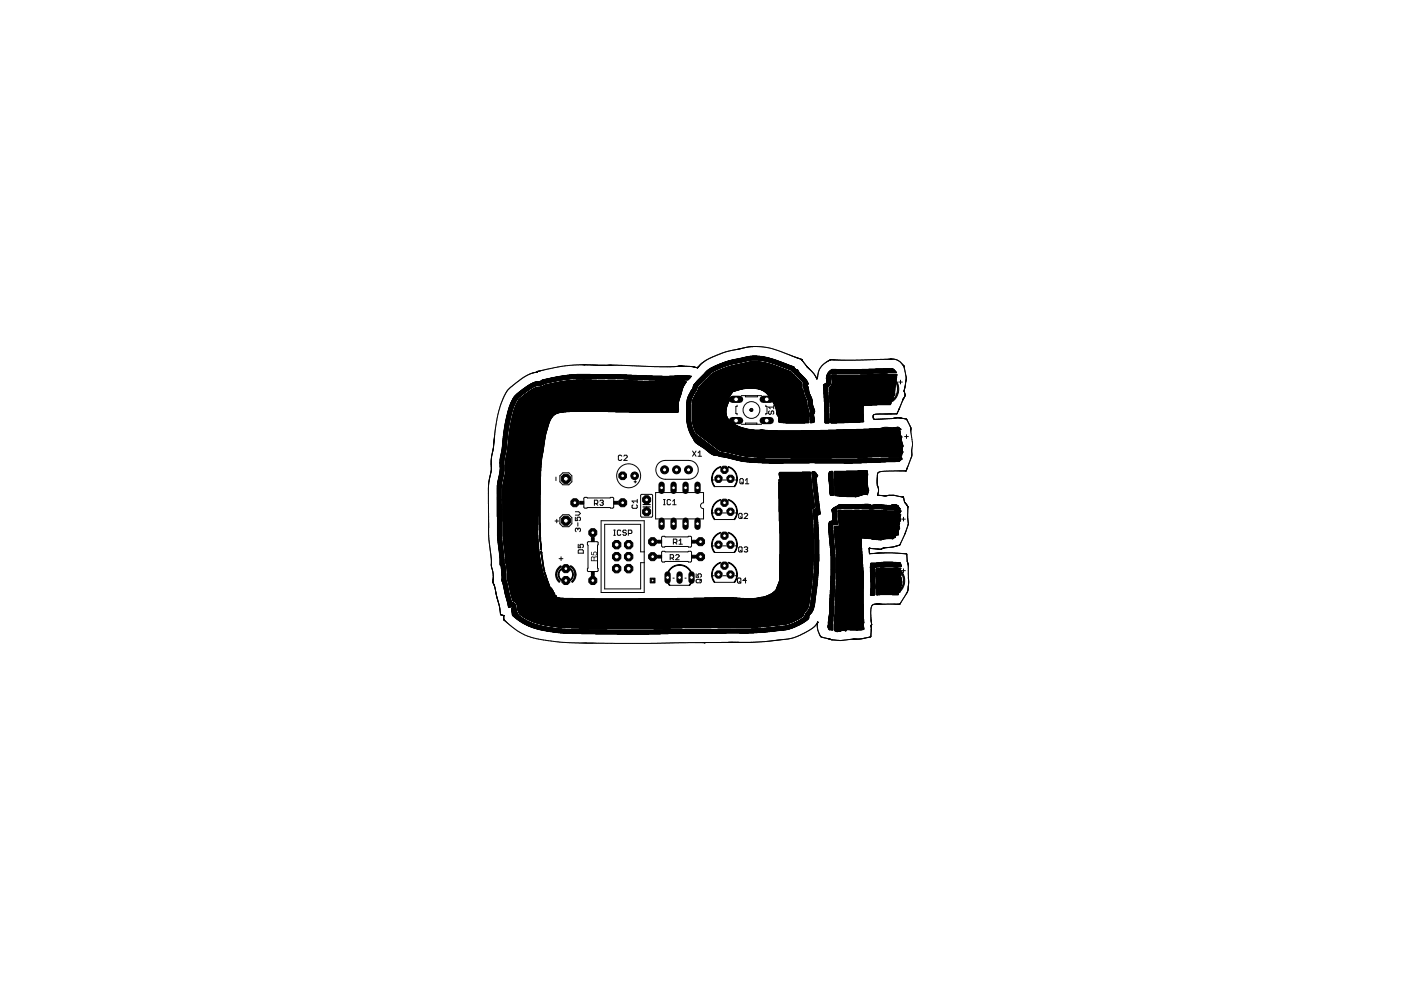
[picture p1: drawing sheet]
<svg xmlns="http://www.w3.org/2000/svg" width="297mm" height="210mm" viewBox="0 0 297 210" stroke-linecap="round" stroke-linejoin="round" font-family="sans-serif">
<g fill="none" stroke="#000" stroke-width=".21">
<path d="M131.8 96.7l-.2-.2h-.3l-.2 .2v.7l.2 .2h.3l.2-.2M132.3 96.7l.1-.2h.4l.2 .2v.2l-.7 .7h.7M139.6 98.2l.7-.4 .8-.2h4.9a2 2 0 0 1 2 2 2 2 0 0 1-2 2h-4.9a2.02 2.02 0 0 1-1.9-1.2 2.02 2.02 0 0 1 .4-2.2zM146.8 95.6l.8 1.1M147.6 95.6l-.8 1.1M148 96l.4-.4v1.1M148 96.7h.7M156.3 85.9v.3h-.3v1.5h.3v.2M157.2 90h4.3M157.2 83.9h4.3M158.1 83.9v.2h2.5v-.2M158.1 90v-.3h2.4v.3"/>
<path d="M162.4 85.9v.3h.2v1.5h-.2v.2M163.1 87.1l-.1 .2v.4l.1 .1 .4-.1 .2-.6 .3 .2v.4l-.1 .1M164 86v.7M164 86.3h-1l.3 .4M185.3 85h3.8M186 96.4h3.8M190.5 81h.8M190.9 80.6v.8M191.8 92.6h.8M192.2 92.2v.8M117.7 110.5h.7M117.9 101.2v.7"/>
<path d="M118 110.1v.7M118.5 118.4h.9M118.7 100.9l.6-.7h1.3l.6 .7v1.3l-.6 .6h-1.3l-.6-.6zM119 118v.9M119.3 109.1h1.3l.6 .7v1.2l-.6 .7h-1.3l-.6-.7v-1.2zM122 109.7v.7h.5l-.2-.4 .2-.3h.4l.2 .1v.4l-.2 .2M122 108.5h.7l.4 .4-.4 .3h-.7M122.5 112.2l-.2-.2-.3 .2 .2 .5M122.5 112.2l.2-.2 .4 .2-.2 .5M122.5 110.8v.7M122.5 112.2v.2M122.6 115.4v.7h.5l-.1-.3 .1-.4h.4l.2 .2v.4l-.2 .1"/>
<path d="M122.8 116.6h.7l.2 .2v.5h-1.1v-.5zM123.8 105.6l.2-.1 .5 .1 5.5-.1 .1 .1v2l-.2 .1-.6-.1-5.4 .1-.1-.1zM124.6 114.9h2l.2 .1-.1 .6v4.8l.1 .6-.1 .2h-2l-.2-.2 .2-.6zM126 106.8h.6l.1-.2-.1-.6h-.6v1.1M126.4 106.8l.3 .3M127.2 106.2l.2-.2h.3l.2 .2-.2 .4M127.4 110.4h9.2v15.2h-9.2zM127.6 106.6h.1M127.7 106.6l.2 .2-.2 .3h-.3l-.2-.1M130.1 113.5h.4M130.1 112.4h.4M130.3 112.4v1.1"/>
<path d="M131.6 112.6l-.2-.2h-.3l-.2 .2v.7l.2 .2h.3l.2-.2M132.8 112.6l-.2-.2h-.4l-.1 .2 .1 .3 .6 .2-.2 .4h-.4l-.1-.2M133.2 113.1h.6l.2-.2v-.3l-.2-.2h-.6v1.1M134.2 107l-.2 .2v.4l.2 .2h.7l.2-.2-.2-.6M134.4 102.2h.5M134.7 101.9v.5M135.1 105.9v.7M135.1 106.2h-1.1l.4 .4M135.9 104.9l2.2-.1 .2 .2 .1 4.4-.2 .2h-2.1l-.3-.1zM136.6 117h-.8v-5.8h-7.6v13.7h7.6v-5.6h.8M137.1 106.8v.2M137.1 107.5v.1"/>
<path d="M139 104.4h10.2v2.2a.63 .63 0 0 0-.7 .6 .63 .63 0 0 0 .7 .7v2.1h-10.2zM140.4 116.9h6.1l.1 .2v1.9l-.2 .2-.5-.2-5.5 .1-.1-.2zM140.4 113.8l6.1-.1 .1 .3v1.8l-.2 .2-.5-.1-5.5 .1-.1-.3zM140.7 107h.3M140.7 105.9h.3M140.9 105.9v1.1M142.1 118.3h.5l.2-.1v-.4l-.2-.2h-.5v1.1M142.2 106.1l-.2-.2h-.4l-.1 .2v.7l.1 .2h.4l.2-.2M142.5 118.3l.3 .4M142.6 107h.8M142.6 106.3l.4-.4v1.1M142.8 115h.5l.2-.1v-.4l-.2-.2h-.5v1.1"/>
<path d="M143.2 115l.3 .4M143.3 117.8l.1-.2 .6 .2v.2l-.7 .7h.7M144 115.4h.7M144 114.7l.3-.4v1.1M151 101.8h.3M151 108.8h.3M151 115.7h.3M151.5 103.2h4.2M151.5 110.2h4.2M151.5 117.1h4.2M153.3 101.8h.6M153.3 108.8h.6"/>
<path d="M153.3 115.7h.6M155.9 101.8h.4M155.9 108.8h.4M155.9 115.7h.4M156.6 116.1l.2-.1h.4l.1 .1v.8l-.1 .1-.6-.1zM156.8 108.8h.4l.1 .2v.7l-.1 .2h-.4l-.2-.2v-.7zM157 109.6l.3 .3M157 116.7l.3 .3M157.1 101.5h.3l.2 .2v.7l-.2 .2h-.3l-.2-.2v-.7zM157.2 102.2l.4 .4M157.8 109l.2-.2h.3l.2 .2v.2l-.7 .7h.7M157.8 116.1l.5-.1 .2 .1-.2 .4"/>
<path d="M158 102.6h.8M158 101.8l.4-.3v1.1M158.1 116.5h.2M158.3 116.5l.2 .2-.2 .3-.5-.1M185.3 114.2h3.8M191.2 110.1h.8M191.6 109.7v.8M142 124.1h4.2M142.7 122.6h.2M145.2 122.6h.3M147.6 121.7v.7h.5l-.1-.4 .1-.3h.4l.2 .2v.3l-.2 .2M147.6 123l.2-.2h.7l.2 .2v.4l-.2 .2h-.7l-.2-.2z"/>
<path d="M148.7 122.8l-.4 .4M151 122.1h.3M151.5 123.5h4.2M153.3 122.1h.6M155.9 122.1h.4M156.4 122.7l.1-.1h.4l.2 .1v.8l-.2 .1-.5-.1zM156.7 123.3l.4 .3M158.3 123.1h-.8l.6-.5v1M186.6 125.6h3.8M191.2 121h.8M191.6 120.6v.8"/>
<circle cx="159.3" cy="86.9" r="1.78"/>
<circle cx="187.2" cy="82.5" r="2.54"/>
<circle cx="187.9" cy="93.9" r="2.54"/>
<circle cx="133.3" cy="100.9" r="2.54"/>
<circle cx="187.2" cy="111.7" r="2.54"/>
<circle cx="188.5" cy="123.1" r="2.54"/>
</g>
<g fill="#000" stroke="#000" stroke-width=".21">
<path d="M117.6 80h28.8zM117.9 79.9l28.5 .1zM118.1 79.9h28.4zM118.3 79.8l28.2 .1zM118.6 79.8h28zM118.8 79.8h21.6zM119.1 79.7l19.2 .1zM119.3 79.7h17.8zM119.7 79.6l16.3 .1zM120 79.6h15zM120.3 79.5l13.6 .1zM120.6 79.5h12.3z"/>
<path d="M121.1 79.5h10.6zM121.6 79.4l4.7 .1zM122.3 79.4h2.9zM141.9 79.8h4.7zM143 79.7l3.3 .1zM143.6 79.7h2.1zM143.9 79.6l.8 .1zM148.6 80h1.2zM148.6 79.9l1.2 .1zM148.7 79.9h1.2zM148.7 79.8l1.2 .1zM148.8 79.8h1.1z"/>
<path d="M148.8 79.8h1.2zM148.8 79.7l1.2 .1zM148.9 79.7h1.1zM148.9 79.6l1.2 .1zM149 79.6h1.1zM149 79.5l1.2 .1zM149.1 79.5h1.1zM149.1 79.4l1.2 .1zM149.2 79.4h1.1zM149.2 79.3l1.2 .1zM149.3 79.3h1.1zM149.3 79.2l1.2 .1z"/>
<path d="M149.4 79.2h1.1zM149.4 79.1l1.2 .1zM149.5 79.1h1.1zM149.5 79l1.2 .1zM149.5 79h1.2zM149.6 79h1.2zM149.6 78.9l1.3 .1zM149.6 78.9h1.4zM149.7 78.8l1.3 .1zM149.7 78.8h1.4zM149.8 78.7l1.4 .1zM149.8 78.7h1.5z"/>
<path d="M149.9 78.7h1.4zM149.9 78.6l1.5 .1zM149.9 78.6h1.6zM150 78.5l1.6 .1zM150.1 78.5h1.6zM150.1 78.4l1.7 .1zM150.2 78.4h1.6zM150.2 78.4h1.7zM150.2 80h18.6zM150.3 79.9l18.4 .1zM150.3 78.3l1.7 .1zM150.3 79.9h18.4z"/>
<path d="M150.3 78.3h1.8zM150.4 79.8l18.3 .1zM150.4 79.8h18.2zM150.4 78.2l1.8 .1zM150.5 79.8h18.1zM150.5 79.7l18 .1zM150.5 79.7h18zM150.5 78.2h1.8zM150.5 79.6l18 .1zM150.5 78.1l1.9 .1zM150.6 79.6h17.8zM150.6 79.5l17.8 .1z"/>
<path d="M150.6 78.1h1.9zM150.7 79.5h17.7zM150.7 78.1h1.9zM150.7 78l2 .1zM150.8 79.4l17.5 .1zM150.8 79.4h17.5zM150.8 78h2zM150.9 79.3l17.3 .1zM150.9 79.3h17.2zM150.9 77.9l2 .1zM151 79.2l17.1 .1zM151 77.9h2z"/>
<path d="M151.1 79.2h16.9zM151.1 77.9h2zM151.1 79.2h16.8zM151.2 77.8l2 .1zM151.2 79.1l16.7 .1zM151.3 79.1h16.5zM151.3 77.8h2zM151.3 79l16.5 .1zM151.3 77.7l2.2 .1zM151.4 79h16.3zM151.4 77.7h2.1zM151.5 79h16.2z"/>
<path d="M151.5 77.6l2.2 .1zM151.6 78.9l16 .1zM151.6 77.6h2.2zM151.7 78.9h15.9zM151.7 77.6h2.2zM151.8 78.8l15.8 .1zM151.8 77.5l2.3 .1zM151.8 78.8h15.8zM151.9 77.5h2.3zM151.9 78.7l15.6 .1zM152 77.4l2.3 .1zM152 78.7h15.4z"/>
<path d="M152.1 78.7h15.2zM152.1 77.4h2.3zM152.2 77.3l2.4 .1zM152.2 78.6l15 .1zM152.3 77.3h2.4zM152.3 78.6h14.8zM152.4 78.5l14.6 .1zM152.4 77.3h2.5zM152.5 78.5h14.4zM152.5 77.2l2.5 .1zM152.6 77.2h2.6zM152.6 78.4l14.2 .1z"/>
<path d="M152.7 78.4h14zM152.7 77.1l2.7 .1zM152.8 78.4h13.7zM152.8 77.1h2.7zM152.9 78.3l13.5 .1zM152.9 77l2.8 .1zM153 78.3h13.3zM153 77h3zM153.1 78.2l13.1 .1zM153.1 77h3.1zM153.2 78.2h12.9zM153.2 76.9l3.2 .1z"/>
<path d="M153.3 78.1l12.7 .1zM153.3 76.9h3.3zM153.4 78.1h12.5zM153.5 76.8l3.3 .1zM153.5 78.1h12.3zM153.6 76.8h3.4zM153.7 78l12 .1zM153.7 76.8h3.5zM153.8 78h11.7zM153.8 76.7l3.6 .1zM153.9 77.9l11.5 .1zM154 76.7h3.6z"/>
<path d="M154 77.9h11.3zM154.1 76.6l3.7 .1zM154.1 77.9h11.1zM154.2 76.6h3.7zM154.3 77.8l10.8 .1zM154.3 76.5l3.9 .1zM154.4 77.8h10.6zM154.5 76.5h3.8zM154.5 77.7l10.4 .1zM154.6 77.7h10.2zM154.6 76.5h3.9zM154.8 77.6l9.8 .1z"/>
<path d="M154.8 76.4l3.9 .1zM154.9 77.6h9.6zM155 76.4h4zM155.1 77.6h9.3zM155.2 76.3l4.1 .1zM155.3 77.5l9 .1zM155.3 76.3h9zM155.4 77.5h8.8zM155.5 76.2l8.7 .1zM155.6 77.4l8.4 .1zM155.7 76.2h8.4zM155.8 77.4h8.1z"/>
<path d="M156 76.2h8zM156 77.3l7.8 .1zM156.2 76.1l7.6 .1zM156.3 77.3h7.4zM156.4 76.1h7.3zM156.5 77.3h7zM156.6 76l6.9 .1zM156.7 77.2l6.7 .1zM156.8 76h6.6zM156.9 77.2h6.4zM157 75.9l6.2 .1zM157.1 77.1l6 .1z"/>
<path d="M157.2 75.9h5.9zM157.3 77.1h5.7zM157.4 75.9h5.5zM157.5 77l5.4 .1zM157.6 75.8l5.2 .1zM157.6 77h5zM157.7 75.8h4.9zM157.9 77h4.6zM157.9 75.7l4.5 .1zM158 76.9l4.3 .1zM158.1 75.7h4.1zM158.2 76.9h3.9z"/>
<path d="M158.3 75.6l3.7 .1zM158.4 76.8l3.5 .1zM158.5 75.6h3.2zM158.6 76.8h3.1zM158.7 75.6h2.7zM158.8 76.8h2.6zM159 76.7l2.1 .1zM159 75.5l2.1 .1zM159.4 76.7h1.3zM159.5 75.5h1zM160.7 76.3l3.8 .1zM161.2 76.4h3.4z"/>
<path d="M161.5 76.4l3.2 .1zM161.8 76.5h3zM162 76.5h2.9zM162.2 76.5l2.9 .1zM162.4 76.6h2.8zM162.6 76.6l2.7 .1zM162.7 76.7h2.7zM162.9 76.7l2.6 .1zM163.1 76.8h2.6zM163.2 76.8h2.5zM163.4 76.8l2.5 .1zM163.5 76.9h2.4z"/>
<path d="M163.6 76.9l2.5 .1zM163.7 77h2.5zM163.9 77h2.4zM164 77l2.4 .1zM164.1 77.1h2.4zM164.3 77.1l2.3 .1zM164.4 77.2h2.4zM164.5 77.2l2.3 .1zM164.6 77.3h2.4zM164.8 77.3h2.2zM164.8 77.3l2.4 .1zM165 77.4h2.3z"/>
<path d="M165.1 77.4l2.3 .1zM165.2 77.5h2.3zM165.3 77.5l2.3 .1zM165.4 77.6h2.3zM165.5 77.6h2.4zM165.6 77.6l2.4 .1zM165.7 77.7h2.4zM165.9 77.7l2.3 .1zM165.9 77.8h2.4zM166.1 77.8l2.3 .1zM166.2 77.9h2.2zM166.3 77.9h2.1z"/>
<path d="M166.4 77.9l2 .1zM166.5 78h1.9zM166.6 78l1.8 .1zM166.8 78.1h1.7zM167 78.1l1.6 .1zM167 78.2h1.6zM167.2 78.2l1.5 .1zM167.3 78.3h1.4zM167.4 78.3l1.4 .1zM167.5 78.4h1.4zM167.6 78.4h1.5zM167.7 78.4l1.5 .1z"/>
<path d="M167.8 78.5h1.4zM167.8 78.6h1.4zM167.8 78.5l1.4 .1zM167.9 78.6l1.3 .1zM167.9 78.7h1.3zM168 78.7l1.3 .1zM168 78.8h1.3zM168.1 78.8l1.2 .1zM168.1 78.9h1.3zM168.2 78.9l1.2 .1zM168.2 79h1.3zM168.3 79h1.2z"/>
<path d="M168.4 79l1.1 .1zM168.4 79.1h1.1zM168.5 79.1l1.1 .1zM168.6 79.2h1zM168.6 79.2l1.1 .1zM168.6 79.2h1.1zM168.7 79.3h1.1zM168.7 79.3l1.1 .1zM168.7 79.4l1.2 .1zM168.7 79.4h1.1zM168.8 79.5h1.1zM168.8 79.5h1.2z"/>
<path d="M168.9 79.5l1.1 .1zM168.9 79.6l1.2 .1zM168.9 79.6h1.2zM169 79.7h1.1zM169 79.7l1.2 .1zM169 79.8h1.2zM169.1 79.8h1.2zM169.1 79.8l1.2 .1zM169.2 79.9h1.1zM169.2 79.9l1.2 .1zM169.2 80h1.2zM175.2 80h.8z"/>
<path d="M175.2 79.9l.8 .1zM175.2 79.9h.8zM175.2 79.8l.8 .1zM175.3 79.8h.7zM175.3 79.7l.7 .1zM175.3 79.7h.7zM175.3 79.6l.7 .1zM175.3 79.6h.7zM175.3 79.5l.7 .1zM175.4 79.5h.6zM175.4 79.4l.6 .1zM175.4 79.4h.6z"/>
<path d="M175.4 79.3l.6 .1zM175.5 79.3h.5zM175.5 79.2l.5 .1zM175.5 79.2h.5zM175.5 79.1l.5 .1zM175.5 79.1h9.6zM175.6 79l12.6 .1zM175.6 79h14.5zM175.7 79h14.4zM175.7 78.9l14.3 .1zM175.7 78.9h14.3zM175.7 78.8l14.3 .1z"/>
<path d="M175.8 78.8h14.1zM175.8 78.7l14.1 .1zM175.9 78.7h13.9zM176 78.6l13.8 .1zM176 78.6h13.8zM176.1 78.5l13.6 .1zM176.1 78.5h13.6zM176.2 78.4l13.4 .1zM176.3 78.4h13.3zM176.3 80h13.8zM176.3 79.9l13.8 .1zM176.3 79.9h13.8z"/>
<path d="M176.3 79.8l13.8 .1zM176.3 79.8h13.8zM176.3 79.7l13.8 .1zM176.3 79.7h13.8zM176.3 79.6l13.8 .1zM176.3 79.6h13.8zM176.3 79.5l13.8 .1zM176.3 79.5h1.1zM176.3 78.4h2.7zM176.4 78.3l.9 .1zM176.6 79.1l7 .1zM177.7 79.2h4.3z"/>
<path d="M180.5 78.4h9zM182.4 79.5h7.7zM182.7 78.3l6.8 .1zM183.9 79.5h6.2zM184.2 78.3h5.2zM185.6 78.2l3.8 .1zM185.7 79.4l4.5 .1zM187.3 78.2h1.4zM188.8 79.4h1.4zM188.9 78.1l.2 .1zM189 78.2h.3zM106 100h.8z"/>
<path d="M106 98.2l.8 .1zM106 98.2h.8zM106 98.1l.8 .1zM106 98.1h.8zM106 98l.8 .1zM106 98h.8zM106 97.9l.8 .1zM106 99.9l.8 .1zM106 99.9h.8zM106 99.8l.9 .1zM106 99.8h.9zM106 99.7l.9 .1z"/>
<path d="M106 99.7h.9zM106 99.6l.9 .1zM106 99.6h.9zM106 99.5l.9 .1zM106 99l.9 .1zM106 99h.9zM106 98.9l.9 .1zM106 98.9h.9zM106 98.8l.9 .1zM106 98.8h.9zM106 98.7l.9 .1zM106 98.7h.9z"/>
<path d="M106 98.6l.9 .1zM106 98.6h.9zM106 98.5l.8 .1zM106 98.5h.8zM106 98.4l.8 .1zM106 98.4h.8zM106 98.3l.8 .1zM106 98.3h.8zM106 97.9h.8zM106 97.8l.8 .1zM106 97.8h.8zM106 97.7l.8 .1z"/>
<path d="M106 97.7h.8zM106 97.6l.8 .1zM106 97.6h.9zM106 97.5l.9 .1zM106 97.5h.9zM106 97.4l.9 .1zM106 97.4h.9zM106 97.3l.9 .1zM106.1 99.5h.8zM106.1 99.4l.8 .1zM106.1 99.4h.8zM106.1 99.3l.8 .1z"/>
<path d="M106.1 99.3h.8zM106.1 99.2l.8 .1zM106.1 99.2h.8zM106.1 99.1l.8 .1zM106.1 99.1h.8zM106.1 97.3h.8zM106.1 97.2l.8 .1zM106.1 97.2h.8zM106.1 97.1l.8 .1zM106.1 97.1h.8zM106.1 97l.8 .1zM106.1 97h.9z"/>
<path d="M106.1 96.9l.9 .1zM106.1 96.9h.9zM106.1 96.8l.9 .1zM106.2 96.8h.8zM106.2 96.7l.8 .1zM106.2 96.7h.8zM106.2 96.6l.8 .1zM106.2 96.6h.8zM106.2 96.5l.8 .1zM106.2 96.5h.8zM106.2 96.4l.9 .1zM106.2 96.4h.9z"/>
<path d="M106.2 96.3l.9 .1zM106.2 96.3h.9zM106.2 96.2l.9 .1zM106.3 96.2h.8zM106.3 96.1l.8 .1zM106.3 96.1h.8zM106.3 96l.8 .1zM106.3 96h.9zM106.3 95.9l.9 .1zM106.3 95.9h.9zM106.3 95.8l.9 .1zM106.4 95.8h.8z"/>
<path d="M106.4 95.7l.8 .1zM106.4 95.7h.8zM106.4 95.6l.8 .1zM106.4 95.6h.9zM106.4 95.5l.9 .1zM106.4 95.5h.9zM106.4 95.4l.9 .1zM106.4 95.4h.9zM106.4 95.3l.9 .1zM106.4 95.3h.9zM106.4 95.2l.9 .1zM106.4 95.2h.9z"/>
<path d="M106.4 95.1l.9 .1zM106.4 95.1h.9zM106.5 95.1h.8zM106.5 95l.8 .1zM106.5 95h.8zM106.5 94.9l.8 .1zM106.5 94.9h.8zM106.5 94.8l.8 .1zM106.5 94.8h.8zM106.5 94.7l.8 .1zM106.5 94.7h.8zM106.5 94.6l.8 .1z"/>
<path d="M106.5 94.6h.8zM106.5 94.5l.9 .1zM106.5 94.5h.9zM106.5 94.4l.9 .1zM106.5 94.4h.9zM106.5 94.3l.9 .1zM106.5 94.3h.9zM106.6 94.2l.8 .1zM106.6 94.2h.8zM106.6 94.1l.8 .1zM106.6 94.1h.8zM106.6 94l.8 .1z"/>
<path d="M106.6 94h.8zM106.6 93.9l.8 .1zM106.6 93.9h.8zM106.6 93.8l.8 .1zM106.6 93.8h.8zM106.6 93.7l.8 .1zM106.6 93.7h.8zM106.6 93.6l.9 .1zM106.6 93.6h.9zM106.6 93.5l.9 .1zM106.6 93.5h.9zM106.6 93.4l.9 .1z"/>
<path d="M106.6 93.4h.9zM106.7 93.3l.8 .1zM106.7 93.3h.8zM106.7 93.2l.8 .1zM106.7 93.2h.8zM106.7 93.1l.8 .1zM106.7 93.1h.8zM106.7 93l.8 .1zM106.7 93h.8zM106.7 92.9l.8 .1zM106.7 92.9h.8zM106.7 92.8l.8 .1z"/>
<path d="M106.7 92.8h.8zM106.7 92.7l.8 .1zM106.7 92.7h.8zM106.7 92.6l.8 .1zM106.7 92.6h.8zM106.7 92.5l.8 .1zM106.7 92.5h.8zM106.7 92.4l.8 .1zM106.7 92.4h.9zM106.7 92.3l.9 .1zM106.7 92.3h.9zM106.7 92.2l.9 .1z"/>
<path d="M106.7 92.2h.9zM106.7 92.1l.9 .1zM106.8 92.1h.8zM106.8 92l.8 .1zM106.8 92h.8zM106.8 91.9l.8 .1zM106.8 91.9h.8zM106.8 91.8l.8 .1zM106.8 91.8h.8zM106.8 91.7l.8 .1zM106.8 91.7h.9zM106.8 91.6l.9 .1z"/>
<path d="M106.8 91.6h.9zM106.8 91.5l.9 .1zM106.8 91.5h.9zM106.9 91.5h.8zM106.9 91.4l.8 .1zM106.9 91.4h.8zM106.9 91.3l.8 .1zM106.9 91.3h.8zM106.9 91.2l.8 .1zM106.9 91.2h.8zM106.9 91.1l.8 .1zM106.9 91.1h.9z"/>
<path d="M106.9 91l.9 .1zM106.9 91h.9zM106.9 90.9l.9 .1zM107 90.9h.8zM107 90.8l.8 .1zM107 90.8h.8zM107 90.7l.8 .1zM107 90.7h.8zM107 90.6l.8 .1zM107 90.6h.8zM107 90.5l.8 .1zM107 90.5h.8z"/>
<path d="M107 90.4l.8 .1zM107 90.4h.8zM107 90.3l.9 .1zM107 90.3h.9zM107 90.2l.9 .1zM107 90.2h.9zM107 90.1l.9 .1zM107.1 90.1h.8zM107.1 90l.8 .1zM107.1 90h.8zM107.1 89.9l.8 .1zM107.1 89.9h.8z"/>
<path d="M107.1 89.9h.9zM107.1 89.8l.9 .1zM107.1 89.8h.9zM107.1 89.7l.9 .1zM107.1 89.7h.9zM107.2 100h7zM107.2 98.4h7.2zM107.2 98.3l7.3 .1zM107.2 98.3h7.3zM107.2 98.2l7.3 .1zM107.2 98.2h7.3zM107.2 98.1l7.3 .1z"/>
<path d="M107.2 98.1h7.3zM107.2 98l7.3 .1zM107.2 98h7.3zM107.2 97.9l7.4 .1zM107.2 97.9h7.4zM107.2 97.8l7.4 .1zM107.2 97.8h7.4zM107.2 97.7l7.4 .1zM107.2 97.7h7.4zM107.2 89.6l.8 .1zM107.2 89.6h.8zM107.2 89.5l.8 .1z"/>
<path d="M107.2 89.5h.8zM107.2 99.9l7 .1zM107.2 99.9h7zM107.2 99.8l7 .1zM107.2 99.8h7zM107.2 99.8h7.1zM107.2 99.7l7.1 .1zM107.2 99.7h7.1zM107.2 99.6l7.1 .1zM107.2 99.6h7.1zM107.2 99.5l7.1 .1zM107.2 99.5h7.1z"/>
<path d="M107.2 99.4l7.1 .1zM107.2 99.4h7.1zM107.2 99.3l7.1 .1zM107.2 99.3h7.1zM107.2 99.2l7.1 .1zM107.2 99.2h7.1zM107.2 99.1l7.2 .1zM107.2 99.1h7.2zM107.2 99l7.2 .1zM107.2 99h7.2zM107.2 98.9l7.2 .1zM107.2 98.9h7.2z"/>
<path d="M107.2 98.8l7.2 .1zM107.2 98.8h7.2zM107.2 98.7l7.2 .1zM107.2 98.7h7.2zM107.2 98.6l7.2 .1zM107.2 98.6h7.2zM107.2 98.5l7.2 .1zM107.2 98.5h7.2zM107.2 98.4l7.2 .1zM107.2 97.6l7.4 .1zM107.2 97.6h7.6zM107.2 97.5l7.6 .1z"/>
<path d="M107.2 97.5h7.6zM107.2 97.4l7.6 .1zM107.2 97.4h7.6zM107.2 89.5h.9zM107.2 89.4l.9 .1zM107.2 89.4h.9zM107.2 89.3l.9 .1zM107.2 89.3h.9zM107.3 97.3l7.5 .1zM107.3 97.3h7.5zM107.3 97.2l7.5 .1zM107.3 97.2h7.6z"/>
<path d="M107.3 97.1l7.6 .1zM107.3 89.2l.8 .1zM107.3 89.2h.8zM107.3 89.1l.8 .1zM107.3 89.1h.8zM107.3 97.1h7.6zM107.3 97l7.6 .1zM107.3 97h7.6zM107.3 96.9l7.6 .1zM107.3 89l.8 .1zM107.3 89h.8zM107.3 88.9l.8 .1z"/>
<path d="M107.3 88.9h.8zM107.3 96.9h7.6zM107.3 96.8l7.6 .1zM107.3 96.8h7.6zM107.3 96.7l7.6 .1zM107.3 88.8l.9 .1zM107.3 88.8h.9zM107.3 88.7l.9 .1zM107.3 88.7h.9zM107.4 96.7h7.6zM107.4 96.6l7.6 .1zM107.4 96.6h7.6z"/>
<path d="M107.4 96.5l7.6 .1zM107.4 88.6l.8 .1zM107.4 88.6h.8zM107.4 88.5l.8 .1zM107.4 88.5h.9zM107.4 96.5h7.6zM107.4 96.4l7.6 .1zM107.4 96.4h7.6zM107.4 96.3l7.6 .1zM107.4 88.4l.9 .1zM107.4 88.4h.9zM107.4 88.3l.9 .1z"/>
<path d="M107.4 88.3h.9zM107.5 96.3h7.5zM107.5 96.2l7.5 .1zM107.5 96.2h7.5zM107.5 96.1l7.5 .1zM107.5 88.3h.8zM107.5 88.2l.8 .1zM107.5 88.2h.8zM107.5 88.1l.8 .1zM107.5 88.1h.9zM107.5 96.1h7.5zM107.5 96l7.6 .1z"/>
<path d="M107.5 96h7.6zM107.5 95.9l7.6 .1zM107.5 95.9h7.6zM107.5 88l.9 .1zM107.5 88h.9zM107.5 95.8l7.6 .1zM107.5 95.8h7.6zM107.5 95.7l7.6 .1zM107.5 95.7h7.6zM107.5 87.9h.9zM107.5 87.8l.9 .1zM107.5 87.8h.9z"/>
<path d="M107.6 95.7h7.5zM107.6 95.6l7.5 .1zM107.6 95.6h7.6zM107.6 95.5l7.6 .1zM107.6 95.5h7.6zM107.6 95.4l7.6 .1zM107.6 87.7l.8 .1zM107.6 87.7h.8zM107.6 87.6l.8 .1zM107.6 87.6h.9zM107.6 95.4h7.6zM107.6 95.3l7.6 .1z"/>
<path d="M107.6 95.3h7.6zM107.6 95.2l7.6 .1zM107.6 95.2h7.6zM107.6 95.1l7.6 .1zM107.6 95.1h7.6zM107.6 87.5l.9 .1zM107.6 87.5h.9zM107.6 87.4l.9 .1zM107.7 95.1h7.5zM107.7 95l7.5 .1zM107.7 95h7.6zM107.7 94.9l7.6 .1z"/>
<path d="M107.7 94.9h7.6zM107.7 94.8l7.6 .1zM107.7 94.8h7.6zM107.7 94.7l7.6 .1zM107.7 94.7h7.6zM107.7 87.4h.8zM107.7 87.3l.8 .1zM107.7 87.3h.9zM107.7 87.2l.9 .1zM107.7 94.6l7.6 .1zM107.7 94.6h7.6zM107.7 94.5l7.6 .1z"/>
<path d="M107.7 94.5h7.6zM107.7 94.4l7.6 .1zM107.7 94.4h7.6zM107.7 94.3l7.6 .1zM107.7 94.3h7.6zM107.7 94.2l7.6 .1zM107.7 87.2h.9zM107.7 87.1l.9 .1zM107.8 94.2h7.5zM107.8 94.1l7.5 .1zM107.8 94.1h7.6zM107.8 94l7.6 .1z"/>
<path d="M107.8 94h7.6zM107.8 93.9l7.6 .1zM107.8 93.9h7.6zM107.8 93.8l7.6 .1zM107.8 93.8h7.6zM107.8 87.1h.8zM107.8 87l.8 .1zM107.8 87h.8zM107.8 93.7l7.6 .1zM107.8 93.7h7.6zM107.8 93.6l7.6 .1zM107.8 93.6h7.6z"/>
<path d="M107.8 93.5l7.7 .1zM107.8 93.5h7.7zM107.8 93.4l7.7 .1zM107.8 93.4h7.7zM107.8 93.3l7.7 .1zM107.8 86.9l.8 .1zM107.8 86.9h.9zM107.8 86.8l.9 .1zM107.8 93.3h7.7zM107.8 93.2l7.7 .1zM107.8 93.2h7.7zM107.8 93.1l7.7 .1z"/>
<path d="M107.8 93.1h7.7zM107.8 93l7.7 .1zM107.8 93h7.7zM107.8 92.9l7.7 .1zM107.8 92.9h7.7zM107.8 86.8h.9zM107.8 86.7l.9 .1zM107.8 86.7h.9zM107.9 92.9h7.6zM107.9 92.8l7.6 .1zM107.9 92.8h7.6zM107.9 92.7l7.6 .1z"/>
<path d="M107.9 92.7h7.7zM107.9 92.6l7.7 .1zM107.9 92.6h7.7zM107.9 92.5l7.7 .1zM107.9 86.7h.8zM107.9 86.6l.8 .1zM107.9 86.6h.9zM107.9 86.5l.9 .1zM107.9 92.5h7.7zM107.9 92.4l7.7 .1zM107.9 92.4h7.7zM107.9 92.3l7.7 .1z"/>
<path d="M107.9 92.3h7.8zM107.9 92.2l7.8 .1zM107.9 92.2h7.8zM107.9 92.1l7.8 .1zM107.9 86.5h.9zM107.9 86.4l.9 .1zM107.9 86.4h.9zM108 92.1h7.7zM108 92l7.7 .1zM108 92h7.7zM108 91.9l7.7 .1zM108 91.9h7.8z"/>
<path d="M108 91.8l7.8 .1zM108 91.8h7.8zM108 86.4h.8zM108 86.3l.9 .1zM108 86.3h.9zM108 91.7l7.8 .1zM108 91.7h7.8zM108 91.6l7.8 .1zM108 91.6h7.8zM108 91.5l7.8 .1zM108 91.5h7.8zM108 86.2l.9 .1z"/>
<path d="M108 86.2h.9zM108 86.1l.9 .1zM108.1 91.5h7.7zM108.1 91.4l7.8 .1zM108.1 91.4h7.8zM108.1 91.3l7.8 .1zM108.1 91.3h7.8zM108.1 91.2l7.8 .1zM108.1 91.2h7.8zM108.1 86.1h.8zM108.1 86l.8 .1zM108.1 91.2h7.9z"/>
<path d="M108.1 91.1l7.9 .1zM108.1 91.1h7.9zM108.1 91l7.9 .1zM108.1 91h7.9zM108.1 86h.9zM108.1 85.9l.9 .1zM108.1 90.9l7.9 .1zM108.1 90.9h8zM108.1 90.8l8 .1zM108.1 90.8h8zM108.1 90.7l8 .1zM108.1 90.7h8z"/>
<path d="M108.1 85.9h.9zM108.1 85.8l.9 .1zM108.2 90.7h7.9zM108.2 90.6l7.9 .1zM108.2 90.6h7.9zM108.2 90.5l7.9 .1zM108.2 90.5h7.9zM108.2 90.4l8 .1zM108.2 85.8h.9zM108.2 85.7l.9 .1zM108.2 90.4h8zM108.2 90.3l8 .1z"/>
<path d="M108.2 90.3h8zM108.2 90.2l8 .1zM108.2 90.2h8zM108.2 85.7h.9zM108.2 85.6l.9 .1zM108.2 85.6h1zM108.3 90.1l8 .1zM108.3 90.1h8zM108.3 90l8 .1zM108.3 90h8zM108.3 85.6h.9zM108.3 85.5l.9 .1z"/>
<path d="M108.3 85.5h.9zM108.3 89.9l8 .1zM108.3 89.9h8zM108.3 89.9h8.1zM108.3 89.8l8.1 .1zM108.3 89.8h8.1zM108.3 85.4l.9 .1zM108.3 85.4h.9zM108.4 89.7l8 .1zM108.4 89.7h8zM108.4 89.6l8 .1zM108.4 89.6h8z"/>
<path d="M108.4 85.3l.9 .1zM108.4 85.3h.9zM108.4 89.5l8 .1zM108.4 89.5h8.1zM108.4 89.4l8.1 .1zM108.4 89.4h8.1zM108.4 85.2l.9 .1zM108.4 89.3l8.1 .1zM108.4 89.3h8.2zM108.4 89.2l8.2 .1zM108.4 89.2h8.2zM108.4 85.2h.9z"/>
<path d="M108.4 85.1l1 .1zM108.5 89.1l8.1 .1zM108.5 89.1h8.1zM108.5 89l8.1 .1zM108.5 89h8.2zM108.5 88.9l8.2 .1zM108.5 85.1h.9zM108.5 85l.9 .1zM108.5 88.9h8.2zM108.5 88.9h8.3zM108.5 88.8l8.3 .1zM108.5 88.8h8.3z"/>
<path d="M108.5 85h.9zM108.5 85h1zM108.6 88.7l8.2 .1zM108.6 88.7h8.3zM108.6 88.6l8.3 .1zM108.6 88.6h8.3zM108.6 84.9l.9 .1zM108.6 84.9h.9zM108.6 88.5l8.4 .1zM108.6 88.5h8.4zM108.6 88.4l8.4 .1zM108.6 88.4h8.5z"/>
<path d="M108.6 84.8l.9 .1zM108.6 84.8h.9zM108.6 88.3l8.5 .1zM108.6 88.3h8.6zM108.6 88.2l8.6 .1zM108.6 84.8h1zM108.6 84.7l1 .1zM108.7 88.2h8.5zM108.7 88.1l8.6 .1zM108.7 88.1h8.6zM108.7 88.1h8.7zM108.7 84.7h.9z"/>
<path d="M108.7 84.6l1 .1zM108.7 88l8.7 .1zM108.7 88h8.8zM108.7 87.9l8.8 .1zM108.7 87.9h8.9zM108.7 84.6h1zM108.7 84.5l1 .1zM108.8 87.8l8.9 .1zM108.8 87.8h9zM108.8 87.7l9.1 .1zM108.8 84.5h1zM108.8 87.7h9.2z"/>
<path d="M108.8 87.6l9.3 .1zM108.8 87.6h9.4zM108.8 87.5l9.5 .1zM108.8 84.4l1 .1zM108.9 87.5h9.6zM108.9 87.5h9.8zM108.9 87.4l10 .1zM108.9 87.4h10.2zM108.9 84.4h1zM108.9 84.3l1 .1zM108.9 87.3l10.6 .1zM108.9 87.3h11.1z"/>
<path d="M108.9 87.2l11.9 .1zM108.9 84.3h1.1zM108.9 87.1l34.9 .1zM108.9 87.2h13.3zM108.9 87.2h15.3zM108.9 84.2l1.1 .1zM108.9 84.2h1.1zM109 87.1h34.8zM109 87l34.8 .1zM109 87h34.8zM109 84.2h1.1zM109 86.9l34.9 .1z"/>
<path d="M109 86.9h34.9zM109 86.8l34.9 .1zM109 84.1l1.2 .1zM109 84.1h1.2zM109.1 86.8h34.7zM109.1 86.7l34.7 .1zM109.1 86.7h34.7zM109.1 84l1.2 .1zM109.1 86.6l34.7 .1zM109.1 86.6h34.7zM109.1 84h1.2zM109.2 86.5l34.7 .1z"/>
<path d="M109.2 86.5h34.7zM109.2 86.4l34.6 .1zM109.2 83.9l1.2 .1zM109.2 86.4h34.6zM109.2 86.3l34.6 .1zM109.2 83.9h1.2zM109.2 86.3h34.6zM109.2 86.2l34.6 .1zM109.2 83.9h1.3zM109.3 86.2h34.5zM109.3 86.1l34.5 .1zM109.3 86.1h34.5z"/>
<path d="M109.3 83.8l1.2 .1zM109.3 86l34.5 .1zM109.3 83.8h1.3zM109.4 86h34.4zM109.4 85.9l34.4 .1zM109.4 85.9h34.4zM109.4 83.7l1.2 .1zM109.4 85.8l34.4 .1zM109.4 83.7h1.3zM109.4 85.8h34.4zM109.4 85.7l34.4 .1zM109.5 83.7h1.2z"/>
<path d="M109.5 85.7h34.3zM109.5 85.6l34.3 .1zM109.5 83.6l1.3 .1zM109.5 85.6h34.3zM109.5 83.6h1.3zM109.6 85.5l34.2 .1zM109.6 85.5h34.2zM109.6 83.5l1.3 .1zM109.6 85.4l34.2 .1zM109.6 85.4h34.2zM109.6 83.5h1.3zM109.7 85.3l34.1 .1z"/>
<path d="M109.7 85.3h34.1zM109.7 83.4l1.3 .1zM109.7 85.2l34.1 .1zM109.7 85.2h34.1zM109.7 85.1l34.2 .1zM109.7 83.4h1.4zM109.8 85.1h34.1zM109.8 85l34.1 .1zM109.8 83.4h1.3zM109.8 85h34.1zM109.8 83.3l1.4 .1zM109.9 85h34.1z"/>
<path d="M109.9 84.9l34.1 .1zM109.9 83.3h1.3zM109.9 84.9h34.1zM109.9 84.8l34 .1zM109.9 84.8h34.1zM110 83.2l1.3 .1zM110 84.8h34zM110 83.2h1.4zM110 84.7l34 .1zM110 83.1l1.4 .1zM110.1 84.7h33.9zM110.1 83.1h1.3z"/>
<path d="M110.1 84.6l33.9 .1zM110.1 83.1h1.4zM110.2 84.6h33.8zM110.2 84.5l33.8 .1zM110.2 83l1.4 .1zM110.3 84.5h33.8zM110.3 83h1.3zM110.3 82.9l1.4 .1zM110.3 84.4l33.8 .1zM110.4 84.4h33.7zM110.4 82.9h1.3zM110.4 82.8l1.4 .1z"/>
<path d="M110.4 84.3l33.7 .1zM110.5 82.8h1.4zM110.5 84.3h33.6zM110.6 84.2l33.6 .1zM110.6 84.2h33.5zM110.6 82.7l1.4 .1zM110.6 84.2h33.6zM110.6 82.7h1.4zM110.7 82.6l1.4 .1zM110.7 84.1l33.5 .1zM110.8 84.1h33.4zM110.8 82.6h1.4z"/>
<path d="M110.8 84l33.4 .1zM110.8 82.5l1.4 .1zM110.8 84h33.4zM110.8 82.5h1.5zM110.9 83.9l33.3 .1zM110.9 82.5h1.5zM111 83.9h33.3zM111 82.4l1.4 .1zM111 82.4h1.5zM111.1 83.8l33.2 .1zM111.1 82.3l1.4 .1zM111.1 83.8h33.2z"/>
<path d="M111.1 82.3h1.5zM111.2 83.7l33.1 .1zM111.2 83.7h33.2zM111.2 82.3h1.5zM111.3 82.2l1.5 .1zM111.3 83.7h33.1zM111.3 82.2h1.5zM111.3 83.6l33.1 .1zM111.4 83.6h33zM111.4 82.1l1.5 .1zM111.4 82.1h1.6zM111.5 83.5l32.9 .1z"/>
<path d="M111.5 83.5h32.9zM111.5 82l1.6 .1zM111.5 83.4l32.9 .1zM111.6 82h1.5zM111.6 82h1.6zM111.6 83.4h32.8zM111.7 83.4h32.8zM111.7 81.9l1.6 .1zM111.7 83.3l32.7 .1zM111.7 81.9h1.7zM111.8 83.3h32.7zM111.8 81.8l1.7 .1z"/>
<path d="M111.8 83.2l32.7 .1zM111.9 81.8h1.7zM111.9 83.2h32.6zM112 81.7l2 .1zM112 83.1l32.5 .1zM112 81.7h2.4zM112 83.1h32.5zM112.1 81.7h2.5zM112.1 83.1h32.4zM112.1 83l32.4 .1zM112.2 81.6l2.6 .1zM112.2 81.6h2.7z"/>
<path d="M112.2 83h32.3zM112.3 82.9l32.3 .1zM112.3 81.5l2.7 .1zM112.3 82.9h32.3zM112.4 81.5h2.7zM112.4 82.8l32.2 .1zM112.4 81.4l2.8 .1zM112.4 82.8h32.2zM112.5 81.4h2.8zM112.5 82.8h32.1zM112.6 81.4h2.7zM112.6 82.7l32 .1z"/>
<path d="M112.6 82.7h32zM112.7 81.3l2.7 .1zM112.7 82.6l31.9 .1zM112.8 81.3h2.7zM112.8 82.6h31.9zM112.8 81.2l2.9 .1zM112.9 82.5l31.8 .1zM112.9 81.2h2.9zM112.9 82.5h31.8zM113 82.5h31.7zM113 81.2h3.1zM113.1 82.4l31.6 .1z"/>
<path d="M113.1 81.1l3.2 .1zM113.2 82.4h31.5zM113.2 81.1h3.2zM113.2 82.3l31.5 .1zM113.3 82.3h31.4zM113.3 81l3.3 .1zM113.4 82.3h31.3zM113.5 81h3.3zM113.5 82.2l31.3 .1zM113.6 82.2h31.2zM113.7 80.9l3.3 .1zM113.7 82.1l31.1 .1z"/>
<path d="M114.1 82.1h30.7zM114.2 80.9h3zM114.4 100h.2zM114.4 99.9l.2 .1zM114.4 99.9h.2zM114.4 99.8l.3 .1zM114.4 80.9h3zM114.5 82l30.4 .1zM114.5 99.8h.2zM114.5 99.7l.2 .1zM114.5 99.7h.2zM114.5 99.6l.2 .1z"/>
<path d="M114.5 99.6h.2zM114.5 99.5l.2 .1zM114.5 99.5h.2zM114.5 99.4l.2 .1zM114.5 99.4h.2zM114.5 99.3l.2 .1zM114.5 99.3h.2zM114.5 99.2l.2 .1zM114.5 99.2h.2zM114.5 99.1l.2 .1zM114.5 99.1h.2zM114.5 99l.2 .1z"/>
<path d="M114.5 99h.2zM114.5 98.9l.2 .1zM114.5 98.9h.2zM114.6 98.8l.1 .1zM114.6 98.8h.1zM114.6 98.7l.1 .1zM114.6 98.7h.1zM114.6 98.6l.1 .1zM114.6 98.6h.1zM114.6 98.5l.1 .1zM114.6 98.5h.1zM114.6 98.4l.1 .1z"/>
<path d="M114.6 98.4h.1zM114.6 80.8l3 .1zM114.6 98.3l.1 .1zM114.6 98.3h.1zM114.6 98.2l.1 .1zM114.6 98.2h.1zM114.6 98.1l.1 .1zM114.6 98.1h.1zM114.6 98l.1 .1zM114.6 98h.1zM114.6 97.9l.1 .1zM114.7 97.9h.1z"/>
<path d="M114.7 97.8l.1 .1zM114.7 97.8h.1zM114.7 97.7l.1 .1zM114.7 97.7h.1zM114.7 97.6l.1 .1zM114.7 80.8h3.1zM114.7 82h30.2zM114.7 80.7l3.4 .1zM114.8 82h30.1zM114.8 80.7h3.5zM114.9 80.6l3.6 .1zM114.9 80.6h3.9z"/>
<path d="M115 80.6h4zM115 81.9l29.9 .1zM115.1 81.9h29.8zM115.1 80.5l4.2 .1zM115.2 81.8l29.7 .1zM115.3 81.8h29.6zM115.3 80.5h4.3zM115.3 81.7l29.7 .1zM115.4 81.7h29.6zM115.5 80.4l4.4 .1zM115.5 81.6l29.6 .1zM115.7 80.4h4.5z"/>
<path d="M115.7 81.6h29.4zM115.8 80.3l4.7 .1zM115.9 81.5l29.2 .1zM116.1 80.3h4.8zM116.1 81.5h29zM116.3 80.3h5.1zM116.3 81.4l28.9 .1zM116.4 80.2l5.5 .1zM116.5 81.4h28.7zM116.6 80.2h6.1zM116.7 81.4h28.5zM116.8 80.1l29.5 .1z"/>
<path d="M116.9 81.3l28.3 .1zM117 80.1h29.3zM117.1 81.3h28.2zM117.2 80.1h29.1zM117.3 81.2l28 .1zM117.4 80l28.9 .1zM117.5 81.2h27.8zM117.7 81.2h27.7zM117.9 81.1l27.5 .1zM118.1 81.1h27.3zM118.4 81l27.1 .1zM118.6 81h26.9z"/>
<path d="M118.8 80.9l26.7 .1zM119.1 80.9h19.5zM119.3 80.9h18.1zM119.6 80.8l16.7 .1zM119.9 80.8h15.3zM120.3 80.7l13.9 .1zM120.6 80.7h12.5zM121.1 80.6l10.9 .1zM121.5 80.6h5.1zM122.1 80.6h3.4zM123.6 80.5l.4 .1zM124.3 80.2h21.9z"/>
<path d="M125.6 80.2l20.6 .1zM126.7 80.3h1.6zM127 87.2h16.8zM127.9 87.2h15.9zM128.8 80.6h1.7zM128.9 87.2l14.9 .1zM130.5 87.3h13.3zM130.9 80.3h15.2zM132.2 80.3h13.9zM133.3 80.3l12.7 .1zM133.4 87.3l10.4 .1zM134.4 80.4h11.6z"/>
<path d="M135.4 80.4l10.6 .1zM136.5 80.5h9.4zM137.5 80.5l8.4 .1zM138.9 87.4h3.3zM138.9 80.6h6.3zM145.6 89h.8zM145.6 88.9l.8 .1zM145.6 88.9h.8zM145.6 88.8l.8 .1zM145.6 88.8h.8zM145.6 88.7l.8 .1zM145.6 88.7h.8z"/>
<path d="M145.6 88.6l.8 .1zM145.6 88.6h.8zM145.6 88.5l.8 .1zM145.6 88.5h.8zM145.6 88.4l.8 .1zM145.6 88.4h.8zM145.6 88.3l.8 .1zM145.6 88.3h.8zM145.6 88.2l.8 .1zM145.6 88.2h.8zM145.6 88.1l.8 .1zM145.6 88.1h.8z"/>
<path d="M145.6 88l.8 .1zM145.6 88h.8zM145.6 87.9l.8 .1zM145.6 87.9h.8zM145.6 87.8l.8 .1zM145.6 87.8h.8zM145.6 87.7l.8 .1zM145.6 87.7h.8zM145.6 87.6l.8 .1zM145.6 87.6h.8zM145.6 87.5l.8 .1zM145.6 87.5h.8z"/>
<path d="M145.6 87.4l.8 .1zM145.6 87.4h.8zM145.6 87.3l.8 .1zM145.6 87.3h.8zM145.6 87.2l.8 .1zM145.6 87.2h.8zM145.6 87.1l.8 .1zM145.6 87.1h.8zM145.6 87l.8 .1zM145.6 87h.8zM145.6 86.9l.8 .1zM145.6 86.9h.8z"/>
<path d="M145.6 86.8l.8 .1zM145.6 86.8h.8zM145.6 86.7l.8 .1zM145.6 86.7h.8zM145.6 86.6l.8 .1zM145.6 86.6h.8zM145.6 86.5l.8 .1zM145.6 86.5h.8zM145.6 86.4l.8 .1zM145.6 86.4h.8zM145.6 86.3l.8 .1zM145.6 86.3h.8z"/>
<path d="M145.6 86.2l.8 .1zM145.6 86.2h.8zM145.6 86.1l.8 .1zM145.6 86.1h.8zM145.6 86l.8 .1zM145.6 86h.8zM145.6 85.9l.8 .1zM145.6 85.9h.8zM145.6 89.4l.9 .1zM145.6 89.4h.9zM145.6 89.3l.9 .1zM145.6 89.3h.9z"/>
<path d="M145.6 89.2l.9 .1zM145.6 89.2h.9zM145.6 89.2h.8zM145.6 89.1l.8 .1zM145.6 89.1h.8zM145.6 89l.8 .1zM145.6 85.8l.8 .1zM145.6 85.8h.8zM145.6 85.7l.8 .1zM145.6 85.7h.8zM145.6 85.6l.8 .1zM145.6 85.6h.8z"/>
<path d="M145.6 85.5l.8 .1zM145.6 85.5h.9zM145.6 85.4l.9 .1zM145.6 85.4h.9zM145.6 85.3l.9 .1zM145.6 85.3h.9zM145.6 85.2l.9 .1zM145.6 85.2h.9zM145.7 89.7h.8zM145.7 89.6l.8 .1zM145.7 89.6h.8zM145.7 89.5l.8 .1z"/>
<path d="M145.7 89.5h.8zM145.7 85.1l.8 .1zM145.7 85.1h.8zM145.7 85l.8 .1zM145.7 85h.8zM145.7 84.9l.8 .1zM145.7 84.9h.8zM145.7 84.8l.8 .1zM145.7 89.9h.9zM145.7 89.8l.9 .1zM145.7 89.8h.9zM145.7 89.7l.8 .1z"/>
<path d="M145.7 84.8h.8zM145.7 84.8h.9zM145.7 84.7l.9 .1zM145.7 84.7h.9zM145.7 84.6l.9 .1zM145.8 90.1l.8 .1zM145.8 90.1h.8zM145.8 90l.8 .1zM145.8 90h.8zM145.8 89.9l.8 .1zM145.8 84.6h.8zM145.8 84.5l.8 .1z"/>
<path d="M145.8 84.5h.8zM145.8 90.3l.9 .1zM145.8 90.3h.8zM145.8 90.2l.8 .1zM145.8 90.2h.8zM145.8 84.4l.8 .1zM145.8 84.4h.9zM145.8 84.3l.9 .1zM145.8 90.4l.9 .1zM145.8 90.4h.9zM145.8 84.3h.9zM145.8 84.2l.9 .1z"/>
<path d="M145.8 84.2h1zM145.9 90.6l.9 .1zM145.9 90.6h.8zM145.9 90.5l.8 .1zM145.9 90.5h.8zM145.9 84.2h.9zM145.9 84.1l.9 .1zM145.9 90.8h.9zM145.9 90.7l.9 .1zM145.9 90.7h.9zM145.9 84.1h.9zM145.9 84l1 .1z"/>
<path d="M146 90.9l.9 .1zM146 90.9h.9zM146 90.8l.8 .1zM146 84h.9zM146 83.9l.9 .1zM146 91l.9 .1zM146 91h.9zM146 83.9h.9zM146 91.2h.9zM146 91.1l.9 .1zM146 91.1h.9zM146 83.8l.9 .1z"/>
<path d="M146 83.8h1zM146 83.7l1 .1zM146.1 91.3h.9zM146.1 91.2l.9 .1zM146.1 91.2h.9zM146.1 83.7h.9zM146.1 91.4h.9zM146.1 91.3l.9 .1zM146.1 83.6l1 .1zM146.1 83.6h1zM146.2 91.5h.9zM146.2 91.4l.9 .1z"/>
<path d="M146.2 83.5l.9 .1zM146.2 83.5h.9zM146.2 91.6h1zM146.2 91.5l.9 .1zM146.2 83.4l1 .1zM146.3 91.7h.9zM146.3 91.6l.9 .1zM146.3 83.4h.9zM146.3 91.8h.9zM146.3 91.7l.9 .1zM146.3 83.3l.9 .1zM146.3 83.3h.9z"/>
<path d="M146.3 91.9h1zM146.3 91.8l.9 .1zM146.3 83.2l1 .1zM146.3 83.2h1zM146.4 92h1zM146.4 91.9l.9 .1zM146.4 83.1l1 .1zM146.4 83.1h1zM146.4 92.1h1.1zM146.4 92l1 .1zM146.4 83l1 .1zM146.4 83h1z"/>
<path d="M146.5 92.1l1.1 .1zM146.5 92.1h1zM146.5 82.9l1 .1zM146.5 82.9h1zM146.5 92.2l1.2 .1zM146.5 92.2h1.1zM146.5 82.8l1 .1zM146.6 92.3l1.2 .1zM146.6 92.3h1.1zM146.6 82.8h1zM146.6 92.4h1.3zM146.6 92.4l1.4 .1z"/>
<path d="M146.6 82.7l1 .1zM146.6 82.7h1zM146.7 92.5l1.4 .1zM146.7 92.5h1.3zM146.7 82.6l1 .1zM146.7 92.6h1.5zM146.7 92.6h1.4zM146.7 82.6h1zM146.7 82.5l1 .1zM146.8 92.6l1.5 .1zM146.8 89.1h7.8zM146.8 89l7.8 .1z"/>
<path d="M146.8 89h7.7zM146.8 88.9l7.7 .1zM146.8 88.9h7.6zM146.8 88.8l7.6 .1zM146.8 88.8h7.5zM146.8 88.7l7.5 .1zM146.8 88.7h7.5zM146.8 88.6l7.5 .1zM146.8 88.6h7.5zM146.8 88.6h7.4zM146.8 88.5l7.4 .1zM146.8 88.5h7.4z"/>
<path d="M146.8 88.4l7.4 .1zM146.8 88.4h7.3zM146.8 88.3l7.3 .1zM146.8 88.3h7.3zM146.8 88.2l7.3 .1zM146.8 88.2h7.3zM146.8 88.1l7.3 .1zM146.8 88.1h7.3zM146.8 88.1h7.2zM146.8 88l7.2 .1zM146.8 88h7.2zM146.8 87.9l7.2 .1z"/>
<path d="M146.8 87.9h7.2zM146.8 87.8l7.2 .1zM146.8 87.8h7.2zM146.8 87.7l7.2 .1zM146.8 87.7h7.2zM146.8 87.6l7.1 .1zM146.8 87.6h7.1zM146.8 87.5l7.1 .1zM146.8 87.5h7.1zM146.8 87.4l7.1 .1zM146.8 87.4h7.1zM146.8 87.3l7.1 .1z"/>
<path d="M146.8 87.3h7.1zM146.8 87.2l7.1 .1zM146.8 87.2h7.1zM146.8 87.1l7.1 .1zM146.8 87.1h7.1zM146.8 87l7.1 .1zM146.8 87h7.1zM146.8 86.9l7.2 .1zM146.8 86.9h7.2zM146.8 86.8l7.2 .1zM146.8 86.8h7.2zM146.8 86.7l7.2 .1z"/>
<path d="M146.8 86.7h7.2zM146.8 86.6l7.2 .1zM146.8 86.6h7.2zM146.8 86.5l7.2 .1zM146.8 86.5h7.2zM146.8 86.4l7.2 .1zM146.8 86.4h7.3zM146.8 86.3l7.3 .1zM146.8 86.3h7.3zM146.8 86.2l7.3 .1zM146.8 86.2h7.3zM146.8 86.1l7.3 .1z"/>
<path d="M146.8 86.1h7.3zM146.8 86l7.3 .1zM146.8 86h7.4zM146.8 85.9l7.4 .1zM146.8 85.9h7.4zM146.8 85.8l7.4 .1zM146.8 85.8h7.4zM146.8 85.7l7.5 .1zM146.8 85.7h7.5zM146.8 82.5h.9zM146.8 92.7l1.6 .1zM146.8 92.7h1.5z"/>
<path d="M146.8 89.4l8.1 .1zM146.8 89.4h8.1zM146.8 89.3l8.1 .1zM146.8 89.3h8zM146.8 89.2l7.9 .1zM146.8 89.2h7.9zM146.8 89.2h7.8zM146.8 89.1l7.8 .1zM146.8 85.6l7.5 .1zM146.8 85.6h7.5zM146.8 85.5l7.5 .1zM146.8 85.5h7.5z"/>
<path d="M146.8 85.4l7.6 .1zM146.8 85.4h7.3zM146.8 85.3l7.3 .1zM146.8 85.3h7.3zM146.8 85.2l7.3 .1zM146.8 85.2h7.4zM146.8 82.4l.9 .1zM146.9 92.8h1.5zM146.9 89.6l8.4 .1zM146.9 89.6h8.3zM146.9 89.5l8.2 .1zM146.9 89.5h8.2z"/>
<path d="M146.9 89.5h8.1zM146.9 85.1l7.3 .1zM146.9 85.1h7.3zM146.9 85l7.3 .1zM146.9 85h7.3zM146.9 84.9l7.4 .1zM146.9 84.9h7.4zM146.9 82.4h.8zM146.9 82.3l.8 .1zM146.9 92.9h1.6zM146.9 92.8l1.6 .1zM146.9 89.9h8.7z"/>
<path d="M146.9 89.8l8.6 .1zM146.9 89.8h8.5zM146.9 89.7l8.5 .1zM146.9 89.7h8.4zM146.9 84.8l7.4 .1zM146.9 84.8h7.4zM146.9 82.3h.9zM146.9 92.9l1.7 .1zM146.9 92.9h1.7zM146.9 90l8.9 .1zM146.9 90h8.9zM146.9 89.9l8.8 .1z"/>
<path d="M146.9 89.9h8.8zM146.9 84.7l7.4 .1zM146.9 84.7h7.4zM146.9 84.6l7.5 .1zM146.9 82.2l.9 .1zM146.9 82.2h.9zM146.9 82.1l.9 .1zM147 93h1.7zM147 90.2h9.2zM147 90.1l9.1 .1zM147 90.1h9zM147 90.1h8.9z"/>
<path d="M147 84.6h7.4zM147 84.5l7.4 .1zM147 82.1h.8zM147 82l.8 .1zM147 82h.8zM147 82h.9zM147 81.9l.9 .1zM147 81.9h1zM147 93.1h1.8zM147 93l1.8 .1zM147 90.4h9.5zM147 90.3l9.4 .1z"/>
<path d="M147 90.3h9.3zM147 90.2l9.3 .1zM147 84.5h7.4zM147 81.8l1 .1zM147 81.8h1zM147 81.7l1 .1zM147 81.7h1.1zM147.1 93.2h1.8zM147.1 93.1l1.8 .1zM147.1 90.5h9.7zM147.1 90.4l9.6 .1zM147.1 90.4h9.5z"/>
<path d="M147.1 84.4l7.4 .1zM147.1 84.4h7.4zM147.1 81.7h1zM147.1 81.6l1.1 .1zM147.1 93.2l2 .1zM147.1 93.2h1.9zM147.1 90.6l10.1 .1zM147.1 90.6h10zM147.1 90.5l9.8 .1zM147.1 84.3l7.4 .1zM147.1 84.3h7.4zM147.1 81.6h1.1z"/>
<path d="M147.2 93.4h2zM147.2 93.3l1.9 .1zM147.2 93.3h1.9zM147.2 90.7l10.4 .1zM147.2 90.7h10.2zM147.2 90.7h10.1zM147.2 84.2l7.4 .1zM147.2 84.2h7.4zM147.2 81.5l1.1 .1zM147.2 93.5h2.1zM147.2 93.4l2.1 .1zM147.2 90.9h10.9z"/>
<path d="M147.2 90.8l10.7 .1zM147.2 90.8h10.6zM147.2 84.1l7.4 .1zM147.2 81.5h1.1zM147.2 93.5h2.2zM147.2 91h11.3zM147.2 90.9l11 .1zM147.2 84.1h7.4zM147.2 84l7.5 .1zM147.2 81.4l1.1 .1zM147.3 93.6h2.2zM147.3 93.5l2.1 .1z"/>
<path d="M147.3 91.1h11.8zM147.3 91l11.6 .1zM147.3 91h11.4zM147.3 84h7.4zM147.3 83.9l7.4 .1zM147.3 81.4h1.1zM147.3 93.6l2.2 .1zM147.3 91.2h12.6zM147.3 91.1l12.2 .1zM147.3 83.9h7.5zM147.3 81.3l1.1 .1zM147.4 93.7h2.2z"/>
<path d="M147.4 91.3h16.1zM147.4 91.2l15.4 .1zM147.4 91.2h14.8zM147.4 83.8l7.4 .1zM147.4 83.8h7.5zM147.4 81.3h1.1zM147.4 91.4h43.4zM147.4 91.3l17.4 .1zM147.4 83.7l7.5 .1zM147.4 83.7h7.5zM147.4 81.2l1.1 .1zM147.4 93.7l2.3 .1z"/>
<path d="M147.4 91.5h43.4zM147.4 91.4l43.4 .1zM147.4 83.6l7.5 .1zM147.4 81.2h1.1zM147.5 93.8h2.3zM147.5 83.6h7.5zM147.5 83.5l7.5 .1zM147.5 81.2h1.1zM147.5 81.1l1.1 .1zM147.5 91.5l43.3 .1zM147.5 91.5h43.3zM147.5 93.8l2.3 .1z"/>
<path d="M147.5 91.6l43.3 .1zM147.5 91.6h43.3zM147.5 83.5h7.5zM147.5 81.1h1.2zM147.6 93.9h2.3zM147.6 91.7h43.2zM147.6 83.4l7.5 .1zM147.6 83.4h7.5zM147.6 81l1.1 .1zM147.6 93.9l2.3 .1zM147.6 83.4h7.6zM147.6 81h1.1z"/>
<path d="M147.6 91.7l43.2 .1zM147.7 94h2.3zM147.7 91.8h43.1zM147.7 83.3l7.5 .1zM147.7 80.9l1.1 .1zM147.7 83.3h7.5zM147.7 83.2l7.5 .1zM147.7 80.9h1.1zM147.7 83.2h7.6zM147.8 94l2.3 .1zM147.8 91.8l43 .1zM147.8 83.1l7.5 .1z"/>
<path d="M147.8 83.1h7.5zM147.8 80.8l1.1 .1zM147.8 80.8h1.1zM147.8 94.1h2.4zM147.8 91.9h43.1zM147.8 83.1h7.6zM147.8 83l7.6 .1zM147.8 80.7l1.2 .1zM147.9 91.9l43 .1zM147.9 83h7.6zM147.9 82.9l7.8 .1zM147.9 80.7h1.1z"/>
<path d="M147.9 94.1l2.3 .1zM147.9 92h43zM147.9 82.9h7.9zM147.9 82.8l8.1 .1zM147.9 80.6l1.2 .1zM148 94.2h2.3zM148 82.8h8.1zM148 82.8h8.3zM148 80.6h1.1zM148 92l42.9 .1zM148 82.7l8.4 .1zM148 82.7h8.5z"/>
<path d="M148 80.6h1.2zM148 94.2l2.3 .1zM148 92.1h42.9zM148 82.6l8.7 .1zM148 82.6h8.8zM148 82.5l9 .1zM148 80.5l1.2 .1zM148.1 94.3h2.3zM148.1 92.1h42.8zM148.1 82.5h9.1zM148.1 82.5h9.3zM148.1 82.4l9.5 .1z"/>
<path d="M148.1 80.5h1.2zM148.1 94.3h2.4zM148.1 82.4h9.8zM148.1 82.3l10.1 .1zM148.1 82.3h21.9zM148.1 80.4l1.2 .1zM148.2 92.1l42.7 .1zM148.2 82.2l21.8 .1zM148.2 82.2h21.8zM148.2 80.4h1.2zM148.2 94.3l2.3 .1zM148.2 92.2h42.7z"/>
<path d="M148.2 82.1l21.8 .1zM148.2 82.1h21.8zM148.2 80.3l1.2 .1zM148.3 92.2l42.6 .1zM148.3 82l21.7 .1zM148.3 80.3h1.1zM148.3 94.4h2.2zM148.3 82h21.6zM148.3 80.3h1.2zM148.3 94.4l2.3 .1zM148.3 92.3h42.6zM148.3 80.2l1.2 .1z"/>
<path d="M148.4 81.9l21.5 .1zM148.4 80.2h1.2zM148.4 92.3l42.5 .1zM148.4 94.5h2.3zM148.4 92.4h42.6zM148.4 81.9h21.5zM148.4 80.1l1.2 .1zM148.5 94.5l2.2 .1zM148.5 81.8l21.4 .1zM148.5 81.8h21.4zM148.5 80.1h1.1zM148.5 92.4h42.5z"/>
<path d="M148.5 81.7l21.4 .1zM148.5 80.1h1.2zM148.5 94.6h2.3zM148.5 92.4l42.6 .1zM148.5 81.7h21.4zM148.5 80l1.2 .1zM148.6 94.6h2.2zM148.6 92.5h42.5zM148.6 81.7h21.3zM148.6 81.6l21.3 .1zM148.7 94.6l2.2 .1zM148.7 92.5l42.4 .1z"/>
<path d="M148.7 81.6h21.2zM148.7 92.6h42.5zM148.7 81.5l21.2 .1zM148.8 94.7h2.2zM148.8 92.6h42.4zM148.8 81.5h21.1zM148.8 94.7l2.2 .1zM148.8 81.4l21.1 .1zM148.8 92.6l42.5 .1zM148.8 81.4h21.1zM148.9 94.8h2.1zM148.9 92.7h42.3z"/>
<path d="M148.9 81.3l21 .1zM148.9 94.8h2.2zM148.9 92.7l42.2 .1zM148.9 81.3h21zM149 81.2l20.9 .1zM149 94.8l2.2 .1zM149 92.8h42.1zM149 81.2h21zM149.1 94.9h2.1zM149.1 92.8l42 .1zM149.1 81.2h20.8zM149.1 92.9h42z"/>
<path d="M149.1 81.1l20.8 .1zM149.1 94.9l2.2 .1zM149.1 81.1h20.8zM149.2 92.9h41.9zM149.2 81l20.6 .1zM149.2 95h2.1zM149.2 92.9l41.9 .1zM149.2 81h20.6zM149.3 95l2.1 .1zM149.3 93h41.8zM149.3 80.9l20.5 .1zM149.3 95.1h2.1z"/>
<path d="M149.3 80.9h20.4zM149.4 93l41.7 .1zM149.4 80.9h20.3zM149.4 95.1h2.1zM149.4 93.1h41.7zM149.4 80.8l20.2 .1zM149.4 95.1l2.2 .1zM149.4 93.1l41.7 .1zM149.4 80.8h20.2zM149.5 95.2h2.1zM149.5 80.7l20 .1zM149.5 93.2h41.6z"/>
<path d="M149.5 80.7h20zM149.6 95.2l2.1 .1zM149.6 93.2h41.5zM149.6 80.6l19.9 .1zM149.6 95.3h2.1zM149.6 93.2l41.5 .1zM149.6 80.6h19.8zM149.6 95.3l2.2 .1zM149.7 95.4h2.1zM149.7 93.3h41.4zM149.7 80.5l19.6 .1zM149.7 93.3l41.4 .1z"/>
<path d="M149.7 80.5h19.5zM149.8 95.4h2.1zM149.8 93.4h41.3zM149.8 80.4l19.4 .1zM149.8 95.4l2.1 .1zM149.8 93.4l41.3 .1zM149.8 80.4h19.4zM149.9 95.5h2.1zM149.9 95.5l2.2 .1zM149.9 93.5h41.2zM149.9 80.3l19.2 .1zM149.9 95.6h2.2z"/>
<path d="M149.9 80.3h19.2zM150 93.5l41.1 .1zM150 80.3h19zM150 95.6l2.2 .1zM150 80.2l19 .1zM150.1 95.7h2.1zM150.1 93.6h41.1zM150.1 80.2h18.9zM150.1 80.1l18.8 .1zM150.1 95.7h2.2zM150.1 93.6l41.1 .1zM150.1 80.1h18.8z"/>
<path d="M150.2 95.7l2.2 .1zM150.2 93.7h41zM150.2 80.1h18.6zM150.2 95.8h2.2zM150.2 80l18.6 .1zM150.3 95.8l2.2 .1zM150.3 93.7l40.9 .1zM150.3 95.9h2.3zM150.3 93.8h40.9zM150.4 95.9h2.3zM150.4 95.9l2.5 .1zM150.4 93.8l40.8 .1z"/>
<path d="M150.5 93.9h40.8zM150.5 96h2.7zM150.5 93.9l40.8 .1zM150.5 96l2.9 .1zM150.6 96.1h3.1zM150.6 94h40.7zM150.7 96.1l3.2 .1zM150.7 94l40.6 .1zM150.7 96.2h3.4zM150.7 94.1h40.6zM150.8 96.2h3.5zM150.8 94.1l40.5 .1z"/>
<path d="M150.8 94.2h40.5zM150.9 96.2l3.6 .1zM150.9 96.3h3.8zM150.9 94.2l40.4 .1zM151 94.3h40.4zM151 96.3l3.9 .1zM151.1 96.4h3.9zM151.1 94.3l40.3 .1zM151.1 94.4h40.3zM151.2 96.4l.6 .1zM151.2 94.4l40.2 .1zM151.3 94.5h40.1z"/>
<path d="M151.3 96.5h.5zM151.3 94.5l40.2 .1zM151.3 94.6h40.2zM151.4 96.5h.5zM151.4 94.6h40.1zM151.5 94.6l39.9 .1zM151.5 94.7h39.9zM151.6 94.7l39.8 .1zM151.6 96.5l.4 .1zM151.6 94.8h39.8zM151.7 94.8h39.6zM151.7 94.8l39.6 .1z"/>
<path d="M151.8 94.9h39.5zM151.8 94.9l39.5 .1zM151.9 96.4l3.3 .1zM151.9 95h39.4zM151.9 96.5h3.5zM152 95l39.3 .1zM152 96.5h3.5zM152 95.1h39.3zM152.1 96.5l3.6 .1zM152.1 95.1h39.2zM152.1 95.1l39.2 .1zM152.2 96.6h3.7z"/>
<path d="M152.2 95.2h39.1zM152.2 95.2l39.1 .1zM152.3 96.6l3.7 .1zM152.3 95.3h39zM152.4 95.3l38.9 .1zM152.4 96.7h3.8zM152.4 95.4h38.9zM152.5 95.4h38.8zM152.5 96.7l3.9 .1zM152.5 95.4l38.8 .1zM152.6 95.5h38.7zM152.7 96.8h3.8z"/>
<path d="M152.7 95.5l38.6 .1zM152.8 95.6h38.5zM152.9 96.8h3.8zM153 95.6l38.3 .1zM153.2 96.8l3.7 .1zM153.2 95.7h38.1zM153.5 96.9h3.6zM153.5 95.7h37.9zM153.7 96.9l3.7 .1zM153.8 95.7l37.6 .1zM153.9 97h3.7zM154 95.8h37.5z"/>
<path d="M154.1 97h3.8zM154.2 95.8l37.3 .1zM154.2 85.4h.2zM154.3 85.3l.1 .1zM154.3 97l3.9 .1zM154.3 85.3h.1zM154.4 95.9h37zM154.4 85.1l.1 .1zM154.4 85l.2 .1zM154.5 97.1h4.1zM154.5 85h.1zM154.5 84.9l.1 .1z"/>
<path d="M154.5 84.9h.1zM154.5 84.8l.2 .1zM154.5 84.8h.2zM154.6 95.9h36.8zM154.6 84.7l.1 .1zM154.6 84.7h.2zM154.6 84.6l.2 .1zM154.6 84.6h.2zM154.6 84.5l.3 .1zM154.6 97.1l4.5 .1zM154.6 84.5h.3zM154.7 84.5h.2z"/>
<path d="M154.7 95.9l36.7 .1zM154.7 84.4l.2 .1zM154.8 84.4h.1zM154.8 97.2h4.9zM154.9 96h36.4zM155 97.2l5.4 .1zM155 96l36.3 .1zM155.2 97.3h6zM155.2 96.1h36.1zM155.3 97.3h7zM155.4 96.1l35.8 .1zM155.5 97.3l35.8 .1z"/>
<path d="M155.6 96.2h35.7zM155.6 97.4h35.6zM155.8 96.2h35.4zM155.8 97.4l35.3 .1zM155.9 96.2l35.3 .1zM156 97.5h35zM156.1 96.3h35.1zM156.1 97.5l34.8 .1zM156.3 96.3l34.9 .1zM156.3 97.6h34.6zM156.4 96.4h34.8zM156.5 97.6h34.3z"/>
<path d="M156.6 96.4l34.6 .1zM156.7 97.6l34.1 .1zM156.8 96.5h34.4zM156.9 97.7h33.9zM157 96.5h34.2zM157.1 97.7l33.6 .1zM157.2 96.5l34 .1zM157.3 97.8h33.4zM157.4 96.6h33.8zM157.6 97.8l33.1 .1zM157.6 96.6l33.6 .1zM157.9 97.9h31.9z"/>
<path d="M157.9 96.7h33.3zM158.3 96.7l32.1 .1zM158.3 97.9h29.5zM158.7 96.8h29.3zM158.8 97.9l27.9 .1zM159.2 96.8h27.2zM159.3 98h26.5zM159.8 96.8l25.2 .1zM159.9 98l24.9 .1zM159.9 82.3l10.1 .1zM160.4 82.4h9.6zM160.5 96.9h23.4z"/>
<path d="M160.7 98.1h23.1zM160.7 82.4l9.3 .1zM160.8 82.5h9.3zM161 82.5h9.1zM161.1 91.2h.8zM161.2 82.5l9 .1zM161.3 82.6h8.9zM161.4 96.9l21.5 .1zM161.4 82.6l8.9 .1zM161.4 91.1l.1 .1zM161.5 82.7h8.8zM161.5 98.1h10.1z"/>
<path d="M161.6 82.7l8.7 .1zM161.7 82.8h8.6zM161.8 82.8h8.5zM161.8 82.8l8.5 .1zM161.9 82.9h8.4zM162 82.9l8.3 .1zM162.1 83h8.2zM162.1 83l8.2 .1zM162.2 83.1h8.1zM162.3 83.1l8 .1zM162.3 83.2h8zM162.4 83.2l7.9 .1z"/>
<path d="M162.4 83.3h7.9zM162.5 83.3l7.8 .1zM162.5 83.4h7.9zM162.6 97h4.3zM162.6 83.4h7.8zM162.6 83.4l7.8 .1zM162.6 83.5h7.8zM162.7 83.5l7.7 .1zM162.7 83.6l7.7 .1zM162.7 83.6h7.7zM162.8 83.7h7.7zM162.9 83.7l7.6 .1z"/>
<path d="M162.9 83.8h7.6zM162.9 83.9h7.7zM162.9 83.8l7.6 .1zM163 83.9h7.6zM163 98.1l3.1 .1zM163 83.9l7.6 .1zM163.1 84h7.5zM163.1 84.1h7.5zM163.1 84l7.5 .1zM163.2 84.1l7.4 .1zM163.2 84.2h7.5zM163.2 84.2l7.5 .1z"/>
<path d="M163.3 84.3h7.4zM163.3 84.3l7.4 .1zM163.4 84.4l7.4 .1zM163.4 84.4h7.4zM163.4 84.5h7.4zM163.4 84.5l7.5 .1zM163.5 84.6h7.4zM163.5 84.7h7.4zM163.5 84.6l7.4 .1zM163.6 84.7l7.3 .1zM163.6 84.8h7.3zM163.7 84.9h7.3z"/>
<path d="M163.7 84.8l7.3 .1zM163.7 84.9l7.3 .1zM163.7 85h7.3zM163.8 85l7.2 .1zM163.8 85.1l7.2 .1zM163.8 85.1h7.2zM163.9 85.2l7.2 .1zM163.9 85.2h7.2zM163.9 85.3h7.2zM164 85.3l7.1 .1zM164 85.3h7.1zM164 85.4l7.1 .1z"/>
<path d="M164 85.4h7.1zM164 85.5l7.1 .1zM164 85.5h7.1zM164.1 85.6h7zM164.1 85.7h7zM164.1 85.6l7 .1zM164.2 85.8h6.9zM164.2 85.7l6.9 .1zM164.2 85.9h6.9zM164.2 85.8l6.9 .1zM164.3 85.9l6.8 .1zM164.3 85.9h6.8z"/>
<path d="M164.3 86l6.8 .1zM164.3 86h6.8zM164.3 86.1h6.9zM164.3 86.1h6.8zM164.4 86.2l6.8 .1zM164.4 86.2h6.8zM164.4 86.1l6.8 .1zM164.4 86.3l6.8 .1zM164.4 86.3h6.8zM164.5 86.4l6.7 .1zM164.5 86.4h6.7zM164.5 86.6h6.8z"/>
<path d="M164.5 86.5l6.8 .1zM164.5 86.5h6.7zM164.5 86.7l6.9 .1zM164.5 86.7h6.8zM164.5 86.6l6.8 .1zM164.6 87h6.8zM164.6 86.9l6.8 .1zM164.6 86.9h6.8zM164.6 86.8l6.8 .1zM164.6 86.8h6.8zM164.6 87.4h6.8zM164.6 87.3l6.8 .1z"/>
<path d="M164.6 87.3h6.8zM164.6 87.2l6.8 .1zM164.6 87.2h6.8zM164.6 87.2h6.9zM164.6 87.1l6.9 .1zM164.6 87.1h6.9zM164.6 87l6.9 .1zM164.7 87.7h6.6zM164.7 87.6l6.6 .1zM164.7 87.6h6.7zM164.7 87.5l6.7 .1zM164.7 87.5h6.7z"/>
<path d="M164.7 87.4l6.7 .1zM164.7 87.8h6.7zM164.7 87.7l6.7 .1zM164.8 87.9l6.6 .1zM164.8 87.9h6.6zM164.8 87.8l6.6 .1zM164.8 88l6.6 .1zM164.8 88h6.6zM164.8 88.1h6.6zM164.9 88.1l6.5 .1zM164.9 88.2h6.5zM165 88.2l6.4 .1z"/>
<path d="M165 88.3h6.4zM165.1 89.3h6.3zM165.1 89.2l6.3 .1zM165.1 89.2h6.3zM165.1 89.1l6.3 .1zM165.1 89.1h6.3zM165.1 89l6.3 .1zM165.1 89h6.3zM165.1 88.9l6.3 .1zM165.1 88.9h6.3zM165.1 88.8l6.3 .1zM165.1 88.8h6.3z"/>
<path d="M165.1 88.7l6.3 .1zM165.1 88.7h6.3zM165.1 88.6l6.3 .1zM165.1 88.3h6.3zM165.1 89.4h6.3zM165.1 89.3l6.3 .1zM165.1 88.6h6.3zM165.1 88.5l6.3 .1zM165.1 88.5h6.3zM165.1 88.4l6.3 .1zM165.1 88.4h6.3zM165.1 88.3l6.3 .1z"/>
<path d="M165.1 89.5h6.3zM165.1 89.4l6.3 .1zM165.2 89.5h6.2zM165.2 89.5l6.2 .1zM165.5 89.6h5.9zM166 89.6h5.4zM166.6 89.6l4.1 .1zM167.6 97.3h8.7zM169.3 80l1.2 .1zM169.3 80.1h1.2zM169.4 80.1h1.2zM169.4 80.1l1.2 .1z"/>
<path d="M169.5 80.2h1.1zM169.5 80.2l1.2 .1zM169.5 80.3h1.2zM169.6 80.3h1.1zM169.6 80.3l1.2 .1zM169.7 80.4h1.1zM169.7 80.4l1.2 .1zM169.8 80.5h1.1zM169.8 80.5l1.1 .1zM169.8 91.3l21 .1zM169.8 80.6h1.1zM169.9 80.6h1.1z"/>
<path d="M169.9 80.6l1.1 .1zM170 80.7h1zM170 80.7l1.1 .1zM170.1 80.8h1zM170.1 80.8l1 .1zM170.1 80.9h1.1zM170.2 80.9h1zM170.2 80.9l1 .1zM170.3 82h1zM170.3 81.9l1 .1zM170.3 81.9h.9zM170.3 81.8l.9 .1z"/>
<path d="M170.3 81.8h.9zM170.3 81.7l.8 .1zM170.3 81.7h.8zM170.3 81.6l.8 .1zM170.3 81.6h.8zM170.3 81.5l.9 .1zM170.3 81.5h.9zM170.3 81.4l1 .1zM170.3 81.4h1.1zM170.3 81.3l1.1 .1zM170.3 81h.9zM170.3 82.2h1.1z"/>
<path d="M170.3 82.1l1.1 .1zM170.3 82.1h1zM170.3 82l1 .1zM170.3 81.3h1.1zM170.3 81.2l1 .1zM170.3 81.2h1zM170.3 81.1l1 .1zM170.3 81.1h.9zM170.3 81l.9 .1zM170.3 82.2l1.1 .1zM170.4 82.3h1zM170.5 82.3h.9z"/>
<path d="M170.5 82.3l.9 .1zM170.6 82.5h.8zM170.6 82.4l.8 .1zM170.6 82.4h.8zM170.6 82.8h.8zM170.6 82.7l.8 .1zM170.6 82.7h.8zM170.6 82.6l.8 .1zM170.6 82.6h.8zM170.6 82.5l.8 .1zM170.6 83.1h.9zM170.6 83l.9 .1z"/>
<path d="M170.6 83h.9zM170.6 82.9l.9 .1zM170.6 82.9h.9zM170.6 82.8l.9 .1zM170.7 83.3h.9zM170.7 83.2l.9 .1zM170.7 83.2h.8zM170.7 83.1l.8 .1zM170.7 83.1h.8zM170.7 83.4h.9zM170.7 83.3l.9 .1zM170.8 83.5l.8 .1z"/>
<path d="M170.8 83.5h.8zM170.8 83.4l.8 .1zM170.8 83.7h.9zM170.8 83.6l.9 .1zM170.8 83.6h.9zM170.9 83.7l.9 .1zM170.9 83.7h.8zM170.9 83.8h.9zM170.9 83.9h.9zM170.9 83.8l.9 .1zM170.9 83.9l1 .1zM171 84l.9 .1z"/>
<path d="M171 84h.9zM171 84.1h.9zM171 84.1l1 .1zM171.1 84.2h.9zM171.1 84.3l.9 .1zM171.1 84.3h.9zM171.1 84.2l.9 .1zM171.1 84.4h.9zM171.2 84.4l.9 .1zM171.2 84.5h.9zM171.2 84.6h.9zM171.2 84.5l.9 .1z"/>
<path d="M171.3 84.7l.8 .1zM171.3 84.7h.8zM171.3 84.6l.8 .1zM171.3 84.8l.9 .1zM171.3 84.8h.9zM171.4 85h.8zM171.4 84.9l.8 .1zM171.4 84.9h.8zM171.4 85.7h.9zM171.4 85.6l.9 .1zM171.4 85.6h.9zM171.4 85.5l.9 .1z"/>
<path d="M171.4 85.5h.9zM171.4 85.4l.9 .1zM171.4 85.4h.9zM171.4 85.3l.8 .1zM171.4 85.3h.8zM171.4 85.2l.8 .1zM171.4 85.2h.8zM171.4 85.1l.8 .1zM171.4 85.1h.8zM171.4 85l.8 .1zM171.4 86h.9zM171.4 85.9l.9 .1z"/>
<path d="M171.4 85.9h.9zM171.4 85.8l.9 .1zM171.4 85.8h.9zM171.4 85.7l.9 .1zM171.5 86.1h.9zM171.5 86.1h.8zM171.5 86l.8 .1zM171.5 86.3h.9zM171.5 86.2l.9 .1zM171.5 86.2h.9zM171.5 86.1l.9 .1zM171.6 86.4h.9z"/>
<path d="M171.6 86.3l.9 .1zM171.6 86.5h.9zM171.6 86.4l.9 .1zM171.6 86.6l.9 .1zM171.6 86.6h.9zM171.6 86.5l.9 .1zM171.7 88.3h.8zM171.7 88.2l.8 .1zM171.7 88.2h.8zM171.7 88.1l.8 .1zM171.7 87.7l.8 .1zM171.7 87.7h.8z"/>
<path d="M171.7 88.1h.8zM171.7 88l.8 .1zM171.7 88h.8zM171.7 87.9l.8 .1zM171.7 87.9h.8zM171.7 87.8l.8 .1zM171.7 87.8h.8zM171.7 87.6l.9 .1zM171.7 87.6h.9zM171.7 87.5l.9 .1zM171.7 86.7h.9zM171.7 89.1h.9z"/>
<path d="M171.7 89l.9 .1zM171.7 89h.9zM171.7 88.9l.9 .1zM171.7 88.9h.9zM171.7 88.8l.9 .1zM171.7 88.8h.9zM171.7 88.7l.9 .1zM171.7 88.7h.9zM171.7 88.6l.9 .1zM171.7 88.6h.9zM171.7 88.5l.9 .1zM171.7 88.5h.9z"/>
<path d="M171.7 88.4l.9 .1zM171.7 88.4h.9zM171.7 88.3l.9 .1zM171.7 88.3h.9zM171.7 87.5h1zM171.7 87.4l1 .1zM171.7 86.8l.9 .1zM171.7 86.8h.9zM171.7 86.7l.9 .1zM171.8 89.6h.4zM171.8 89.5l.7 .1zM171.8 89.5h.8z"/>
<path d="M171.8 87.4h.9zM171.8 87.3l.9 .1zM171.8 87.3h.9zM171.8 86.9l.9 .1zM171.8 89.6h.7zM171.8 89.4l.8 .1zM171.8 89.4h.8zM171.8 89.3l.8 .1zM171.8 89.3h.8zM171.8 89.2l.8 .1zM171.8 89.2h.8zM171.8 89.1l.8 .1z"/>
<path d="M171.8 86.9h.8zM171.8 87l.9 .1zM171.8 87h.9zM171.8 87.2l.9 .1zM171.8 87.2h.9zM171.9 87.1l.8 .1zM171.9 87.1h.8zM172.2 91.3h18.6zM172.7 98.1h9.9zM173.9 91.2l16.9 .1zM174.6 81.7h1.3zM174.6 81.9h1.1z"/>
<path d="M174.6 81.8l1.1 .1zM174.6 81.8h1.2zM174.6 81.7l1.2 .1zM174.6 81.7h1.2zM174.6 81.6l1.3 .1zM174.6 81.6h1.4zM174.6 82.7h.9zM174.6 82.6l.9 .1zM174.6 82.6h.9zM174.6 82.5l.9 .1zM174.6 82.5h.9zM174.6 82.4l.9 .1z"/>
<path d="M174.6 82.4h.9zM174.6 82.3l.9 .1zM174.6 82.3h.9zM174.6 82.2l.9 .1zM174.6 82.2h.9zM174.6 82.1l.9 .1zM174.6 82.1h.9zM174.6 82l.9 .1zM174.6 82h1zM174.6 81.9l1.1 .1zM174.6 81.5l1.4 .1zM174.7 83.5l.8 .1z"/>
<path d="M174.7 83.5h.8zM174.7 83.4l.8 .1zM174.7 83.4h.8zM174.7 83.3l.8 .1zM174.7 83.3h.8zM174.7 83.2l.8 .1zM174.7 83.2h.8zM174.7 83.1l.8 .1zM174.7 83.1h.8zM174.7 83l.8 .1zM174.7 83h.8zM174.7 82.9l.8 .1z"/>
<path d="M174.7 82.9h.8zM174.7 82.8l.8 .1zM174.7 82.8h.8zM174.7 82.7l.8 .1zM174.7 81.5h1.3zM174.7 84.3l.9 .1zM174.7 84.3h.9zM174.7 84.2l.9 .1zM174.7 84.2h.9zM174.7 84.1l.9 .1zM174.7 84.1h.9zM174.7 84l.9 .1z"/>
<path d="M174.7 84h.9zM174.7 83.9l.9 .1zM174.7 83.9h.9zM174.7 83.8l.8 .1zM174.7 83.8h.8zM174.7 83.7l.8 .1zM174.7 83.7h.8zM174.7 83.6l.8 .1zM174.7 83.6h.8zM174.8 85.1l.8 .1zM174.8 85.1h.8zM174.8 85l.8 .1z"/>
<path d="M174.8 85h.8zM174.8 84.9l.8 .1zM174.8 84.9h.8zM174.8 84.8l.8 .1zM174.8 84.8h.8zM174.8 84.7l.8 .1zM174.8 84.7h.8zM174.8 84.6l.8 .1zM174.8 84.6h.8zM174.8 84.5l.8 .1zM174.8 84.5h.8zM174.8 84.4l.8 .1z"/>
<path d="M174.8 84.4h.8zM174.8 81.4l1.2 .1zM174.8 86.1h.9zM174.8 86l.9 .1zM174.8 86h.9zM174.8 85.9l.9 .1zM174.8 85.9h.9zM174.8 85.8l.9 .1zM174.8 85.8h.9zM174.8 85.7l.9 .1zM174.8 85.7h.9zM174.8 85.6l.9 .1z"/>
<path d="M174.8 85.6h.9zM174.8 85.5l.9 .1zM174.8 85.5h.8zM174.8 85.4l.8 .1zM174.8 85.4h.8zM174.8 85.3l.8 .1zM174.8 85.3h.8zM174.8 85.2l.8 .1zM174.8 85.2h.8zM174.9 87.2h.8zM174.9 87.1l.8 .1zM174.9 87.1h.8z"/>
<path d="M174.9 87l.8 .1zM174.9 87h.8zM174.9 86.9l.8 .1zM174.9 86.9h.8zM174.9 86.8l.8 .1zM174.9 86.8h.8zM174.9 86.7l.8 .1zM174.9 86.7h.8zM174.9 86.6l.8 .1zM174.9 86.6h.8zM174.9 86.5l.8 .1zM174.9 86.5h.8z"/>
<path d="M174.9 86.4l.8 .1zM174.9 86.4h.8zM174.9 86.3l.8 .1zM174.9 86.3h.8zM174.9 86.2l.8 .1zM174.9 86.2h.8zM174.9 86.1l.8 .1zM174.9 81.4h1.1zM174.9 89.6h.9zM174.9 89.5l.9 .1zM174.9 89.5h.9zM174.9 89.4l.9 .1z"/>
<path d="M174.9 89.4h.9zM174.9 89.3l.9 .1zM174.9 89.3h.9zM174.9 89.2l.9 .1zM174.9 89.2h.9zM174.9 89.1l.9 .1zM174.9 89.1h.9zM174.9 89l.9 .1zM174.9 89h.9zM174.9 88.9l.9 .1zM174.9 88.9h.9zM174.9 88.8l.9 .1z"/>
<path d="M174.9 88.8h.9zM174.9 88.7l.9 .1zM174.9 88.7h.8zM174.9 88.6l.8 .1zM174.9 88.6h.8zM174.9 88.5l.8 .1zM174.9 88.5h.8zM174.9 88.4l.8 .1zM174.9 88.4h.8zM174.9 88.3l.8 .1zM174.9 88.3h.8zM174.9 88.2l.8 .1z"/>
<path d="M174.9 88.2h.8zM174.9 88.1l.8 .1zM174.9 88.1h.8zM174.9 88l.8 .1zM174.9 88h.8zM174.9 87.9l.8 .1zM174.9 87.9h.8zM174.9 87.8l.8 .1zM174.9 87.8h.8zM174.9 87.7l.8 .1zM174.9 87.7h.8zM174.9 87.6l.8 .1z"/>
<path d="M174.9 87.6h.8zM174.9 87.5l.8 .1zM174.9 87.5h.8zM174.9 87.4l.8 .1zM174.9 87.4h.8zM174.9 87.3l.8 .1zM174.9 87.3h.8zM174.9 87.2l.8 .1zM174.9 89.6l.9 .1zM175 81.3l1.1 .1zM175.1 81.3h1zM175.2 81.2l.9 .1z"/>
<path d="M175.2 81.2h.9zM175.2 80.3h.8zM175.2 80.2l.8 .1zM175.2 80.2h.8zM175.2 80.1l.8 .1zM175.2 80.1h.8zM175.2 80.7l.9 .1zM175.2 80.7h.9zM175.2 80.6l.9 .1zM175.2 80.6h.9zM175.2 80.5l.8 .1zM175.2 80.5h.8z"/>
<path d="M175.2 80.4l.8 .1zM175.2 80.4h.8zM175.2 80.3l.8 .1zM175.2 80l.8 .1zM175.3 81.1l.8 .1zM175.3 81.1h.8zM175.3 81l.8 .1zM175.3 81h.8zM175.3 80.9l.8 .1zM175.3 80.9h.8zM175.3 80.8l.8 .1zM175.3 80.8h.8z"/>
<path d="M175.6 91.2h15.1zM175.8 82.9h13.8zM175.8 82.8l13.8 .1zM175.8 82.8h13.8zM175.8 82.7l13.8 .1zM175.8 82.7h13.8zM175.8 82.6l13.8 .1zM175.8 82.6h13.9zM175.8 82.5l13.9 .1zM175.8 82.5h13.9zM175.8 82.4l13.9 .1zM175.8 82.4h13.9z"/>
<path d="M175.8 82.3l13.9 .1zM175.8 82.3h13.9zM175.8 82.2l13.9 .1zM175.9 100h.7zM175.9 83.7h13.8zM175.9 83.6l13.8 .1zM175.9 83.6h13.8zM175.9 83.5l13.8 .1zM175.9 83.5h13.8zM175.9 83.4l13.8 .1zM175.9 83.4h13.8zM175.9 83.3l13.8 .1z"/>
<path d="M175.9 83.3h13.8zM175.9 83.2l13.8 .1zM175.9 83.2h13.8zM175.9 83.1l13.7 .1zM175.9 83.1h13.7zM175.9 83l13.7 .1zM175.9 83h13.7zM175.9 82.9l13.7 .1zM175.9 82.2h13.8zM175.9 84.5h13.4zM175.9 84.4l13.4 .1zM175.9 84.4h13.4z"/>
<path d="M175.9 84.3l13.4 .1zM175.9 84.3h13.4zM175.9 84.2l13.4 .1zM175.9 84.2h13.5zM175.9 84.1l13.5 .1zM175.9 84.1h13.5zM175.9 84l13.6 .1zM175.9 84h13.6zM175.9 83.9l13.6 .1zM175.9 83.9h13.6zM175.9 83.8l13.7 .1zM175.9 83.8h13.7z"/>
<path d="M175.9 83.7l13.7 .1zM175.9 82.1l13.8 .1zM176 85.3h12.9zM176 85.2l13 .1zM176 85.2h13zM176 85.1l13 .1zM176 85.1h13zM176 85l13 .1zM176 85h13zM176 85h13.1zM176 84.9l13.2 .1zM176 84.9h13.3z"/>
<path d="M176 84.8l13.4 .1zM176 84.8h13.3zM176 84.7l13.3 .1zM176 84.7h13.3zM176 84.6l13.3 .1zM176 84.6h13.3zM176 84.5l13.3 .1zM176 82.1h13.8zM176 86.3h7zM176 86.2l7 .1zM176 86.2h7zM176 86.1l7 .1z"/>
<path d="M176 86.1h7zM176 86l7 .1zM176 86h7zM176 85.9l7.5 .1zM176 85.9h8.2zM176 85.9h8.9zM176 85.8l9.9 .1zM176 85.8h12.8zM176 85.7l12.8 .1zM176 85.7h12.8zM176 85.6l12.8 .1zM176 85.6h12.9z"/>
<path d="M176 85.5l12.9 .1zM176 85.5h12.9zM176 85.4l12.9 .1zM176 85.4h12.9zM176 85.3l12.9 .1zM176 82l13.8 .1zM176 87.4h7zM176 87.3l7 .1zM176 87.3h7zM176 87.2l7 .1zM176 87.2h7zM176 87.1l7 .1z"/>
<path d="M176 87.1h7zM176 87l7 .1zM176 87h7zM176 86.9l7 .1zM176 86.9h7zM176 86.8l7 .1zM176 86.8h7zM176 86.7l7 .1zM176 86.7h7zM176 86.6l7 .1zM176 86.6h7zM176 86.5l7 .1z"/>
<path d="M176 86.5h7zM176 86.4l7 .1zM176 86.4h7zM176 86.3l7 .1zM176 82h13.8zM176.1 88.5l6.9 .1zM176.1 88.5h6.9zM176.1 88.4l6.9 .1zM176.1 88.4h6.9zM176.1 88.3l6.9 .1zM176.1 88.3h6.9zM176.1 88.2l6.9 .1z"/>
<path d="M176.1 88.2h6.9zM176.1 88.1l6.9 .1zM176.1 88.1h6.9zM176.1 88l6.9 .1zM176.1 88h6.9zM176.1 87.9l6.9 .1zM176.1 87.9h6.9zM176.1 87.8l6.9 .1zM176.1 87.8h6.9zM176.1 87.7l6.9 .1zM176.1 87.7h6.9zM176.1 87.6l6.9 .1z"/>
<path d="M176.1 87.6h6.9zM176.1 87.5l6.9 .1zM176.1 87.5h6.9zM176.1 87.4l6.9 .1zM176.1 82h13.7zM176.1 89.6h2.9zM176.1 89.6h3.8zM176.1 89.5l4.8 .1zM176.1 89.5h5.5zM176.1 89.5h6.3zM176.1 89.4l7 .1zM176.1 89.4h7z"/>
<path d="M176.1 89.3l7 .1zM176.1 89.3h7zM176.1 89.2l7 .1zM176.1 89.2h7zM176.1 89.1l7 .1zM176.1 89.1h7zM176.1 89l7 .1zM176.1 89h7zM176.1 88.9l7 .1zM176.1 88.9h7zM176.1 88.8l7 .1zM176.1 88.8h7z"/>
<path d="M176.1 88.7l7 .1zM176.1 88.7h7zM176.1 88.6l7 .1zM176.1 88.6h6.9zM176.1 81.9l13.7 .1zM176.2 99.9l.4 .1zM176.2 89.6l1.2 .1zM176.2 81.9h13.6zM176.2 81.8l13.6 .1zM176.2 81.8h13.6zM176.3 81.7l13.5 .1zM176.3 81.7h13.5z"/>
<path d="M176.3 81.6l13.5 .1zM176.3 81.6h13.5zM176.4 81.5l13.4 .1zM176.4 81.5h13.5zM176.4 81.4l13.5 .1zM176.4 81.4h13.5zM176.4 80.4l13.6 .1zM176.4 80.4h13.6zM176.4 80.3l13.6 .1zM176.4 80.3h13.7zM176.4 80.2l13.7 .1zM176.4 80.2h13.7z"/>
<path d="M176.4 80.1l13.7 .1zM176.4 80.1h13.7zM176.4 80l13.7 .1zM176.4 81.3l13.5 .1zM176.4 81.3h13.5zM176.4 80.7l13.5 .1zM176.4 80.7h13.5zM176.4 80.6l13.5 .1zM176.4 80.6h13.5zM176.4 80.5l13.5 .1zM176.4 80.5h13.6zM176.5 81.2l13.4 .1z"/>
<path d="M176.5 81.2h13.4zM176.5 81.1l13.4 .1zM176.5 81.1h13.4zM176.5 81l13.4 .1zM176.5 81h13.4zM176.5 80.9l13.4 .1zM176.5 80.9h13.4zM176.5 80.8l13.4 .1zM176.5 80.8h13.4zM176.9 99.9l7 .1zM176.9 100h7zM177.3 91.2h13.4z"/>
<path d="M177.4 97h3.9zM178.7 91.1l12 .1zM178.9 98.1l1.9 .1zM179.4 99.9h4.5zM180.1 91.1h10.8zM181.6 91l9.4 .1zM181.8 97.3h9.4zM181.8 99.8l2.1 .1zM183.1 91h7.9zM183.1 97.3h8.1zM183.5 99.8h.4zM184.1 97.2l7.1 .1z"/>
<path d="M184.3 91h6.7zM185.1 97.2h6.1zM185.3 90.9l5.6 .1zM186.1 90.9h4.7zM186.7 97.1l4.5 .1zM187 90.8l3.7 .1zM187.8 90.8h2.9zM188.4 97.1h2.8zM188.6 90.7l2.1 .1zM189.4 90.7h1.2zM189.7 90.7h.9zM189.9 90.6l.7 .1z"/>
<path d="M190.2 90.6h.3zM190.7 97l.5 .1zM105.4 109.5l.9 .1zM105.4 109.5h.9zM105.4 109.4l.9 .1zM105.4 109.4h.9zM105.4 109.3l.9 .1zM105.4 109.3h.9zM105.4 109.2l.9 .1zM105.4 109.2h.9zM105.4 109.1l.9 .1zM105.4 109.1h.9z"/>
<path d="M105.4 109l.9 .1zM105.4 109h.9zM105.4 108.9l.9 .1zM105.4 108.9h.9zM105.4 108.8l.9 .1zM105.4 108.8h.9zM105.4 108.7l.9 .1zM105.4 108.7h.9zM105.4 108.6l.9 .1zM105.4 108.6h.9zM105.4 108.5l.9 .1zM105.4 108.5h.9z"/>
<path d="M105.4 108.4l.9 .1zM105.4 108.4h.9zM105.4 108.3l.9 .1zM105.4 108.3h.9zM105.4 108.2l.9 .1zM105.4 108.2h.9zM105.4 108.1l.9 .1zM105.4 108.1h.9zM105.4 108l.9 .1zM105.4 108h.9zM105.4 107.9l.9 .1zM105.4 107.9h.9z"/>
<path d="M105.4 107.8l.9 .1zM105.4 107.8h.9zM105.4 107.7l.9 .1zM105.4 107.7h.9zM105.4 107.6l.9 .1zM105.4 107.6h.9zM105.4 107.5l.9 .1zM105.4 107.5h.9zM105.4 107.4l.9 .1zM105.4 107.4h.9zM105.4 107.3l.9 .1zM105.4 107.3h.9z"/>
<path d="M105.4 107.2l.9 .1zM105.4 107.2h.9zM105.4 107.1l.9 .1zM105.4 107.1h.9zM105.4 107l.9 .1zM105.4 107h.9zM105.4 106.9l.9 .1zM105.4 106.9h.8zM105.4 106.8l.8 .1zM105.4 106.8h.8zM105.4 106.7l.8 .1zM105.4 106.7h.8z"/>
<path d="M105.4 106.6l.8 .1zM105.4 106.6h.8zM105.4 106.5l.8 .1zM105.4 106.5h.8zM105.4 106.4l.8 .1zM105.4 106.4h.8zM105.4 106.3l.8 .1zM105.4 106.3h.8zM105.4 106.2l.8 .1zM105.4 106.2h.8zM105.4 106.1l.8 .1zM105.4 106.1h.8z"/>
<path d="M105.4 106l.8 .1zM105.4 106h.8zM105.4 105.9l.8 .1zM105.4 105.9h.8zM105.4 105.8l.8 .1zM105.4 105.8h.8zM105.4 105.7l.8 .1zM105.4 105.7h.8zM105.4 105.6l.8 .1zM105.4 105.6h.8zM105.4 105.5l.8 .1zM105.4 105.5h.8z"/>
<path d="M105.4 105.4l.8 .1zM105.4 105.4h.8zM105.4 105.3l.8 .1zM105.4 105.3h.8zM105.4 105.2l.8 .1zM105.4 105.2h.8zM105.4 105.1l.8 .1zM105.4 105.1h.8zM105.4 105l.8 .1zM105.4 105h.8zM105.4 104.9l.8 .1zM105.4 104.9h.8z"/>
<path d="M105.4 104.8l.8 .1zM105.4 104.8h.8zM105.4 104.7l.8 .1zM105.4 104.7h.8zM105.4 104.6l.8 .1zM105.4 104.6h.8zM105.4 104.5l.8 .1zM105.4 104.5h.8zM105.4 104.4l.8 .1zM105.4 104.4h.8zM105.4 104.3l.8 .1zM105.4 104.3h.8z"/>
<path d="M105.4 104.2l.8 .1zM105.4 104.2h.8zM105.4 104.1l.8 .1zM105.4 104.1h.8zM105.4 104l.8 .1zM105.4 104h.8zM105.4 103.9l.8 .1zM105.4 103.9h.8zM105.4 103.8l.8 .1zM105.4 103.8h.8zM105.4 103.7l.8 .1zM105.4 103.7h.8z"/>
<path d="M105.4 103.6l.8 .1zM105.4 103.6h.8zM105.4 103.5l.8 .1zM105.4 103.5h.8zM105.4 103.4l.9 .1zM105.4 103.4h.9zM105.4 103.3l.9 .1zM105.4 103.3h.9zM105.4 103.2l.9 .1zM105.4 103.2h.9zM105.4 103.1l.9 .1zM105.4 103.1h.9z"/>
<path d="M105.4 103l.9 .1zM105.4 103h.9zM105.4 102.9l.9 .1zM105.4 102.9h.9zM105.5 113.6l.8 .1zM105.5 113.6h.8zM105.5 113.5l.8 .1zM105.5 113.5h.8zM105.5 113.4l.8 .1zM105.5 113.4h.8zM105.5 113.3l.8 .1zM105.5 113.3h.8z"/>
<path d="M105.5 113.2l.8 .1zM105.5 113.2h.8zM105.5 113.1l.8 .1zM105.5 113.1h.8zM105.5 113l.8 .1zM105.5 113h.8zM105.5 112.9l.8 .1zM105.5 112.9h.8zM105.5 112.8l.8 .1zM105.5 112.8h.8zM105.5 112.7l.8 .1zM105.5 112.7h.8z"/>
<path d="M105.5 112.6l.8 .1zM105.5 112.6h.8zM105.5 112.5l.8 .1zM105.5 112.5h.8zM105.5 112.4l.8 .1zM105.5 112.4h.8zM105.5 112.3l.8 .1zM105.5 112.3h.8zM105.5 112.2l.8 .1zM105.5 112.2h.8zM105.5 112.1l.8 .1zM105.5 112.1h.8z"/>
<path d="M105.5 112l.8 .1zM105.5 112h.8zM105.5 111.9l.8 .1zM105.5 111.9h.8zM105.5 111.8l.8 .1zM105.5 111.8h.8zM105.5 111.7l.8 .1zM105.5 111.7h.8zM105.5 111.6l.8 .1zM105.5 111.6h.8zM105.5 111.5l.8 .1zM105.5 111.5h.8z"/>
<path d="M105.5 111.4l.8 .1zM105.5 111.4h.8zM105.5 111.3l.8 .1zM105.5 111.3h.8zM105.5 111.2l.8 .1zM105.5 111.2h.8zM105.5 111.1l.8 .1zM105.5 111.1h.8zM105.5 111l.8 .1zM105.5 111h.8zM105.5 110.9l.8 .1zM105.5 110.9h.8z"/>
<path d="M105.5 110.8l.8 .1zM105.5 110.8h.8zM105.5 110.7l.8 .1zM105.5 110.7h.8zM105.5 110.6l.8 .1zM105.5 110.6h.8zM105.5 110.5l.8 .1zM105.5 110.5h.8zM105.5 110.4l.8 .1zM105.5 110.4h.8zM105.5 110.3l.8 .1zM105.5 110.3h.8z"/>
<path d="M105.5 110.2l.8 .1zM105.5 110.2h.8zM105.5 110.1l.8 .1zM105.5 110.1h.8zM105.5 110l.8 .1zM105.5 110h.8zM105.5 109.9l.8 .1zM105.5 109.9h.8zM105.5 109.8l.8 .1zM105.5 109.8h.8zM105.5 109.7l.8 .1zM105.5 109.7h.8z"/>
<path d="M105.5 109.6l.8 .1zM105.5 109.6h.8zM105.5 102.8l.8 .1zM105.5 102.8h.8zM105.5 102.7l.8 .1zM105.5 102.7h.8zM105.5 102.6l.8 .1zM105.5 102.6h.8zM105.5 102.5l.8 .1zM105.5 114.2l.9 .1zM105.5 114.2h.9zM105.5 114.1l.9 .1z"/>
<path d="M105.5 114.1h.9zM105.5 114l.9 .1zM105.5 114h.9zM105.5 113.9l.9 .1zM105.5 113.9h.9zM105.5 113.9h.8zM105.5 113.8l.8 .1zM105.5 113.8h.8zM105.5 113.7l.8 .1zM105.5 113.7h.8zM105.5 102.5h.9zM105.5 102.4l.9 .1z"/>
<path d="M105.5 102.4h.9zM105.5 102.3l.9 .1zM105.5 102.3h.9zM105.6 114.7h.8zM105.6 114.6l.8 .1zM105.6 114.6h.8zM105.6 114.5l.8 .1zM105.6 114.5h.8zM105.6 114.4l.8 .1zM105.6 114.4h.8zM105.6 114.3l.8 .1zM105.6 114.3h.8z"/>
<path d="M105.6 102.2l.8 .1zM105.6 102.2h.8zM105.6 102.1l.8 .1zM105.6 102.1h.8zM105.6 102l.8 .1zM105.6 115.1h.8zM105.6 115l.8 .1zM105.6 115h.8zM105.6 114.9l.8 .1zM105.6 114.9h.8zM105.6 114.8l.8 .1zM105.6 114.8h.8z"/>
<path d="M105.6 114.7l.8 .1zM105.6 102h.8zM105.6 101.9l.8 .1zM105.6 101.9h.8zM105.6 101.8l.9 .1zM105.6 115.4l.9 .1zM105.6 115.4h.9zM105.6 115.3l.9 .1zM105.6 115.3h.9zM105.6 115.2l.9 .1zM105.6 115.2h.8zM105.6 115.1l.8 .1z"/>
<path d="M105.6 101.8h.9zM105.6 101.7l.9 .1zM105.6 101.7h.9zM105.7 115.8h.8zM105.7 115.7l.8 .1zM105.7 115.7h.8zM105.7 115.6l.8 .1zM105.7 115.6h.8zM105.7 115.5l.8 .1zM105.7 115.5h.8zM105.7 101.6l.8 .1zM105.7 101.6h.8z"/>
<path d="M105.7 101.5l.8 .1zM105.7 101.5h.8zM105.7 101.5h.9zM105.7 116.1h.9zM105.7 116l.9 .1zM105.7 116h.9zM105.7 115.9l.9 .1zM105.7 115.9h.9zM105.7 115.8l.8 .1zM105.7 101.4l.9 .1zM105.7 101.4h.9zM105.7 101.3l.9 .1z"/>
<path d="M105.7 101.3h.9zM105.8 116.4l.8 .1zM105.8 116.4h.8zM105.8 116.3l.8 .1zM105.8 116.3h.8zM105.8 116.2l.8 .1zM105.8 116.2h.8zM105.8 116.1l.8 .1zM105.8 101.2l.8 .1zM105.8 101.2h.8zM105.8 101.1l.8 .1zM105.8 101.1h.8z"/>
<path d="M105.8 116.7l.9 .1zM105.8 116.7h.9zM105.8 116.6l.9 .1zM105.8 116.6h.9zM105.8 116.5l.8 .1zM105.8 116.5h.8zM105.8 101l.9 .1zM105.8 101h.9zM105.8 100.9l.9 .1zM105.8 100.9h.9zM105.9 117.1h.8zM105.9 117l.8 .1z"/>
<path d="M105.9 117h.8zM105.9 116.9l.8 .1zM105.9 116.9h.8zM105.9 116.8l.8 .1zM105.9 116.8h.8zM105.9 100.9h.8zM105.9 100.8l.8 .1zM105.9 100.8h.8zM105.9 100.7l.8 .1zM105.9 100.7h.8zM105.9 117.5h.8zM105.9 117.4l.8 .1z"/>
<path d="M105.9 117.4h.8zM105.9 117.3l.8 .1zM105.9 117.3h.8zM105.9 117.2l.8 .1zM105.9 117.2h.8zM105.9 117.1l.8 .1zM105.9 100.6l.8 .1zM105.9 100.6h.8zM105.9 100.5l.8 .1zM105.9 100.5h.8zM105.9 117.8l.9 .1zM105.9 117.8h.9z"/>
<path d="M105.9 117.7l.9 .1zM105.9 117.7h.9zM105.9 117.6l.9 .1zM105.9 117.6h.9zM105.9 117.5l.8 .1zM105.9 100.4l.9 .1zM105.9 100.4h.9zM105.9 100.3l.9 .1zM105.9 100.3h.9zM106 118.3h.8zM106 118.2l.8 .1zM106 118.2h.8z"/>
<path d="M106 118.1l.8 .1zM106 118.1h.8zM106 118l.8 .1zM106 118h.8zM106 117.9l.8 .1zM106 117.9h.8zM106 100.2l.8 .1zM106 100.2h.8zM106 100.1l.8 .1zM106 100.1h.8zM106 100l.8 .1zM106 119.7l1 .1z"/>
<path d="M106 119.7h1zM106 119.6l1 .1zM106 119.6h1zM106 119.5l1 .1zM106 119.5h.9zM106 119.4l.9 .1zM106 119.4h.9zM106 119.3l.9 .1zM106 119.3h.9zM106 119.2l.9 .1zM106 119.2h.9zM106 119.1l.9 .1z"/>
<path d="M106 119.1h.9zM106 119l.9 .1zM106 119h.9zM106 118.9l.9 .1zM106 118.9h.9zM106 118.8l.9 .1zM106 118.8h.9zM106 118.7l.9 .1zM106 118.7h.9zM106 118.6l.9 .1zM106 118.6h.9zM106 118.5l.9 .1z"/>
<path d="M106 118.5h.8zM106 118.4l.8 .1zM106 118.4h.8zM106 118.3l.8 .1zM106.1 119.8l.9 .1zM106.1 119.8h.9zM106.1 119.9h.9zM106.2 119.9l.9 .1zM106.2 120h.9zM106.6 106l7.4 .1zM106.6 106h7.4zM106.6 105.9l7.4 .1z"/>
<path d="M106.6 105.9h7.4zM106.6 105.8l7.4 .1zM106.6 105.8h7.4zM106.6 105.7l7.4 .1zM106.6 105.7h7.4zM106.6 105.6l7.4 .1zM106.6 105.6h7.4zM106.6 105.5l7.4 .1zM106.6 105.5h7.4zM106.6 105.4l7.4 .1zM106.6 105.4h7.4zM106.6 105.3l7.4 .1z"/>
<path d="M106.6 105.3h7.4zM106.6 105.2l7.4 .1zM106.6 105.2h7.4zM106.6 105.1l7.4 .1zM106.6 105.1h7.4zM106.6 105l7.4 .1zM106.6 105h7.4zM106.6 104.9l7.4 .1zM106.6 104.9h7.4zM106.6 104.8l7.4 .1zM106.6 104.8h7.4zM106.6 104.7l7.4 .1z"/>
<path d="M106.6 104.7h7.4zM106.6 104.6l7.4 .1zM106.6 104.6h7.4zM106.6 104.5l7.4 .1zM106.6 104.5h7.4zM106.6 104.4l7.4 .1zM106.6 104.4h7.4zM106.6 104.3l7.4 .1zM106.6 104.3h7.4zM106.6 104.2l7.4 .1zM106.6 104.2h7.4zM106.6 104.1l7.4 .1z"/>
<path d="M106.6 104.1h7.4zM106.6 104l7.4 .1zM106.6 104h7.4zM106.6 103.9l7.4 .1zM106.6 103.9h7.4zM106.6 103.8l7.4 .1zM106.6 103.8h7.4zM106.6 103.7l7.4 .1zM106.6 103.7h7.4zM106.6 110.5l7.3 .1zM106.6 110.5h7.3zM106.6 110.4l7.3 .1z"/>
<path d="M106.6 110.4h7.3zM106.6 110.3l7.3 .1zM106.6 110.3h7.3zM106.6 110.2l7.3 .1zM106.6 110.2h7.3zM106.6 110.1l7.3 .1zM106.6 110.1h7.3zM106.6 110l7.3 .1zM106.6 110h7.3zM106.6 109.9l7.3 .1zM106.6 109.9h7.3zM106.6 109.8l7.3 .1z"/>
<path d="M106.6 109.8h7.3zM106.6 109.7l7.3 .1zM106.6 109.7h7.3zM106.6 109.6l7.3 .1zM106.6 109.6h7.3zM106.6 109.5l7.3 .1zM106.6 109.5h7.3zM106.6 109.4l7.3 .1zM106.6 109.4h7.3zM106.6 109.3l7.3 .1zM106.6 109.3h7.3zM106.6 109.2l7.3 .1z"/>
<path d="M106.6 109.2h7.3zM106.6 109.1l7.3 .1zM106.6 109.1h7.3zM106.6 109l7.3 .1zM106.6 109h7.3zM106.6 108.9l7.3 .1zM106.6 108.9h7.3zM106.6 108.8l7.3 .1zM106.6 108.8h7.3zM106.6 108.7l7.3 .1zM106.6 108.7h7.3zM106.6 108.6l7.3 .1z"/>
<path d="M106.6 108.6h7.3zM106.6 108.5l7.3 .1zM106.6 108.5h7.3zM106.6 108.4l7.3 .1zM106.6 108.4h7.3zM106.6 108.3l7.3 .1zM106.6 108.3h7.3zM106.6 108.2l7.3 .1zM106.6 108.2h7.3zM106.6 108.1l7.3 .1zM106.6 108.1h7.3zM106.6 108l7.3 .1z"/>
<path d="M106.6 108h7.3zM106.6 107.9l7.3 .1zM106.6 107.9h7.3zM106.6 107.8l7.3 .1zM106.6 107.8h7.3zM106.6 107.7l7.3 .1zM106.6 107.7h7.3zM106.6 107.6l7.3 .1zM106.6 107.6h7.3zM106.6 107.5l7.3 .1zM106.6 107.5h7.3zM106.6 107.4l7.3 .1z"/>
<path d="M106.6 107.4h7.3zM106.6 107.3l7.3 .1zM106.6 107.3h7.3zM106.6 107.2l7.3 .1zM106.6 107.2h7.3zM106.6 107.1l7.3 .1zM106.6 107.1h7.3zM106.6 107l7.3 .1zM106.6 107h7.3zM106.6 106.9l7.3 .1zM106.6 106.9h7.3zM106.6 106.8l7.3 .1z"/>
<path d="M106.6 106.8h7.3zM106.6 106.7l7.3 .1zM106.6 106.7h7.3zM106.6 106.6l7.3 .1zM106.6 106.6h7.3zM106.6 106.5l7.3 .1zM106.6 106.5h7.3zM106.6 106.4l7.3 .1zM106.6 106.4h7.3zM106.6 106.3l7.3 .1zM106.6 106.3h7.3zM106.6 106.2l7.3 .1z"/>
<path d="M106.6 106.2h7.3zM106.6 106.2h7.4zM106.6 106.1l7.4 .1zM106.6 106.1h7.4zM106.6 103.6l7.4 .1zM106.6 103.6h7.4zM106.6 103.5l7.4 .1zM106.6 103.5h7.4zM106.6 103.4l7.4 .1zM106.6 103.4h7.4zM106.6 103.3l7.4 .1zM106.6 103.3h7.4z"/>
<path d="M106.6 103.2l7.4 .1zM106.6 103.2h7.4zM106.6 103.1l7.4 .1zM106.6 103.1h7.4zM106.6 103l7.4 .1zM106.6 103h7.4zM106.6 102.9l7.4 .1zM106.6 102.9h7.4zM106.6 102.8l7.4 .1zM106.7 113.7l7.3 .1zM106.7 113.7h7.3zM106.7 113.6l7.3 .1z"/>
<path d="M106.7 113.6h7.3zM106.7 113.5l7.3 .1zM106.7 113.5h7.3zM106.7 113.4l7.3 .1zM106.7 113.4h7.3zM106.7 113.3l7.3 .1zM106.7 113.3h7.3zM106.7 113.2l7.3 .1zM106.7 113.2h7.3zM106.7 113.1l7.3 .1zM106.7 113.1h7.3zM106.7 113l7.3 .1z"/>
<path d="M106.7 113h7.3zM106.7 112.9l7.3 .1zM106.7 112.9h7.3zM106.7 112.8l7.3 .1zM106.7 112.8h7.3zM106.7 112.7l7.3 .1zM106.7 112.7h7.3zM106.7 112.6l7.3 .1zM106.7 112.6h7.3zM106.7 112.5l7.3 .1zM106.7 112.5h7.3zM106.7 112.4l7.3 .1z"/>
<path d="M106.7 112.4h7.3zM106.7 112.3l7.3 .1zM106.7 112.3h7.3zM106.7 112.2l7.3 .1zM106.7 112.2h7.3zM106.7 112.2h7.2zM106.7 112.1l7.2 .1zM106.7 112.1h7.2zM106.7 112l7.2 .1zM106.7 112h7.2zM106.7 111.9l7.2 .1zM106.7 111.9h7.2z"/>
<path d="M106.7 111.8l7.2 .1zM106.7 111.8h7.2zM106.7 111.7l7.2 .1zM106.7 111.7h7.2zM106.7 111.6l7.2 .1zM106.7 111.6h7.2zM106.7 111.5l7.2 .1zM106.7 111.5h7.2zM106.7 111.4l7.2 .1zM106.7 111.4h7.2zM106.7 111.3l7.2 .1zM106.7 111.3h7.2z"/>
<path d="M106.7 111.2l7.2 .1zM106.7 111.2h7.2zM106.7 111.1l7.2 .1zM106.7 111.1h7.2zM106.7 111l7.2 .1zM106.7 111h7.2zM106.7 110.9l7.2 .1zM106.7 110.9h7.2zM106.7 110.8l7.2 .1zM106.7 110.8h7.2zM106.7 110.7l7.2 .1zM106.7 110.7h7.2z"/>
<path d="M106.7 110.6l7.2 .1zM106.7 110.6h7.2zM106.7 102.8h7.3zM106.7 102.8h7.4zM106.7 102.7l7.4 .1zM106.7 102.7h7.4zM106.7 102.6l7.4 .1zM106.7 102.6h7.4zM106.7 114.3l7.4 .1zM106.7 114.3h7.4zM106.7 114.2l7.3 .1zM106.7 114.2h7.3z"/>
<path d="M106.7 114.1l7.3 .1zM106.7 114.1h7.3zM106.7 114l7.3 .1zM106.7 114h7.3zM106.7 113.9l7.3 .1zM106.7 113.9h7.3zM106.7 113.8l7.3 .1zM106.7 113.8h7.3zM106.7 102.5l7.4 .1zM106.7 102.5h7.4zM106.7 102.4l7.4 .1zM106.7 102.4h7.4z"/>
<path d="M106.7 102.3l7.4 .1zM106.7 114.7h7.4zM106.7 114.6l7.4 .1zM106.7 114.6h7.4zM106.7 114.5l7.4 .1zM106.7 114.5h7.4zM106.7 114.4l7.4 .1zM106.7 114.4h7.4zM106.7 102.3h7.4zM106.7 102.2l7.4 .1zM106.7 102.2h7.4zM106.7 102.1l7.4 .1z"/>
<path d="M106.8 115.1h7.3zM106.8 115l7.3 .1zM106.8 115h7.3zM106.8 114.9l7.3 .1zM106.8 114.9h7.3zM106.8 114.8l7.3 .1zM106.8 114.8h7.3zM106.8 114.7l7.3 .1zM106.8 102.1h7.3zM106.8 102l7.3 .1zM106.8 102h7.3zM106.8 101.9l7.3 .1z"/>
<path d="M106.8 115.4l7.3 .1zM106.8 115.4h7.3zM106.8 115.3l7.3 .1zM106.8 115.3h7.3zM106.8 115.2l7.3 .1zM106.8 115.2h7.3zM106.8 115.1l7.3 .1zM106.8 101.9h7.3zM106.8 101.8l7.3 .1zM106.8 101.8h7.3zM106.8 101.7l7.3 .1zM106.9 115.8h7.3z"/>
<path d="M106.9 115.7l7.3 .1zM106.9 115.7h7.3zM106.9 115.6l7.3 .1zM106.9 115.6h7.3zM106.9 115.5l7.3 .1zM106.9 115.5h7.3zM106.9 101.7h7.2zM106.9 101.6l7.2 .1zM106.9 101.6h7.2zM106.9 101.5l7.2 .1zM106.9 116.1h7.3zM106.9 116l7.3 .1z"/>
<path d="M106.9 116h7.3zM106.9 115.9l7.3 .1zM106.9 115.9h7.3zM106.9 115.8l7.3 .1zM106.9 101.5h7.2zM106.9 101.4l7.2 .1zM106.9 101.4h7.2zM107 116.4l7.2 .1zM107 116.4h7.2zM107 116.3l7.2 .1zM107 116.3h7.2zM107 116.2l7.2 .1z"/>
<path d="M107 116.2h7.2zM107 116.1l7.2 .1zM107 101.3l7.1 .1zM107 101.3h7.1zM107 101.2l7.1 .1zM107 101.2h7.2zM107 116.8h7.2zM107 116.7l7.2 .1zM107 116.7h7.2zM107 116.6l7.2 .1zM107 116.6h7.2zM107 116.5l7.2 .1z"/>
<path d="M107 116.5h7.2zM107 101.1l7.2 .1zM107 101.1h7.2zM107 101l7.2 .1zM107 101h7.2zM107 100.9l7.2 .1zM107 117.1l7.3 .1zM107 117.1h7.3zM107 117l7.3 .1zM107 117h7.3zM107 116.9l7.3 .1zM107 116.9h7.3z"/>
<path d="M107 116.8l7.3 .1zM107 100.9h7.2zM107 100.8l7.2 .1zM107 100.8h7.2zM107.1 117.5h7.2zM107.1 117.4l7.2 .1zM107.1 117.4h7.2zM107.1 117.3l7.2 .1zM107.1 117.3h7.2zM107.1 117.2l7.2 .1zM107.1 117.2h7.2zM107.1 100.7l7.1 .1z"/>
<path d="M107.1 100.7h7.1zM107.1 100.6l7.1 .1zM107.1 100.6h7.1zM107.1 117.8l7.3 .1zM107.1 117.8h7.3zM107.1 117.7l7.3 .1zM107.1 117.7h7.3zM107.1 117.6l7.3 .1zM107.1 117.6h7.3zM107.1 117.5l7.3 .1zM107.1 117.5h7.3zM107.1 100.5l7.1 .1z"/>
<path d="M107.1 100.5h7.1zM107.1 100.4l7.1 .1zM107.1 100.4h7.1zM107.1 100.3l7.1 .1zM107.2 118.3l7.2 .1zM107.2 118.3h7.2zM107.2 118.2l7.2 .1zM107.2 118.2h7.2zM107.2 118.1l7.2 .1zM107.2 118.1h7.2zM107.2 118l7.2 .1zM107.2 118h7.2z"/>
<path d="M107.2 117.9l7.2 .1zM107.2 117.9h7.2zM107.2 100.3h7zM107.2 100.2l7 .1zM107.2 100.2h7zM107.2 100.1l7 .1zM107.2 100.1h7zM107.2 100l7 .1zM107.2 119.3l7.4 .1zM107.2 119.3h7.4zM107.2 119.2l7.4 .1zM107.2 119.2h7.4z"/>
<path d="M107.2 119.1l7.4 .1zM107.2 119.1h7.4zM107.2 119l7.4 .1zM107.2 119h7.4zM107.2 118.9l7.3 .1zM107.2 118.9h7.3zM107.2 118.8l7.3 .1zM107.2 118.8h7.3zM107.2 118.7l7.3 .1zM107.2 118.7h7.3zM107.2 118.6l7.3 .1zM107.2 118.6h7.3z"/>
<path d="M107.2 118.5l7.3 .1zM107.2 118.5h7.3zM107.2 118.4l7.3 .1zM107.2 118.4h7.2zM107.3 119.4h7.3zM107.3 119.5h7.4zM107.3 119.4l7.4 .1zM107.3 119.6l7.4 .1zM107.3 119.6h7.4zM107.3 119.5l7.4 .1zM107.4 119.8h7.3zM107.4 119.7l7.3 .1z"/>
<path d="M107.4 119.7h7.3zM107.4 120h7.3zM107.4 119.9l7.3 .1zM107.4 119.9h7.3zM107.4 119.8l7.3 .1zM114.2 105.3l.3 .1zM114.2 105.3h.3zM114.2 105.2l.3 .1zM114.2 105.2h.3zM114.2 105.1l.3 .1zM114.2 105.1h.3zM114.2 105l.3 .1z"/>
<path d="M114.2 105h.3zM114.2 104.9l.3 .1zM114.2 104.9h.3zM114.2 104.8l.3 .1zM114.2 104.8h.3zM114.2 104.7l.3 .1zM114.2 104.7h.3zM114.2 104.6l.3 .1zM114.2 104.6h.3zM114.2 104.5l.3 .1zM114.2 104.5h.3zM114.2 104.4l.3 .1z"/>
<path d="M114.2 104.4h.3zM114.2 104.3l.3 .1zM114.2 104.3h.3zM114.2 104.2l.3 .1zM114.2 109.4l.3 .1zM114.2 109.4h.3zM114.2 109.3l.3 .1zM114.2 109.3h.3zM114.2 109.2l.3 .1zM114.2 109.2h.3zM114.2 109.1l.3 .1zM114.2 109.1h.3z"/>
<path d="M114.2 109l.3 .1zM114.2 109h.3zM114.2 108.9l.3 .1zM114.2 108.9h.3zM114.2 108.8l.3 .1zM114.2 108.8h.3zM114.2 108.7l.3 .1zM114.2 108.7h.3zM114.2 108.6l.3 .1zM114.2 108.6h.3zM114.2 108.5l.3 .1zM114.2 108.5h.3z"/>
<path d="M114.2 108.4l.3 .1zM114.2 108.4h.3zM114.2 108.3l.3 .1zM114.2 108.3h.3zM114.2 108.2l.3 .1zM114.2 108.2h.3zM114.2 108.1l.3 .1zM114.2 108.1h.3zM114.2 108l.3 .1zM114.2 108h.3zM114.2 107.9l.3 .1zM114.2 107.9h.3z"/>
<path d="M114.2 107.8l.3 .1zM114.2 107.8h.3zM114.2 107.7l.3 .1zM114.2 107.7h.3zM114.2 107.6l.3 .1zM114.2 107.6h.3zM114.2 107.5l.3 .1zM114.2 107.5h.3zM114.2 107.4l.3 .1zM114.2 107.4h.3zM114.2 107.3l.3 .1zM114.2 107.3h.3z"/>
<path d="M114.2 107.2l.3 .1zM114.2 107.2h.3zM114.2 107.1l.3 .1zM114.2 107.1h.3zM114.2 107l.3 .1zM114.2 107h.3zM114.2 106.9l.3 .1zM114.2 106.9h.3zM114.2 106.8l.3 .1zM114.2 106.8h.3zM114.2 106.7l.3 .1zM114.2 106.7h.3z"/>
<path d="M114.2 106.6l.3 .1zM114.2 106.6h.3zM114.2 106.5l.3 .1zM114.2 106.5h.3zM114.2 106.4l.3 .1zM114.2 106.4h.3zM114.2 106.3l.3 .1zM114.2 106.3h.3zM114.2 106.2l.3 .1zM114.2 106.2h.3zM114.2 106.1l.3 .1zM114.2 106.1h.3z"/>
<path d="M114.2 106l.3 .1zM114.2 106h.3zM114.2 105.9l.3 .1zM114.2 105.9h.3zM114.2 105.8l.3 .1zM114.2 105.8h.3zM114.2 105.7l.3 .1zM114.2 105.7h.3zM114.2 105.6l.3 .1zM114.2 105.6h.3zM114.2 105.5l.3 .1zM114.2 105.5h.3z"/>
<path d="M114.2 105.4l.3 .1zM114.2 105.4h.3zM114.2 104.2h.3zM114.2 104.1l.3 .1zM114.2 104.1h.3zM114.2 104l.3 .1zM114.2 104h.3zM114.2 103.9l.3 .1zM114.2 103.9h.3zM114.2 103.8l.3 .1zM114.2 103.8h.3zM114.2 103.7l.3 .1z"/>
<path d="M114.2 103.7h.3zM114.2 103.6l.3 .1zM114.2 103.6h.3zM114.2 103.5l.3 .1zM114.2 103.5h.3zM114.2 103.4l.3 .1zM114.2 103.4h.3zM114.2 103.3l.3 .1zM114.2 103.3h.3zM114.2 103.2l.3 .1zM114.2 103.2h.3zM114.2 103.1l.3 .1z"/>
<path d="M114.2 103.1h.3zM114.2 103l.3 .1zM114.2 103h.3zM114.2 102.9l.3 .1zM114.2 102.9h.3zM114.2 102.8l.3 .1zM114.2 102.8h.3zM114.2 102.7l.3 .1zM114.2 102.7h.3zM114.2 102.6l.3 .1zM114.2 102.6h.3zM114.2 102.5l.3 .1z"/>
<path d="M114.2 102.5h.3zM114.2 102.4l.3 .1zM114.2 102.4h.3zM114.2 102.3l.4 .1zM114.3 111.2l.2 .1zM114.3 111.2h.2zM114.3 111.1l.2 .1zM114.3 111.1h.2zM114.3 111l.2 .1zM114.3 111h.2zM114.3 110.9l.2 .1zM114.3 110.9h.2z"/>
<path d="M114.3 110.8l.2 .1zM114.3 110.8h.2zM114.3 110.7l.2 .1zM114.3 110.7h.2zM114.3 110.6l.2 .1zM114.3 110.6h.2zM114.3 110.5l.2 .1zM114.3 110.5h.2zM114.3 110.4l.2 .1zM114.3 110.4h.2zM114.3 110.3l.2 .1zM114.3 110.3h.2z"/>
<path d="M114.3 110.2l.2 .1zM114.3 110.2h.2zM114.3 110.1l.2 .1zM114.3 110.1h.2zM114.3 110l.2 .1zM114.3 110h.2zM114.3 109.9l.2 .1zM114.3 109.9h.2zM114.3 109.8l.2 .1zM114.3 109.8h.2zM114.3 109.7l.2 .1zM114.3 109.7h.2z"/>
<path d="M114.3 109.6l.2 .1zM114.3 109.6h.2zM114.3 109.5l.2 .1zM114.3 109.5h.2zM114.3 102.3h.3zM114.3 102.2l.3 .1zM114.3 102.2h.3zM114.3 102.1l.3 .1zM114.3 102.1h.3zM114.3 102l.3 .1zM114.3 102h.3zM114.3 101.9l.3 .1z"/>
<path d="M114.3 101.9h.3zM114.3 101.8l.3 .1zM114.3 101.8h.3zM114.3 101.7l.3 .1zM114.3 112.4h.2zM114.3 112.3l.2 .1zM114.3 112.3h.2zM114.3 112.2l.2 .1zM114.3 112.2h.2zM114.3 112.1l.2 .1zM114.3 112.1h.2zM114.3 112l.2 .1z"/>
<path d="M114.3 112h.2zM114.3 111.9l.2 .1zM114.3 111.9h.2zM114.3 111.8l.2 .1zM114.3 111.8h.2zM114.3 111.7l.2 .1zM114.3 111.7h.2zM114.3 111.6l.2 .1zM114.3 111.6h.2zM114.3 111.5l.2 .1zM114.3 111.5h.2zM114.3 111.4l.2 .1z"/>
<path d="M114.3 111.4h.2zM114.3 111.3l.2 .1zM114.3 111.3h.2zM114.3 101.7h.3zM114.3 101.6l.3 .1zM114.3 101.6h.3zM114.3 101.5l.3 .1zM114.3 101.5h.3zM114.3 101.4l.3 .1zM114.3 101.4h.3zM114.3 101.3l.3 .1zM114.3 101.3h.3z"/>
<path d="M114.3 101.2l.3 .1zM114.4 113.3h.1zM114.4 113.2l.1 .1zM114.4 113.2h.1zM114.4 113.1l.1 .1zM114.4 113.1h.1zM114.4 113l.1 .1zM114.4 113h.1zM114.4 112.9l.1 .1zM114.4 112.9h.1zM114.4 112.8l.1 .1zM114.4 112.8h.1z"/>
<path d="M114.4 112.7l.1 .1zM114.4 112.7h.1zM114.4 112.6l.1 .1zM114.4 112.6h.1zM114.4 112.5l.1 .1zM114.4 112.5h.1zM114.4 112.4l.1 .1zM114.4 101.2h.2zM114.4 101.1l.2 .1zM114.4 101.1h.2zM114.4 101l.2 .1zM114.4 101h.2z"/>
<path d="M114.4 100.9l.2 .1zM114.4 100.9h.2zM114.4 100.8l.2 .1zM114.4 100.8h.2zM114.4 113.9h.2zM114.4 113.8l.2 .1zM114.4 113.8h.2zM114.4 113.7l.2 .1zM114.4 113.7h.2zM114.4 113.6l.2 .1zM114.4 113.6h.1zM114.4 113.5l.1 .1z"/>
<path d="M114.4 113.5h.1zM114.4 113.4l.1 .1zM114.4 113.4h.1zM114.4 113.3l.1 .1zM114.4 100.7l.2 .1zM114.4 100.7h.2zM114.4 100.6l.2 .1zM114.4 100.6h.2zM114.4 100.5l.2 .1zM114.4 100.5h.2zM114.4 100.4l.2 .1zM114.4 100.4h.2z"/>
<path d="M114.4 100.3l.2 .1zM114.4 114.5l.2 .1zM114.4 114.5h.2zM114.4 114.4l.2 .1zM114.4 114.4h.2zM114.4 114.3l.2 .1zM114.4 114.3h.2zM114.4 114.2l.2 .1zM114.4 114.2h.2zM114.4 114.1l.2 .1zM114.4 114.1h.2zM114.4 114l.2 .1z"/>
<path d="M114.4 114h.2zM114.4 113.9l.2 .1zM114.4 100.3h.2zM114.4 100.2l.2 .1zM114.4 100.2h.2zM114.4 100.1l.2 .1zM114.4 100.1h.2zM114.4 100l.2 .1zM114.5 114.8h.1zM114.5 114.7l.1 .1zM114.5 114.7h.1zM114.5 114.6l.1 .1z"/>
<path d="M114.5 114.6h.1zM114.5 114.9l.2 .1zM114.5 114.9h.2zM114.5 114.8l.2 .1zM114.6 116.1h.2zM114.6 116l.2 .1zM114.6 116h.2zM114.6 115.9l.2 .1zM114.6 115.9h.2zM114.6 115.8l.2 .1zM114.6 115.8h.2zM114.6 115.7l.2 .1z"/>
<path d="M114.6 115.7h.1zM114.6 115.6l.1 .1zM114.6 115.6h.1zM114.6 115.5l.1 .1zM114.6 115.5h.1zM114.6 115.4l.1 .1zM114.6 115.4h.1zM114.6 115.3l.1 .1zM114.6 115.3h.1zM114.6 115.2l.1 .1zM114.6 115.2h.1zM114.6 115h.1z"/>
<path d="M114.6 117.1h.3zM114.6 117l.3 .1zM114.6 117h.2zM114.6 116.9l.2 .1zM114.6 116.3h.2zM114.6 116.2l.2 .1zM114.6 116.2h.2zM114.6 116.1l.2 .1zM114.7 117.2l.2 .1zM114.7 117.2h.2zM114.7 117.1l.2 .1zM114.7 116.4l.1 .1z"/>
<path d="M114.7 116.4h.1zM114.7 116.3l.1 .1zM114.7 117.4l.2 .1zM114.7 117.4h.2zM114.7 117.3l.2 .1zM114.7 117.3h.2zM114.7 117.6l.2 .1zM114.7 117.6h.2zM114.7 117.5l.2 .1zM114.7 117.5h.2zM114.8 117.9h.2zM114.8 117.8l.1 .1z"/>
<path d="M114.8 117.8h.1zM114.8 117.7l.1 .1zM114.8 117.7h.1zM114.8 118.1l.2 .1zM114.8 118.1h.2zM114.8 118l.2 .1zM114.8 118h.2zM114.8 117.9l.2 .1zM114.9 118.4h.1zM114.9 118.3l.1 .1zM114.9 118.3h.1zM114.9 118.2l.1 .1z"/>
<path d="M114.9 118.2h.1zM114.9 118.7h.1zM114.9 118.6l.1 .1zM114.9 118.6h.1zM114.9 118.5l.1 .1zM114.9 118.5h.1zM114.9 118.4l.1 .1zM115 119l.1 .1zM115 119h.1zM115 118.9l.1 .1zM115 118.9h.1zM115 118.8l.1 .1z"/>
<path d="M115 118.8h.1zM115 118.7l.1 .1zM115 119.3l.1 .1zM115 119.3h.1zM115 119.2l.1 .1zM115 119.2h.1zM115 119.1l.1 .1zM115 119.1h.1zM115 119.6l.2 .1zM115 119.6h.2zM115 119.5l.2 .1zM115 119.5h.2z"/>
<path d="M115 119.4l.2 .1zM115 119.4h.2zM115.1 119.9h.1zM115.1 119.8l.1 .1zM115.1 119.8h.1zM115.1 119.7l.1 .1zM115.1 119.7h.1zM115.1 120h.2zM115.1 119.9l.2 .1zM122.9 106.3h.9v.6h-.9zM125.4 114h.6v.8h-.6zM130.1 106.3h.9v.6h-.9z"/>
<path d="M139.4 117.7h.9v.6h-.9zM139.4 114.6h.9v.5h-.9zM146.6 117.7h.9v.6h-.9zM146.6 114.6h.9v.5h-.9zM165.1 102.4l6.9 .1zM165.1 102.4h6.9zM165.1 102.3l6.9 .1zM165.1 102.3h6.9zM165.1 101.8h.3zM165.1 101.7l.2 .1zM165.1 105.6l7.3 .1zM165.1 105.6h7.3z"/>
<path d="M165.1 105.5l7.3 .1zM165.1 105.5h7.3zM165.1 105.4l7.3 .1zM165.1 105.4h7.3zM165.1 105.3l7.3 .1zM165.1 105.3h7.3zM165.1 105.2l7.3 .1zM165.1 105.2h7.3zM165.1 105.1l7.3 .1zM165.1 105.1h7.3zM165.1 105.1h7.2zM165.1 105l7.2 .1z"/>
<path d="M165.1 105h7.2zM165.1 104.9l7.2 .1zM165.1 104.9h7.2zM165.1 104.8l7.2 .1zM165.1 104.8h7.2zM165.1 104.7l7.2 .1zM165.1 104.7h7.2zM165.1 104.6l7.2 .1zM165.1 104.6h7.2zM165.1 104.5l7.2 .1zM165.1 104.5h7.2zM165.1 104.4l7.2 .1z"/>
<path d="M165.1 104.4h7.2zM165.1 104.3l7.2 .1zM165.1 104.3h7.2zM165.1 104.2l7.2 .1zM165.1 104.2h7.1zM165.1 104.1l7.1 .1zM165.1 104.1h7.1zM165.1 104l7.1 .1zM165.1 104h7.1zM165.1 103.9l7.1 .1zM165.1 103.9h7.1zM165.1 103.8l7.1 .1z"/>
<path d="M165.1 103.8h7.1zM165.1 103.7l7.1 .1zM165.1 103.7h7.1zM165.1 103.6l7 .1zM165.1 103.6h7zM165.1 103.5l7 .1zM165.1 103.5h7zM165.1 103.4l7 .1zM165.1 103.4h7zM165.1 103.3l7 .1zM165.1 103.3h7zM165.1 103.2l7 .1z"/>
<path d="M165.1 103.2h7zM165.1 103.1l7 .1zM165.1 103.1h7zM165.1 103l7 .1zM165.1 103h7zM165.1 102.9l7 .1zM165.1 102.9h7zM165.1 102.8l7 .1zM165.1 102.8h6.9zM165.1 102.7l6.9 .1zM165.1 102.7h6.9zM165.1 102.6l6.9 .1z"/>
<path d="M165.1 102.6h6.9zM165.1 102.5l6.9 .1zM165.1 102.5h6.9zM165.1 102.2l6.9 .1zM165.1 102.2h6.9zM165.2 108.5h6.9zM165.2 108.4l6.9 .1zM165.2 108.4h6.9zM165.2 108.3l6.9 .1zM165.2 108.3h6.9zM165.2 108.2l6.9 .1zM165.2 108.2h6.9z"/>
<path d="M165.2 108.1l6.9 .1zM165.2 108.1h6.9zM165.2 108l6.9 .1zM165.2 108h6.9zM165.2 107.9l7 .1zM165.2 107.9h7zM165.2 107.8l7.1 .1zM165.2 107.8h7.1zM165.2 107.8h7.2zM165.2 107.7l7.2 .1zM165.2 107.7h7.3zM165.2 107.6l7.4 .1z"/>
<path d="M165.2 107.6h7.4zM165.2 107.5l7.5 .1zM165.2 107.5h7.5zM165.2 107.4l7.5 .1zM165.2 107.4h7.5zM165.2 107.3l7.5 .1zM165.2 107.3h7.5zM165.2 107.2l7.4 .1zM165.2 107.2h7.4zM165.2 107.1l7.4 .1zM165.2 107.1h7.4zM165.2 107l7.4 .1z"/>
<path d="M165.2 107h7.4zM165.2 106.9l7.4 .1zM165.2 106.9h7.4zM165.2 106.8l7.4 .1zM165.2 106.8h7.4zM165.2 106.7l7.4 .1zM165.2 106.7h7.4zM165.2 106.6l7.4 .1zM165.2 106.6h7.4zM165.2 106.5l7.4 .1zM165.2 106.5h7.4zM165.2 106.4l7.4 .1z"/>
<path d="M165.2 106.4h7.4zM165.2 106.3l7.4 .1zM165.2 106.3h7.4zM165.2 106.2l7.3 .1zM165.2 106.2h7.3zM165.2 106.1l7.3 .1zM165.2 106.1h7.3zM165.2 106l7.3 .1zM165.2 106h7.3zM165.2 105.9l7.3 .1zM165.2 105.9h7.3zM165.2 105.8l7.3 .1z"/>
<path d="M165.2 105.8h7.3zM165.2 105.7l7.3 .1zM165.2 105.7h7.3zM165.2 102.1l6.8 .1zM165.2 102.1h6.8zM165.2 102l6.8 .1zM165.2 101.8l.2 .1zM165.2 100.6l6.7 .1zM165.2 100.6h6.7zM165.2 100.5l6.6 .1zM165.2 100.5h6.6zM165.2 100.4l6.6 .1z"/>
<path d="M165.2 100.4h6.6zM165.2 110.5h7.1zM165.2 110.4l7.1 .1zM165.2 110.4h7.1zM165.2 110.3l7.1 .1zM165.2 110.3h7.1zM165.2 110.2l7.1 .1zM165.2 110.2h7.1zM165.2 110.1l7.1 .1zM165.2 110.1h7.1zM165.2 110l7.1 .1zM165.2 110h7.1z"/>
<path d="M165.2 109.9l7.1 .1zM165.2 109.9h7.1zM165.2 109.8l7.1 .1zM165.2 109.8h7.1zM165.2 109.7l7.1 .1zM165.2 109.7h7.1zM165.2 109.7h7zM165.2 109.6l7 .1zM165.2 109.6h7zM165.2 109.5l7 .1zM165.2 109.5h7zM165.2 109.4l7 .1z"/>
<path d="M165.2 109.4h7zM165.2 109.3l7 .1zM165.2 109.3h7zM165.2 109.2l7 .1zM165.2 109.2h7zM165.2 109.1l7 .1zM165.2 109.1h7zM165.2 109l7 .1zM165.2 109h7zM165.2 108.9l7 .1zM165.2 108.9h7zM165.2 108.8l7 .1z"/>
<path d="M165.2 108.8h7zM165.2 108.7l7 .1zM165.2 108.7h7zM165.2 108.6l6.9 .1zM165.2 108.6h6.9zM165.2 108.5l6.9 .1zM165.2 102h6.8zM165.2 101.9l6.8 .1zM165.2 101.9h6.8zM165.2 100.9h6.7zM165.2 100.8l6.7 .1zM165.2 100.8h6.7z"/>
<path d="M165.2 100.7l6.7 .1zM165.2 100.7h6.7zM165.2 100.3l6.6 .1zM165.2 100.3h6.6zM165.2 100.2l6.6 .1zM165.3 111.6l7 .1zM165.3 111.6h7zM165.3 111.5l7 .1zM165.3 111.5h7zM165.3 111.4l7 .1zM165.3 111.4h7zM165.3 111.3l7 .1z"/>
<path d="M165.3 111.3h7zM165.3 111.2l7 .1zM165.3 111.2h7zM165.3 111.1l7 .1zM165.3 111.1h7zM165.3 111l7 .1zM165.3 111h7zM165.3 110.9l7 .1zM165.3 110.9h7zM165.3 110.8l7 .1zM165.3 110.8h7zM165.3 110.7l7 .1z"/>
<path d="M165.3 110.7h7zM165.3 110.6l7 .1zM165.3 110.6h7zM165.3 110.5l7 .1zM165.3 101l6.6 .1zM165.3 101h6.6zM165.3 100.9l6.6 .1zM165.3 100.2h6.5zM165.3 120h7zM165.3 119.9l7 .1zM165.3 119.9h7.1zM165.3 119.8l7.1 .1z"/>
<path d="M165.3 119.8h7.1zM165.3 119.7l7.1 .1zM165.3 119.7h7.1zM165.3 119.6l7.1 .1zM165.3 119.6h7.1zM165.3 119.5l7.1 .1zM165.3 119.5h7.1zM165.3 119.4l7.1 .1zM165.3 119.4h7.1zM165.3 119.3l7.1 .1zM165.3 119.3h7.1zM165.3 119.2l7.1 .1z"/>
<path d="M165.3 119.2h7.1zM165.3 119.1l7.1 .1zM165.3 119.1h7.1zM165.3 112.3h7.1zM165.3 112.2l7.1 .1zM165.3 112.2h7.1zM165.3 112.1l7.1 .1zM165.3 112.1h7.1zM165.3 112l7.1 .1zM165.3 112h7.1zM165.3 111.9l7.1 .1zM165.3 111.9h7.1z"/>
<path d="M165.3 111.8l7 .1zM165.3 111.8h7zM165.3 111.7l7 .1zM165.3 111.7h7zM165.3 101.2h6.6zM165.3 101.1l6.6 .1zM165.3 101.1h6.6zM165.3 100.1l6.5 .1zM165.4 119l7 .1zM165.4 119h7zM165.4 118.9l7 .1zM165.4 118.9h7z"/>
<path d="M165.4 118.8l7 .1zM165.4 118.8h7zM165.4 118.7l7 .1zM165.4 118.7h7zM165.4 118.6l7 .1zM165.4 118.6h7zM165.4 118.5l7 .1zM165.4 118.5h7zM165.4 118.4l7 .1zM165.4 118.4h7zM165.4 118.3l7 .1zM165.4 118.3h7z"/>
<path d="M165.4 118.2l7 .1zM165.4 118.2h7zM165.4 118.1l7 .1zM165.4 118.1h7zM165.4 118l7 .1zM165.4 118h7zM165.4 117.9l7 .1zM165.4 117.9h7zM165.4 117.8l7 .1zM165.4 117.8h7zM165.4 117.7l7 .1zM165.4 117.7h7z"/>
<path d="M165.4 117.6l7 .1zM165.4 117.6h7zM165.4 117.5l7 .1zM165.4 117.5h7zM165.4 113.1h7zM165.4 113l7 .1zM165.4 113h7zM165.4 112.9l7 .1zM165.4 112.9h7zM165.4 112.8l7 .1zM165.4 112.8h7zM165.4 112.7l7 .1z"/>
<path d="M165.4 112.7h7zM165.4 112.6l7 .1zM165.4 112.6h7zM165.4 112.5l7 .1zM165.4 112.5h7zM165.4 112.4l7 .1zM165.4 112.4h7zM165.4 112.3l7 .1zM165.4 101.4h6.5zM165.4 101.3l6.5 .1zM165.4 101.3h6.5zM165.4 101.2l6.5 .1z"/>
<path d="M165.4 117.4l7 .1zM165.4 117.4h7zM165.4 117.3l7 .1zM165.4 117.3h7zM165.4 117.2l7 .1zM165.4 117.2h7zM165.4 117.1l7 .1zM165.4 117.1h7.1zM165.4 117l7.1 .1zM165.4 117h7.1zM165.4 116.9l7.1 .1zM165.4 116.9h7.1z"/>
<path d="M165.4 116.8l7.1 .1zM165.4 116.8h7.1zM165.4 116.7l7.1 .1zM165.4 116.7h7.1zM165.4 116.6l7.1 .1zM165.4 116.6h7.1zM165.4 116.5l7.1 .1zM165.4 116.5h7.1zM165.4 116.4l7.1 .1zM165.4 116.4h7.1zM165.4 116.3l7.1 .1zM165.4 116.3h7.1z"/>
<path d="M165.4 116.2l7.1 .1zM165.4 116.2h7.1zM165.4 116.1l7.1 .1zM165.4 116.1h7.1zM165.4 116l7.1 .1zM165.4 116h7.1zM165.4 115.9l7.1 .1zM165.4 115.9h7.1zM165.4 115.8l7.1 .1zM165.4 115.8h7.1zM165.4 115.7l7.1 .1zM165.4 115.7h7.1z"/>
<path d="M165.4 115.6l7.1 .1zM165.4 115.6h7.1zM165.4 115.5l7.1 .1zM165.4 115.5h7.1zM165.4 115.4l7.1 .1zM165.4 115.4h7.1zM165.4 115.3l7.1 .1zM165.4 115.3h7.1zM165.4 115.2l7.1 .1zM165.4 115.2h7.1zM165.4 115.1l7.1 .1zM165.4 115.1h7.1z"/>
<path d="M165.4 115l7.1 .1zM165.4 115h7.1zM165.4 114.9l7 .1zM165.4 114.9h7zM165.4 114.8l7 .1zM165.4 114.8h7zM165.4 114.7l7 .1zM165.4 114.7h7zM165.4 114.6l7 .1zM165.4 114.6h7zM165.4 114.5l7 .1zM165.4 114.5h7z"/>
<path d="M165.4 114.4l7 .1zM165.4 114.4h7zM165.4 114.3l7 .1zM165.4 114.3h7zM165.4 114.2l7 .1zM165.4 114.2h7zM165.4 114.1l7 .1zM165.4 114.1h7zM165.4 114l7 .1zM165.4 114h7zM165.4 113.9l7 .1zM165.4 113.9h7z"/>
<path d="M165.4 113.8l7 .1zM165.4 113.8h7zM165.4 113.7l7 .1zM165.4 113.7h7zM165.4 113.6l7 .1zM165.4 113.6h7zM165.4 113.5l7 .1zM165.4 113.5h7zM165.4 113.4l7 .1zM165.4 113.4h7zM165.4 113.3l7 .1zM165.4 113.3h7z"/>
<path d="M165.4 113.2l7 .1zM165.4 113.2h7zM165.4 113.1l7 .1zM165.4 101.5l6.6 .1zM165.4 101.5h6.6zM165.4 101.5h6.5zM165.4 101.4l6.5 .1zM165.4 101.7h6.6zM165.4 101.6l6.6 .1zM165.4 101.6h6.6zM165.5 101.8l6.5 .1zM165.5 101.8h6.5z"/>
<path d="M165.5 101.7l6.5 .1zM170.1 100.1h1.7zM172.1 100.4l1 .1zM172.1 100.4h.9zM172.1 100.3h.9zM172.1 100.2l.9 .1zM172.1 100.2h.8zM172.1 100.1h.7zM172.2 100.3l.8 .1zM172.2 100.1l.7 .1zM172.2 100.7h1.1zM172.2 100.6h1z"/>
<path d="M172.2 100.9h1.2zM172.2 100.8l1.2 .1zM172.2 100.8h1.2zM172.2 100.7l1.2 .1zM172.2 100.6l1 .1zM172.2 100.6h.9zM172.2 100.5l.9 .1zM172.2 100.5h.9zM172.3 101.3l.7 .1zM172.3 101.3h.8zM172.3 101.2l.8 .1zM172.3 101.2h.8z"/>
<path d="M172.3 101.1l.9 .1zM172.3 101.1h.9zM172.3 101l1 .1zM172.3 101h1zM172.3 100.9l1 .1zM172.3 100.9h1.1zM172.3 101.8h.7zM172.3 101.7l.7 .1zM172.3 101.7h.7zM172.3 101.6l.7 .1zM172.3 101.6h.7zM172.3 101.5l.7 .1z"/>
<path d="M172.3 101.5h.7zM172.3 101.4l.7 .1zM172.3 101.4h.7zM172.3 101.9h.7zM172.3 101.8l.7 .1zM172.3 102.3h.8zM172.3 102.2l.8 .1zM172.3 102.2h.8zM172.3 102.1l.8 .1zM172.3 102.1h.8zM172.3 102l.8 .1zM172.3 102h.8z"/>
<path d="M172.3 101.9l.8 .1zM172.4 102.7l.8 .1zM172.4 102.7h.8zM172.4 102.6l.8 .1zM172.4 102.6h.8zM172.4 102.6h.7zM172.4 102.5l.7 .1zM172.4 102.5h.7zM172.4 102.4l.7 .1zM172.4 102.4h.7zM172.4 102.3l.7 .1zM172.4 103.1l.8 .1z"/>
<path d="M172.4 103.1h.8zM172.4 103l.8 .1zM172.4 103h.8zM172.4 102.9l.8 .1zM172.4 102.9h.8zM172.4 102.8l.8 .1zM172.4 102.8h.8zM172.4 108.6h1.4zM172.4 108.5l1.4 .1zM172.4 108.5h1.4zM172.4 108.4l1.4 .1zM172.4 108.4h1.4z"/>
<path d="M172.4 108.3l1.4 .1zM172.4 108.3h1.4zM172.4 108.2l1.4 .1zM172.4 108.2h1.4zM172.4 108.1l1.4 .1zM172.4 103.3l.8 .1zM172.4 103.3h.8zM172.4 103.2l.8 .1zM172.4 103.2h.8zM172.5 103.5l.8 .1zM172.5 103.5h.8zM172.5 103.4l.8 .1z"/>
<path d="M172.5 103.4h.8zM172.5 108.9h1.4zM172.5 108.1h1.3zM172.5 103.8l.8 .1zM172.5 103.8h.8zM172.5 103.7l.8 .1zM172.5 109.1h1.2zM172.5 109l1.3 .1zM172.5 109h1.4zM172.5 108.9l1.4 .1zM172.5 108.8l1.4 .1zM172.5 108.8h1.4z"/>
<path d="M172.5 108.7l1.4 .1zM172.5 108.7h1.4zM172.5 108.6l1.4 .1zM172.5 108.6h1.4zM172.5 103.7h.8zM172.5 103.6l.8 .1zM172.5 103.6h.8zM172.5 109.6h.7zM172.5 109.5l.7 .1zM172.5 109.5h.7zM172.5 109.4l.7 .1zM172.5 109.4h.8z"/>
<path d="M172.5 109.3l.8 .1zM172.5 109.3h.8zM172.5 109.2l.8 .1zM172.5 109.2h.9zM172.5 109.2h1zM172.5 109.1l1 .1zM172.5 104.1l.8 .1zM172.5 104.1h.8zM172.5 104l.8 .1zM172.5 104h.8zM172.5 103.9l.8 .1zM172.5 103.9h.8z"/>
<path d="M172.6 110.1l.7 .1zM172.6 110.1h.7zM172.6 110l.7 .1zM172.6 110h.7zM172.6 109.9l.7 .1zM172.6 109.9h.7zM172.6 109.8l.7 .1zM172.6 109.8h.7zM172.6 109.7l.7 .1zM172.6 109.7h.7zM172.6 104.4h.7zM172.6 104.3l.7 .1z"/>
<path d="M172.6 104.3h.7zM172.6 104.2l.7 .1zM172.6 104.2h.7zM172.6 109.6l.7 .1zM172.6 110.9h.8zM172.6 110.8l.8 .1zM172.6 110.8h.8zM172.6 110.7l.8 .1zM172.6 110.7h.8zM172.6 110.6l.8 .1zM172.6 110.6h.8zM172.6 110.5l.8 .1z"/>
<path d="M172.6 110.5h.8zM172.6 110.4l.8 .1zM172.6 110.4h.8zM172.6 110.3l.8 .1zM172.6 110.3h.8zM172.6 110.2l.8 .1zM172.6 110.2h.8zM172.6 108l1.2 .1zM172.6 104.7h.8zM172.6 104.6l.8 .1zM172.6 104.6h.8zM172.6 104.5l.8 .1z"/>
<path d="M172.6 104.5h.8zM172.6 104.4l.8 .1zM172.7 111.7h.7zM172.7 111.6l.7 .1zM172.7 111.6h.7zM172.7 111.5l.7 .1zM172.7 111.5h.7zM172.7 111.4l.7 .1zM172.7 111.4h.7zM172.7 111.3l.7 .1zM172.7 111.3h.7zM172.7 111.2l.7 .1z"/>
<path d="M172.7 111.2h.7zM172.7 111.1l.7 .1zM172.7 111.1h.7zM172.7 111l.7 .1zM172.7 111h.7zM172.7 110.9l.7 .1zM172.7 108h1.1zM172.7 105h.7zM172.7 104.9l.7 .1zM172.7 104.9h.7zM172.7 104.8l.7 .1zM172.7 104.8h.7z"/>
<path d="M172.7 104.7l.7 .1zM172.7 120h.8zM172.7 119.9l.8 .1zM172.7 119.9h.8zM172.7 119.8l.8 .1zM172.7 119.8h.8zM172.7 119.7l.8 .1zM172.7 119.7h.8zM172.7 119.6l.8 .1zM172.7 119.6h.8zM172.7 119.5l.8 .1zM172.7 119.5h.8z"/>
<path d="M172.7 119.4l.8 .1zM172.7 119.4h.8zM172.7 119.3l.8 .1zM172.7 119.3h.8zM172.7 119.2l.8 .1zM172.7 112.5h.8zM172.7 112.4l.8 .1zM172.7 112.4h.8zM172.7 112.3l.8 .1zM172.7 112.3h.8zM172.7 112.2l.8 .1zM172.7 112.2h.8z"/>
<path d="M172.7 112.1l.8 .1zM172.7 112.1h.8zM172.7 112l.8 .1zM172.7 112h.8zM172.7 111.9l.8 .1zM172.7 111.9h.8zM172.7 111.8l.8 .1zM172.7 111.8h.8zM172.7 111.7l.7 .1zM172.7 105.3h.8zM172.7 105.2l.8 .1zM172.7 105.2h.7z"/>
<path d="M172.7 105.1l.7 .1zM172.7 105.1h.7zM172.7 105l.7 .1zM172.7 112.8h.8zM172.7 112.7l.8 .1zM172.7 112.7h.8zM172.7 112.6l.8 .1zM172.7 112.6h.8zM172.7 112.5l.8 .1zM172.7 119.2h.8zM172.7 119.1l.8 .1zM172.7 119.1h.8z"/>
<path d="M172.7 119l.8 .1zM172.7 114.2h.8zM172.7 114.1l.8 .1zM172.7 114.1h.8zM172.7 114l.8 .1zM172.7 114h.8zM172.7 113.9l.8 .1zM172.7 113.9h.8zM172.7 113.8l.8 .1zM172.7 113.8h.8zM172.7 113.7l.8 .1zM172.7 113.7h.8z"/>
<path d="M172.7 113.6l.8 .1zM172.7 113.6h.8zM172.7 113.5l.8 .1zM172.7 113.5h.8zM172.7 113.4l.8 .1zM172.7 113.4h.8zM172.7 113.3l.8 .1zM172.7 113.3h.8zM172.8 119h.8zM172.8 118.9l.8 .1zM172.8 118.9h.8zM172.8 118.8l.8 .1z"/>
<path d="M172.8 118.8h.8zM172.8 118.7l.8 .1zM172.8 118.7h.8zM172.8 118.6l.8 .1zM172.8 118.6h.8zM172.8 118.5l.8 .1zM172.8 118.5h.8zM172.8 118.4l.8 .1zM172.8 118.4h.8zM172.8 118.3l.8 .1zM172.8 118.3h.8zM172.8 118.2l.8 .1z"/>
<path d="M172.8 118.2h.8zM172.8 118.1l.8 .1zM172.8 118.1h.8zM172.8 118l.8 .1zM172.8 118h.8zM172.8 117.9l.8 .1zM172.8 117.9h.8zM172.8 117.8l.8 .1zM172.8 117.8h.8zM172.8 117.7l.8 .1zM172.8 117.7h.8zM172.8 117.6l.8 .1z"/>
<path d="M172.8 117.6h.8zM172.8 117.5l.8 .1zM172.8 117.5h.8zM172.8 113.2l.7 .1zM172.8 113.2h.7zM172.8 113.1l.7 .1zM172.8 113.1h.7zM172.8 113l.7 .1zM172.8 113h.7zM172.8 112.9l.7 .1zM172.8 112.9h.7zM172.8 112.8l.7 .1z"/>
<path d="M172.8 112.8h.7zM172.8 107.9l1 .1zM172.8 105.6h.7zM172.8 105.5l.7 .1zM172.8 105.5h.7zM172.8 105.4l.7 .1zM172.8 105.4h.7zM172.8 105.3l.7 .1zM172.8 105.3h.7zM172.8 117.4l.8 .1zM172.8 117.4h.8zM172.8 117.3l.8 .1z"/>
<path d="M172.8 117.3h.8zM172.8 117.2l.8 .1zM172.8 117.2h.8zM172.8 117.1l.8 .1zM172.8 117.1h.8zM172.8 117l.8 .1zM172.8 117h.8zM172.8 116.9l.8 .1zM172.8 116.9h.8zM172.8 116.8l.8 .1zM172.8 116.8h.8zM172.8 116.7l.8 .1z"/>
<path d="M172.8 116.7h.8zM172.8 116.6l.8 .1zM172.8 116.6h.8zM172.8 116.5l.8 .1zM172.8 116.5h.8zM172.8 116.4l.8 .1zM172.8 116.4h.8zM172.8 116.3l.8 .1zM172.8 116.3h.8zM172.8 116.2l.8 .1zM172.8 116.2h.8zM172.8 116.1l.8 .1z"/>
<path d="M172.8 116.1h.8zM172.8 116l.8 .1zM172.8 116h.8zM172.8 115.9l.8 .1zM172.8 115.9h.8zM172.8 115.8l.8 .1zM172.8 115.8h.8zM172.8 115.7l.8 .1zM172.8 115.7h.8zM172.8 115.6l.8 .1zM172.8 115.6h.8zM172.8 115.5l.8 .1z"/>
<path d="M172.8 115.5h.8zM172.8 115.4l.8 .1zM172.8 115.4h.8zM172.8 115.3l.8 .1zM172.8 115.3h.8zM172.8 115.2l.8 .1zM172.8 115.2h.8zM172.8 115.1l.8 .1zM172.8 115.1h.8zM172.8 115l.8 .1zM172.8 115h.8zM172.8 114.9l.8 .1z"/>
<path d="M172.8 114.9h.8zM172.8 114.8l.8 .1zM172.8 114.8h.8zM172.8 114.7l.8 .1zM172.8 114.7h.8zM172.8 114.6l.8 .1zM172.8 114.6h.8zM172.8 114.5l.8 .1zM172.8 114.5h.8zM172.8 114.4l.8 .1zM172.8 114.4h.7zM172.8 114.3l.7 .1z"/>
<path d="M172.8 114.3h.7zM172.8 114.2l.7 .1zM172.8 114.2h.7zM172.8 107.9h1zM172.8 105.9h.7zM172.8 105.8l.7 .1zM172.8 105.8h.7zM172.8 105.7l.7 .1zM172.8 105.7h.7zM172.8 105.6l.7 .1zM172.8 106.2h.7zM172.8 106.1l.7 .1z"/>
<path d="M172.8 106.1h.7zM172.8 106l.7 .1zM172.8 106h.7zM172.8 105.9l.7 .1zM172.8 107.8l1 .1zM172.9 106.3h.6zM172.9 106.2l.6 .1zM172.9 106.2h.6zM172.9 106.4l.7 .1zM172.9 106.4h.7zM172.9 106.3l.7 .1zM172.9 107.8h.9z"/>
<path d="M172.9 106.8h.7zM172.9 106.7l.7 .1zM172.9 106.7h.7zM172.9 106.6l.7 .1zM172.9 106.6h.7zM172.9 106.5l.7 .1zM172.9 106.5h.7zM173 107.1l.7 .1zM173 107.1h.7zM173 107l.7 .1zM173 107.8h.8zM173 107h.7z"/>
<path d="M173 106.9l.7 .1zM173 106.9h.7zM173 106.8l.7 .1zM173 107.4h.7zM173 107.3l.7 .1zM173 107.3h.7zM173 107.2l.7 .1zM173 107.2h.7zM173 107.7l.7 .1zM173 107.5h.7zM173 107.4l.7 .1zM173 107.7h.7z"/>
<path d="M173 107.6l.7 .1zM173 107.6h.7zM173 107.5l.7 .1zM175.7 112.2h.9zM175.7 112.1l.9 .1zM175.7 112.1h.9zM175.7 112l.9 .1zM175.7 112h.9zM175.7 111.9l.9 .1zM175.7 111.9h.9zM175.7 111.8l.9 .1zM175.7 111.8h.9z"/>
<path d="M175.7 111.7l.9 .1zM175.7 111.7h.9zM175.7 111.6l.9 .1zM175.7 111.6h.9zM175.7 111.5l.9 .1zM175.7 111.5h.8zM175.7 111.4l.8 .1zM175.7 111.4h.8zM175.7 101.2l.9 .1zM175.7 101.2h.9zM175.7 101.1l.9 .1zM175.7 101.1h.9z"/>
<path d="M175.7 101l.9 .1zM175.7 101h.9zM175.7 100.9l.9 .1zM175.7 100.9h.9zM175.7 100.8l.9 .1zM175.7 100.8h.9zM175.7 100.7l.9 .1zM175.7 112.6h.9zM175.7 112.5l.9 .1zM175.7 112.5h.9zM175.7 112.4l.9 .1zM175.7 112.4h.9z"/>
<path d="M175.7 112.3l.9 .1zM175.7 112.3h.9zM175.7 112.2l.9 .1zM175.7 111.3l.8 .1zM175.7 111.3h.8zM175.7 111.2l1.3 .1zM175.7 111.2h1.9zM175.7 111.1l1.9 .1zM175.7 111.1h1.9zM175.7 101.6h.9zM175.7 101.5l.9 .1zM175.7 101.5h.9z"/>
<path d="M175.7 101.4l.9 .1zM175.7 101.4h.9zM175.7 101.3l.9 .1zM175.7 101.3h.9zM175.7 100.7h.9zM175.7 100.6l.9 .1zM175.7 100.6h.9zM175.7 100.5l.9 .1zM175.7 100.5h.9zM175.7 113l.9 .1zM175.7 113h.9zM175.7 112.9l.9 .1z"/>
<path d="M175.7 112.9h.9zM175.7 112.8l.9 .1zM175.7 112.8h.9zM175.7 112.7l.9 .1zM175.7 112.7h.9zM175.7 112.6l.9 .1zM175.7 111l1.9 .1zM175.7 111h1.8zM175.7 110.9l1.8 .1zM175.7 101.9l.9 .1zM175.7 101.9h.9zM175.7 101.8l.9 .1z"/>
<path d="M175.7 101.8h.9zM175.7 101.7l.9 .1zM175.7 101.7h.9zM175.7 101.6l.9 .1zM175.7 100.4l.9 .1zM175.7 100.4h.9zM175.7 100.3l.9 .1zM175.8 113.4l.8 .1zM175.8 113.4h.8zM175.8 113.3l.8 .1zM175.8 113.3h.8zM175.8 113.2l.8 .1z"/>
<path d="M175.8 113.2h.8zM175.8 113.1l.8 .1zM175.8 113.1h.8zM175.8 110.9h1.7zM175.8 110.8l1.7 .1zM175.8 110.8h1.7zM175.8 102.2l.8 .1zM175.8 102.2h.8zM175.8 102.1l.8 .1zM175.8 102.1h.8zM175.8 102l.8 .1zM175.8 102h.8z"/>
<path d="M175.8 100.3h.8zM175.8 100.2l.8 .1zM175.8 100.2h.8zM175.8 113.9l.9 .1zM175.8 113.9h.9zM175.8 113.8l.9 .1zM175.8 113.8h.9zM175.8 113.7l.9 .1zM175.8 113.7h.9zM175.8 113.6l.9 .1zM175.8 113.6h.9zM175.8 113.5l.8 .1z"/>
<path d="M175.8 113.5h.8zM175.8 110.7l1.7 .1zM175.8 110.7h1.7zM175.8 102.6l.8 .1zM175.8 102.6h.8zM175.8 102.5l.8 .1zM175.8 102.5h.8zM175.8 102.4l.8 .1zM175.8 102.4h.8zM175.8 102.3l.8 .1zM175.8 102.3h.8zM175.8 100.1l.8 .1z"/>
<path d="M175.8 100.1h.8zM175.9 114.5h.8zM175.9 114.4l.8 .1zM175.9 114.4h.8zM175.9 114.3l.8 .1zM175.9 114.3h.8zM175.9 114.2l.8 .1zM175.9 114.2h.8zM175.9 114.1l.8 .1zM175.9 114.1h.8zM175.9 114l.8 .1zM175.9 114h.8z"/>
<path d="M175.9 110.6l1.6 .1zM175.9 110.6h1.6zM175.9 104l.8 .1zM175.9 104h.8zM175.9 103.9l.8 .1zM175.9 103.9h.8zM175.9 103.8l.8 .1zM175.9 103.8h.8zM175.9 103.7l.8 .1zM175.9 103.7h.8zM175.9 103.6l.8 .1zM175.9 103.6h.8z"/>
<path d="M175.9 103.5l.8 .1zM175.9 103.5h.8zM175.9 103.4l.8 .1zM175.9 103.4h.8zM175.9 103.3l.8 .1zM175.9 103.3h.7zM175.9 103.2l.7 .1zM175.9 103.2h.7zM175.9 103.1l.7 .1zM175.9 103.1h.7zM175.9 103l.7 .1zM175.9 103h.7z"/>
<path d="M175.9 102.9l.7 .1zM175.9 102.9h.7zM175.9 102.8l.7 .1zM175.9 102.8h.7zM175.9 102.7l.7 .1zM175.9 102.7h.7zM175.9 100.1h.7zM175.9 100l.7 .1zM175.9 115h.9zM175.9 114.9l.9 .1zM175.9 114.9h.9zM175.9 114.8l.9 .1z"/>
<path d="M175.9 114.8h.9zM175.9 114.7l.9 .1zM175.9 114.7h.9zM175.9 114.6l.8 .1zM175.9 114.6h.8zM175.9 114.5l.8 .1zM175.9 104.4h.8zM175.9 104.3l.8 .1zM175.9 104.3h.8zM175.9 104.2l.8 .1zM175.9 104.2h.8zM175.9 104.1l.8 .1z"/>
<path d="M175.9 104.1h.8zM176 115.3l.8 .1zM176 115.3h.8zM176 115.2l.8 .1zM176 115.2h.8zM176 115.1l.8 .1zM176 115.1h.8zM176 115l.8 .1zM176 115h.8zM176 104.6l.7 .1zM176 104.6h.7zM176 104.5l.7 .1z"/>
<path d="M176 104.5h.7zM176 104.4l.7 .1zM176 115.7l.8 .1zM176 115.7h.8zM176 115.6l.8 .1zM176 115.6h.8zM176 115.5l.8 .1zM176 115.5h.8zM176 115.4l.8 .1zM176 115.4h.8zM176 104.8l.7 .1zM176 104.8h.7z"/>
<path d="M176 104.7l.7 .1zM176 104.7h.7zM176 116.1h.9zM176 116l.9 .1zM176 116h.9zM176 115.9l.9 .1zM176 115.9h.9zM176 115.8l.9 .1zM176 115.8h.8zM176 105h.7zM176 104.9l.7 .1zM176 104.9h.7z"/>
<path d="M176.1 116.6h.8zM176.1 116.5l.8 .1zM176.1 116.5h.8zM176.1 116.4l.8 .1zM176.1 116.4h.8zM176.1 116.3l.8 .1zM176.1 116.3h.8zM176.1 116.2l.8 .1zM176.1 116.2h.8zM176.1 116.1l.8 .1zM176.1 117.1l.9 .1zM176.1 117.1h.9z"/>
<path d="M176.1 117l.9 .1zM176.1 117h.9zM176.1 116.9l.9 .1zM176.1 116.9h.9zM176.1 116.8l.9 .1zM176.1 116.8h.9zM176.1 116.7l.8 .1zM176.1 116.7h.8zM176.1 116.6l.8 .1zM176.1 110.5l1.4 .1zM176.2 117.8h.8zM176.2 117.7l.8 .1z"/>
<path d="M176.2 117.7h.8zM176.2 117.6l.8 .1zM176.2 117.6h.8zM176.2 117.5l.8 .1zM176.2 117.5h.8zM176.2 117.4l.8 .1zM176.2 117.4h.8zM176.2 117.3l.8 .1zM176.2 117.3h.8zM176.2 117.2l.8 .1zM176.2 117.2h.8zM176.2 120h.9z"/>
<path d="M176.2 119.9l.9 .1zM176.2 119.9h.9zM176.2 119.8l.9 .1zM176.2 119.8h.9zM176.2 119.7l.9 .1zM176.2 119.7h.9zM176.2 119.6l.9 .1zM176.2 119.6h.9zM176.2 119.5l.9 .1zM176.2 119.5h.9zM176.2 119.4l.9 .1zM176.2 119.4h.9z"/>
<path d="M176.2 119.3l.9 .1zM176.2 119.3h.9zM176.2 119.2l.9 .1zM176.2 119.2h.9zM176.2 119.1l.9 .1zM176.2 119.1h.9zM176.2 119l.9 .1zM176.2 119h.9zM176.2 118.9l.9 .1zM176.2 118.9h.9zM176.2 118.8l.9 .1zM176.2 118.8h.9z"/>
<path d="M176.2 118.7l.9 .1zM176.2 118.7h.9zM176.2 118.6l.9 .1zM176.2 118.6h.9zM176.2 118.5l.9 .1zM176.2 118.5h.9zM176.2 118.4l.9 .1zM176.2 118.4h.9zM176.2 118.3l.9 .1zM176.2 118.3h.9zM176.2 118.2l.9 .1zM176.2 118.2h.8z"/>
<path d="M176.2 118.1l.8 .1zM176.2 118.1h.8zM176.2 118l.8 .1zM176.2 118h.8zM176.2 117.9l.8 .1zM176.2 117.9h.8zM176.2 117.8l.8 .1zM176.3 110.5h.2zM176.3 108.2l1 .1zM176.3 108.2h1zM176.3 108.3h1zM176.3 108.1l1 .1z"/>
<path d="M176.3 108.1h1zM176.3 105l.4 .1zM176.4 108.3l.9 .1zM176.4 108.1h.9zM176.4 108l.9 .1zM176.4 108.4l.9 .1zM176.4 108.4h.9zM176.4 108h.9zM176.5 108.7h.8zM176.5 108.6l.8 .1zM176.5 108.6h.8zM176.5 108.5l.8 .1z"/>
<path d="M176.5 108.5h.8zM176.5 107.9l.8 .1zM176.5 110.2l.9 .1zM176.5 110.2h.9zM176.5 110.1l.9 .1zM176.5 110.1h.9zM176.5 110l.9 .1zM176.5 110h.9zM176.5 109.9l.9 .1zM176.5 109.9h.9zM176.5 109.8l.9 .1zM176.5 109.8h.9z"/>
<path d="M176.5 109.7l.9 .1zM176.5 109.7h.9zM176.5 109.6l.9 .1zM176.5 109.6h.9zM176.5 109.5l.9 .1zM176.5 109.5h.9zM176.5 109.4l.9 .1zM176.5 109.4h.9zM176.5 109.3l.9 .1zM176.5 109.3h.9zM176.5 109.2l.9 .1zM176.5 109.2h.9z"/>
<path d="M176.5 109.1l.9 .1zM176.5 109.1h.9zM176.5 109l.9 .1zM176.5 109h.9zM176.5 108.9l.9 .1zM176.5 108.9h.9zM176.5 108.8l.8 .1zM176.5 108.8h.8zM176.5 108.7l.8 .1zM176.5 107.9h.8zM176.6 110.5h.9zM176.6 110.4l.8 .1z"/>
<path d="M176.6 110.4h.8zM176.6 110.3l.8 .1zM176.6 110.3h.8zM176.6 107.8l1.8 .1zM176.6 107.8h14.2zM176.7 107.7l14 .1zM176.8 107.7h13.9zM176.8 107.6l13.8 .1zM176.9 112.2h13.7zM176.9 112.1l13.7 .1zM176.9 112.1h13.8zM176.9 112l13.8 .1z"/>
<path d="M176.9 112h13.8zM176.9 112h13.9zM176.9 111.9l13.8 .1zM176.9 111.9h13.7zM176.9 111.8l13.7 .1zM176.9 111.8h13.7zM176.9 111.7l13.7 .1zM176.9 111.7h13.7zM176.9 111.6l13.8 .1zM176.9 107.6h13.7zM176.9 113l13.6 .1zM176.9 113h13.6z"/>
<path d="M176.9 112.9l13.6 .1zM176.9 112.9h13.6zM176.9 112.8l13.6 .1zM176.9 112.8h13.6zM176.9 112.7l13.6 .1zM176.9 112.7h13.6zM176.9 112.6l13.6 .1zM176.9 112.6h13.6zM176.9 112.5l13.6 .1zM176.9 112.5h13.6zM176.9 112.4l13.6 .1zM176.9 112.4h13.6z"/>
<path d="M176.9 112.3l13.7 .1zM176.9 112.3h13.7zM176.9 112.2l13.7 .1zM176.9 101.2l7 .1zM176.9 101.2h7zM176.9 101.1l7 .1zM176.9 101.1h7zM176.9 101l7 .1zM176.9 101h7zM176.9 100.9l7 .1zM176.9 100.9h7zM176.9 100.8l7 .1z"/>
<path d="M176.9 100.8h7.1zM176.9 100.7l7.1 .1zM176.9 100.7h7.1zM176.9 100.6l7.1 .1zM176.9 100.6h7.1zM176.9 100.5l7.1 .1zM176.9 100.5h7.1zM176.9 100.4l7.1 .1zM176.9 100.4h7.1zM176.9 100.4h7zM176.9 100.3l7 .1zM176.9 100.3h7z"/>
<path d="M176.9 100.2l7 .1zM176.9 100.2h7zM176.9 100.1l7 .1zM176.9 100.1h7zM176.9 100l7 .1zM177 113.4l13.1 .1zM177 113.4h13.3zM177 113.3l13.5 .1zM177 113.3h13.5zM177 113.2l13.5 .1zM177 113.2h13.5zM177 113.1l13.5 .1z"/>
<path d="M177 113.1h13.5zM177 107.5l13.6 .1zM177 102.9h6.9zM177 102.8l6.9 .1zM177 102.8h6.9zM177 102.7l6.9 .1zM177 102.7h6.9zM177 102.6l6.9 .1zM177 102.6h6.9zM177 102.5l6.9 .1zM177 102.5h6.9zM177 102.4l6.9 .1z"/>
<path d="M177 102.4h6.9zM177 102.3l6.9 .1zM177 102.3h6.9zM177 102.2l6.9 .1zM177 102.2h6.9zM177 102.1l6.9 .1zM177 102.1h6.9zM177 102l6.9 .1zM177 102h6.9zM177 101.9l6.9 .1zM177 101.9h6.9zM177 101.8l6.9 .1z"/>
<path d="M177 101.8h6.9zM177 101.7l6.9 .1zM177 101.7h6.9zM177 101.6l6.9 .1zM177 101.6h6.9zM177 101.5l6.9 .1zM177 101.5h6.9zM177 101.4l6.9 .1zM177 101.4h6.9zM177 101.3l6.9 .1zM177 101.3h6.9zM177 114l5.7 .1z"/>
<path d="M177 114h12.6zM177 113.9l12.8 .1zM177 113.9h12.8zM177 113.8l12.8 .1zM177 113.8h12.8zM177 113.7l12.8 .1zM177 113.7h12.8zM177 113.6l12.9 .1zM177 113.6h12.9zM177 113.5l12.9 .1zM177 113.5h13zM177 105h5.6z"/>
<path d="M177 104.9l5.8 .1zM177 104.9h5.9zM177 104.8l6.1 .1zM177 104.8h6.2zM177 104.8h6.5zM177 104.7l6.5 .1zM177 104.7h6.5zM177 104.6l6.5 .1zM177 104.6h7zM177 104.5l7 .1zM177 104.5h7zM177 104.4l7 .1z"/>
<path d="M177 104.4h7zM177 104.3l7 .1zM177 104.3h7.1zM177 104.2l7.1 .1zM177 104.2h7.1zM177 104.1l7.1 .1zM177 104.1h7.1zM177 104l7.2 .1zM177 104h7.2zM177 103.9l7.2 .1zM177 103.9h7.2zM177 103.8l7.2 .1z"/>
<path d="M177 103.8h7.1zM177 103.7l7.1 .1zM177 103.7h7.1zM177 103.6l7.1 .1zM177 103.6h7zM177 103.5l7 .1zM177 103.5h7zM177 103.4l7 .1zM177 103.4h7zM177 103.3l7 .1zM177 103.3h7zM177 103.2l7 .1z"/>
<path d="M177 103.2h7zM177 103.1l7 .1zM177 103.1h7zM177 103l7 .1zM177 103h7zM177 102.9l7 .1zM177.1 114.5l5.5 .1zM177.1 114.5h5.5zM177.1 114.4l5.5 .1zM177.1 114.4h5.5zM177.1 114.3l5.5 .1zM177.1 114.3h5.5z"/>
<path d="M177.1 114.2l5.5 .1zM177.1 114.2h5.5zM177.1 114.2h5.6zM177.1 114.1l5.6 .1zM177.1 114.1h5.6zM177.1 107.5h13.5zM177.1 105.1h5.3zM177.1 105l5.4 .1zM177.1 115h5.5zM177.1 114.9l5.5 .1zM177.1 114.9h5.5zM177.1 114.8l5.5 .1z"/>
<path d="M177.1 114.8h5.5zM177.1 114.7l5.5 .1zM177.1 114.7h5.5zM177.1 114.6l5.5 .1zM177.1 114.6h5.5zM177.1 111.6h13.6zM177.1 115.3l5.5 .1zM177.1 115.3h5.5zM177.1 115.2l5.5 .1zM177.1 115.2h5.5zM177.1 115.1l5.5 .1zM177.1 115.1h5.5z"/>
<path d="M177.1 115l5.5 .1zM177.1 107.5h13.4zM177.2 115.7l5.4 .1zM177.2 115.7h5.4zM177.2 115.6l5.4 .1zM177.2 115.6h5.4zM177.2 115.5l5.4 .1zM177.2 115.5h5.4zM177.2 115.4l5.4 .1zM177.2 115.4h5.4zM177.2 116.1l5.4 .1zM177.2 116.1h5.4z"/>
<path d="M177.2 116l5.4 .1zM177.2 116h5.4zM177.2 115.9l5.4 .1zM177.2 115.9h5.4zM177.2 115.8l5.4 .1zM177.2 115.8h5.4zM177.2 107.4l13.3 .1zM177.3 116.6h5.4zM177.3 116.5l5.4 .1zM177.3 116.5h5.4zM177.3 116.4l5.4 .1zM177.3 116.4h5.4z"/>
<path d="M177.3 116.3l5.4 .1zM177.3 116.3h5.4zM177.3 116.2l5.4 .1zM177.3 116.2h5.4zM177.3 117.2h5.4zM177.3 117.1l5.4 .1zM177.3 117.1h5.4zM177.3 117l5.4 .1zM177.3 117h5.4zM177.3 116.9l5.4 .1zM177.3 116.9h5.4zM177.3 116.8l5.4 .1z"/>
<path d="M177.3 116.8h5.4zM177.3 116.7l5.4 .1zM177.3 116.7h5.4zM177.3 116.6l5.4 .1zM177.3 107.4h13.2zM177.4 118l5.4 .1zM177.4 118h5.4zM177.4 117.9l5.4 .1zM177.4 117.9h5.4zM177.4 117.8l5.4 .1zM177.4 117.8h5.4zM177.4 117.7l5.4 .1z"/>
<path d="M177.4 117.7h5.4zM177.4 117.6l5.4 .1zM177.4 117.6h5.4zM177.4 117.5l5.4 .1zM177.4 117.5h5.3zM177.4 117.4l5.3 .1zM177.4 117.4h5.3zM177.4 117.3l5.3 .1zM177.4 117.3h5.3zM177.4 117.2l5.3 .1zM177.4 120h5.5zM177.4 119.9l5.5 .1z"/>
<path d="M177.4 119.9h5.5zM177.4 119.8l5.5 .1zM177.4 119.8h5.5zM177.4 119.7l5.5 .1zM177.4 119.7h5.5zM177.4 119.6l5.5 .1zM177.4 119.6h5.5zM177.4 119.5l5.5 .1zM177.4 119.5h5.5zM177.4 119.4l5.5 .1zM177.4 119.4h5.5zM177.4 119.3l5.5 .1z"/>
<path d="M177.4 119.3h5.5zM177.4 119.2l5.5 .1zM177.4 119.2h5.5zM177.4 119.1l5.5 .1zM177.4 119.1h5.5zM177.4 119l5.5 .1zM177.4 119h5.5zM177.4 118.9l5.5 .1zM177.4 118.9h5.4zM177.4 118.8l5.4 .1zM177.4 118.8h5.4zM177.4 118.7l5.4 .1z"/>
<path d="M177.4 118.7h5.4zM177.4 118.6l5.4 .1zM177.4 118.6h5.4zM177.4 118.5l5.4 .1zM177.4 118.5h5.4zM177.4 118.4l5.4 .1zM177.4 118.4h5.4zM177.4 118.3l5.4 .1zM177.4 118.3h5.4zM177.4 118.2l5.4 .1zM177.4 118.2h5.4zM177.4 118.1l5.4 .1z"/>
<path d="M177.4 118.1h5.4zM177.4 107.3l13.1 .1zM177.4 105.1h4.9zM177.5 107.3h12.9zM177.6 107.2l12.8 .1zM177.7 108.4h13.3zM177.7 108.3l10.4 .1zM177.7 108.3h9.9zM177.7 107.2h6.9zM177.7 109.7l13.1 .1zM177.7 109.7h13.1zM177.7 109.6l13.1 .1z"/>
<path d="M177.7 109.6h13.1zM177.7 109.5l13.2 .1zM177.7 109.5h13.2zM177.7 109.4l13.2 .1zM177.7 109.4h13.2zM177.7 109.3l13.2 .1zM177.7 109.3h13.2zM177.7 109.2l13.2 .1zM177.7 109.2h13.2zM177.7 109.2h13.3zM177.7 109.1l13.3 .1zM177.7 109.1h13.1z"/>
<path d="M177.7 109l13 .1zM177.7 109h13zM177.7 108.9l13 .1zM177.7 108.9h13zM177.7 108.8l13.1 .1zM177.7 108.8h13.1zM177.7 108.7l13.1 .1zM177.7 108.7h13.1zM177.7 108.6l13.2 .1zM177.7 108.6h13.2zM177.7 108.5l13.2 .1zM177.7 108.5h13.2z"/>
<path d="M177.7 108.4l13.3 .1zM177.7 108.2l6.3 .1zM177.7 107.1l6.9 .1zM177.7 110l13.2 .1zM177.7 110h13.2zM177.7 109.9l13.2 .1zM177.7 109.9h13.1zM177.7 109.8l13.1 .1zM177.7 109.8h13.1zM177.7 107.1h6.9zM177.8 110.3l13.1 .1zM177.8 110.3h13.1z"/>
<path d="M177.8 110.2l13.1 .1zM177.8 110.2h13.1zM177.8 110.1l13.1 .1zM177.8 110.1h13.1zM177.8 110.6l12.9 .1zM177.8 110.6h12.9zM177.8 110.6h13zM177.8 110.5l13 .1zM177.8 110.5h13zM177.8 110.4l13.1 .1zM177.8 110.4h13.1zM177.8 107l6.8 .1z"/>
<path d="M177.8 105.1l4.3 .1zM177.9 110.9h12.8zM177.9 110.8l12.8 .1zM177.9 110.8h12.8zM177.9 110.7l12.8 .1zM177.9 110.7h12.8zM177.9 111.5l12.8 .1zM177.9 111.2h12.7zM177.9 111.1l12.8 .1zM177.9 111.1h12.8zM177.9 111l12.8 .1zM177.9 111h12.8z"/>
<path d="M177.9 110.9l12.8 .1zM177.9 111.5h12.6zM177.9 111.4l12.6 .1zM177.9 111.4h12.6zM177.9 111.4h12.7zM177.9 111.3l12.7 .1zM177.9 111.3h12.7zM177.9 111.2l12.7 .1zM178.3 105.2h3.7zM178.9 108.2h1.8zM178.9 105.2l2.9 .1zM179.3 107h.8z"/>
<path d="M179.5 105.3h2.2zM181.1 107.8l1.1 .1zM181.3 105.3h.2zM182.4 107h2.2zM182.7 107.8l2.8 .1zM182.8 114l6.6 .1zM182.8 107h1.6zM183.3 114.1h5.8zM183.3 106.9l.8 .1zM183.6 104.6l.4 .1zM183.6 104.7h.4zM183.7 104.7l.3 .1z"/>
<path d="M183.7 114.1l5 .1zM183.7 104.8h.3zM183.8 104.8h.1zM184.2 114.2h4zM184.3 107.9h.9zM184.6 120h6.5zM184.6 119.9l6.5 .1zM184.6 119.9h6.5zM184.6 119.8l6.5 .1zM184.6 119.8h6.4zM184.6 119.7l6.4 .1zM184.6 119.7h6.4z"/>
<path d="M184.6 119.6l6.4 .1zM184.6 119.6h6.4zM184.6 119.5l6.3 .1zM184.6 119.5h6.3zM184.6 119.4l6.3 .1zM184.6 119.4h6.3zM184.6 114.2h3.2zM184.7 107.2h4.2zM184.8 114.2l2.7 .1zM184.8 107.1l3.2 .1zM184.9 114.3h2.4zM185 107.1h2.5z"/>
<path d="M185.2 107l1.8 .1zM185.3 114.3l1.9 .1zM185.3 108.2l1.8 .1zM185.6 108.2h.9zM185.6 107h.9zM185.8 119.4h5.1zM185.8 114.4h1.2zM186.2 119.3l4.7 .1zM186.2 114.4h.7zM186.5 119.3h4.2zM186.7 114.4l.1 .1zM186.7 107.8l4.2 .1z"/>
<path d="M186.8 119.2l3.2 .1zM187.2 107.9h3.7zM187.3 119.2h2zM187.6 107.9l3.3 .1zM188.2 108h1.1zM189 107l1.1 .1zM189.1 107.1h1zM189.5 107.1l.7 .1zM189.6 108.3l1.5 .1zM189.7 107.2h.7zM190.3 113.4h.2zM106.2 120.1h.9z"/>
<path d="M106.2 120l.9 .1zM106.3 120.5h.8zM106.3 120.4l.8 .1zM106.3 120.4h.8zM106.3 120.3l.8 .1zM106.3 120.3h.8zM106.3 120.2l.8 .1zM106.3 120.2h.8zM106.3 120.1l.8 .1zM106.3 120.9h.9zM106.3 120.8l.9 .1zM106.3 120.8h.9z"/>
<path d="M106.3 120.7h.9zM106.3 120.6l.8 .1zM106.3 120.6h.8zM106.3 120.5l.8 .1zM106.4 121.3h.8zM106.4 121.2l.8 .1zM106.4 121.2h.8zM106.4 121.1l.8 .1zM106.4 121.1h.8zM106.4 121l.8 .1zM106.4 121h.8zM106.4 120.9l.8 .1z"/>
<path d="M106.4 120.9h.8zM106.4 123.1l.9 .1zM106.4 123.1h.9zM106.4 123l.9 .1zM106.4 123h.9zM106.4 122.9l.9 .1zM106.4 122.9h.9zM106.4 122.8l.9 .1zM106.4 122.8h.9zM106.4 122.7l.9 .1zM106.4 122l.9 .1zM106.4 122h.9z"/>
<path d="M106.4 121.9l.9 .1zM106.4 121.9h.9zM106.4 121.8l.9 .1zM106.4 121.8h.9zM106.4 121.7l.9 .1zM106.4 121.7h.9zM106.4 121.6l.9 .1zM106.4 121.6h.9zM106.4 121.5l.9 .1zM106.4 121.5h.9zM106.4 121.5h.8zM106.4 121.4l.8 .1z"/>
<path d="M106.4 121.4h.8zM106.4 121.3l.8 .1zM106.4 123.2l.9 .1zM106.4 123.2h.9zM106.4 122.7h.9zM106.4 122.6l.9 .1zM106.4 122.6h.9zM106.4 122.5l.9 .1zM106.4 122.5h.9zM106.4 122.4l.9 .1zM106.4 122.4h.9zM106.4 122.3l.9 .1z"/>
<path d="M106.4 122.3h.9zM106.4 122.2l.9 .1zM106.4 122.2h.9zM106.4 122.1l.9 .1zM106.4 122.1h.9zM106.5 123.3l.9 .1zM106.5 123.3h.9zM106.5 123.4l.9 .1zM106.5 123.4h.9zM106.6 123.6h.9zM106.6 123.5l.9 .1zM106.6 123.5h.8z"/>
<path d="M106.6 123.7h.9zM106.6 123.6l.9 .1zM106.7 123.9h.8zM106.7 123.8l.8 .1zM106.7 123.8h.8zM106.7 123.7l.8 .1zM106.7 124l.9 .1zM106.7 124h.8zM106.7 123.9l.8 .1zM106.7 124.2l.9 .1zM106.7 124.2h.9zM106.7 124.1l.9 .1z"/>
<path d="M106.7 124.1h.9zM106.8 124.4l.8 .1zM106.8 124.4h.8zM106.8 124.3l.8 .1zM106.8 124.3h.8zM106.8 124.6l.9 .1zM106.8 124.6h.9zM106.8 124.5l.9 .1zM106.8 124.5h.9zM106.9 124.8l.8 .1zM106.9 124.8h.8zM106.9 124.7l.8 .1z"/>
<path d="M106.9 124.7h.8zM106.9 125.1h.9zM106.9 125l.9 .1zM106.9 125h.9zM106.9 124.9l.9 .1zM106.9 124.9h.9zM107 125.3h.8zM107 125.2l.8 .1zM107 125.2h.8zM107 125.1l.8 .1zM107 125.1h.8zM107 125.5h.8z"/>
<path d="M107 125.4l.8 .1zM107 125.4h.8zM107 125.3l.8 .1zM107 125.7h.9zM107 125.6l.9 .1zM107 125.6h.9zM107 125.5l.9 .1zM107.1 125.9h.9zM107.1 125.8l.8 .1zM107.1 125.8h.8zM107.1 125.7l.8 .1zM107.1 126l.9 .1z"/>
<path d="M107.1 126h.9zM107.1 125.9l.9 .1zM107.2 126.2h.9zM107.2 126.2h.8zM107.2 126.1l.8 .1zM107.2 126.1h.8zM107.2 126.4h.9zM107.2 126.3l.9 .1zM107.2 126.3h.9zM107.2 126.2l.9 .1zM107.3 126.5h.8zM107.3 126.4l.8 .1z"/>
<path d="M107.3 126.4h.8zM107.3 126.7h.9zM107.3 126.6l.8 .1zM107.3 126.6h.8zM107.3 126.5l.8 .1zM107.3 126.8h.9zM107.3 126.7l.9 .1zM107.4 127h.9zM107.4 126.9l.8 .1zM107.4 126.9h.8zM107.4 126.8l.8 .1zM107.4 127.1h.9z"/>
<path d="M107.4 127l.9 .1zM107.4 120.1l7.4 .1zM107.4 120.1h7.4zM107.4 120l7.3 .1zM107.5 127.3h.9zM107.5 127.2l.8 .1zM107.5 127.2h.8zM107.5 127.1l.8 .1zM107.5 120.5h7.4zM107.5 120.4l7.3 .1zM107.5 120.4h7.3zM107.5 120.3l7.3 .1z"/>
<path d="M107.5 120.3h7.3zM107.5 120.2l7.3 .1zM107.5 120.2h7.3zM107.5 127.4h.9zM107.5 127.3l.9 .1zM107.5 120.9l7.5 .1zM107.5 120.9h7.5zM107.5 120.8l7.5 .1zM107.5 120.8h7.5zM107.5 120.8h7.4zM107.5 120.7h7.4zM107.5 120.6l7.4 .1z"/>
<path d="M107.5 120.6h7.4zM107.5 120.5l7.4 .1zM107.5 127.6h.9zM107.5 127.5l.9 .1zM107.5 127.5h.9zM107.5 127.4l.9 .1zM107.5 121.4h7.6zM107.5 121.3l7.6 .1zM107.5 121.3h7.6zM107.5 121.2l7.5 .1zM107.5 121.2h7.5zM107.5 121.1l7.5 .1z"/>
<path d="M107.5 121.1h7.5zM107.5 121l7.5 .1zM107.5 121h7.5zM107.6 127.7l1.1 .1zM107.6 127.7h1zM107.6 127.6l.9 .1zM107.6 127.6h.8zM107.6 122.9h8zM107.6 122.8l7.9 .1zM107.6 122.8h7.9zM107.6 122.7l7.9 .1zM107.6 122.7h7.9z"/>
<path d="M107.6 122.6l7.9 .1zM107.6 122.6h7.9zM107.6 122.5l7.9 .1zM107.6 122.5h7.8zM107.6 122.4l7.8 .1zM107.6 122.4h7.8zM107.6 122.3l7.8 .1zM107.6 122.3h7.8zM107.6 122.2l7.7 .1zM107.6 122.2h7.7zM107.6 122.1l7.7 .1zM107.6 122.1h7.7z"/>
<path d="M107.6 122l7.7 .1zM107.6 122h7.7zM107.6 121.9l7.7 .1zM107.6 121.9h7.7zM107.6 121.8l7.6 .1zM107.6 121.8h7.6zM107.6 121.7l7.6 .1zM107.6 121.7h7.6zM107.6 121.6l7.6 .1zM107.6 121.6h7.6zM107.6 121.5l7.5 .1zM107.6 121.5h7.5z"/>
<path d="M107.6 121.4l7.5 .1zM107.6 127.9h1.4zM107.6 127.8l1.4 .1zM107.6 127.8h1.3zM107.6 127.8h1.2zM107.6 123l8 .1zM107.6 123h8zM107.6 122.9l8 .1zM107.7 128.1h1.5zM107.7 128l1.4 .1zM107.7 128h1.4zM107.7 127.9l1.4 .1z"/>
<path d="M107.7 123.1l8 .1zM107.7 123.1h8zM107.7 128.3l1.6 .1zM107.7 128.3h1.6zM107.7 128.2l1.5 .1zM107.7 128.2h1.5zM107.7 128.1l1.5 .1zM107.7 123.3h8.1zM107.7 123.2l8 .1zM107.7 123.2h8zM107.8 128.5l1.5 .1zM107.8 128.5h1.5z"/>
<path d="M107.8 128.4l1.5 .1zM107.8 128.4h1.5zM107.8 123.4l8 .1zM107.8 123.4h8zM107.8 123.3l8 .1zM107.8 128.7h.4zM107.8 128.7h.5zM107.8 128.6l.6 .1zM107.8 128.6h1.6zM107.8 123.6h8.1zM107.8 123.5l8 .1zM107.8 123.5h8z"/>
<path d="M107.8 128.7l.3 .1zM107.8 123.7l8.2 .1zM107.8 123.7h8.1zM107.8 123.6l8.1 .1zM107.9 123.9l8.2 .1zM107.9 123.9h8.1zM107.9 123.8l8.1 .1zM107.9 123.8h8.1zM107.9 124.1l8.2 .1zM107.9 124.1h8.2zM107.9 124l8.2 .1zM107.9 124h8.2z"/>
<path d="M108 124.3l8.5 .1zM108 124.3h8.4zM108 124.2l8.4 .1zM108 124.2h8.3zM108 124.2h8.2zM108 124.5l8.7 .1zM108 124.5h8.7zM108 124.5h8.6zM108 124.4l8.6 .1zM108 124.4h8.6zM108.1 124.8h8.5zM108.1 124.7l8.8 .1z"/>
<path d="M108.1 124.7h8.8zM108.1 124.6l8.7 .1zM108.1 124.6h8.7zM108.1 125h8.7zM108.1 124.9l8.6 .1zM108.1 124.9h8.6zM108.1 124.8l8.5 .1zM108.1 125.2h9.1zM108.1 125.1l9.1 .1zM108.1 125.1h9.1zM108.1 125l8.8 .1zM108.2 125.4h8.8z"/>
<path d="M108.2 125.3l8.7 .1zM108.2 125.3h8.7zM108.2 125.2l9 .1zM108.2 125.6h9zM108.2 125.6h8.9zM108.2 125.5l8.9 .1zM108.2 125.5h8.8zM108.2 125.4l8.8 .1zM108.3 125.8h9.3zM108.3 125.7l9.2 .1zM108.3 125.7h9.2zM108.3 125.6l9.1 .1z"/>
<path d="M108.3 125.9h9zM108.3 125.9h9.1zM108.3 125.8l9.2 .1zM108.4 126.1h9.1zM108.4 126l9.1 .1zM108.4 126h9zM108.4 125.9l9 .1zM108.4 126.2h9.4zM108.4 126.2h9.3zM108.4 126.1l9.2 .1zM108.4 126.4h9.6zM108.4 126.3l9.5 .1z"/>
<path d="M108.4 126.3h9.5zM108.4 126.2l9.4 .1zM108.5 129.4h1zM108.5 129.3l1 .1zM108.5 129.3h1zM108.5 129.2l1 .1zM108.5 129.2h1zM108.5 129.1l.9 .1zM108.5 129.1h.9zM108.5 129l.9 .1zM108.5 126.5l9.4 .1zM108.5 126.5h9.5z"/>
<path d="M108.5 126.4l9.5 .1zM108.5 126.4h9.5zM108.5 129.7h1zM108.5 129.6l1 .1zM108.5 129.6h1zM108.5 129.5l1 .1zM108.5 129.5h1zM108.5 129.4l1 .1zM108.5 129h.9zM108.5 128.9l.9 .1zM108.5 128.9h.9zM108.5 126.7h9.7z"/>
<path d="M108.5 126.6l9.6 .1zM108.5 126.6h9.5zM108.6 129.9l1.1 .1zM108.6 129.9h1zM108.6 129.8l1 .1zM108.6 129.8h1zM108.6 129.7l.9 .1zM108.6 128.9h.8zM108.6 128.8l.8 .1zM108.6 126.8l10.9 .1zM108.6 126.8h10.2zM108.6 126.7l9.9 .1z"/>
<path d="M108.6 126.7h9.7zM108.6 130.3h1.2zM108.6 130.2l1.2 .1zM108.6 130.2h1.2zM108.6 130.1l1.1 .1zM108.6 130.1h1.1zM108.6 130l1.1 .1zM108.6 130h1.1zM108.6 128.8h.8zM108.6 128.7l.8 .1zM108.6 127h17.4zM108.6 126.9l14.7 .1z"/>
<path d="M108.6 126.9h12.9zM108.6 130.5h1.4zM108.6 130.4l1.3 .1zM108.6 130.4h1.3zM108.6 130.3l1.3 .1zM108.6 128.7h.8zM108.6 128.6l.8 .1zM108.6 127.1l63 .1zM108.6 127.1h63zM108.6 127l63 .1zM108.6 127h63zM108.7 128.7h.7z"/>
<path d="M108.7 127.3h62.9zM108.7 127.2l62.9 .1zM108.7 127.2h62.9zM108.7 130.5l1.3 .1zM108.7 127.3l62.9 .1zM108.8 130.6h1.3zM108.8 127.4h62.8zM108.9 130.6l1.3 .1zM108.9 130.7h1.3zM108.9 127.4l62.7 .1zM108.9 130.7l1.4 .1zM109 127.5h62.6z"/>
<path d="M109 130.8h1.3zM109.1 130.8l1.3 .1zM109.1 127.5l62.5 .1zM109.1 130.9h1.4zM109.2 130.9h1.4zM109.2 127.6h62.4zM109.2 130.9l1.4 .1zM109.2 127.6l62.4 .1zM109.3 131h1.3zM109.3 127.7h62.3zM109.3 131l1.4 .1zM109.3 127.7l62.3 .1z"/>
<path d="M109.4 131.1h1.4zM109.4 127.8h62.2zM109.4 127.8l62.1 .1zM109.4 127.8h62.1zM109.5 127.9h62zM109.5 131.1l1.4 .1zM109.5 128h62zM109.5 127.9l62 .1zM109.5 131.2h1.5zM109.5 128l62 .1zM109.6 131.2l1.5 .1zM109.6 128.1h61.9z"/>
<path d="M109.6 131.3h1.5zM109.6 128.2h61.9zM109.6 128.1l61.9 .1zM109.7 128.4l61.7 .1zM109.7 128.4h61.7zM109.7 128.3l61.7 .1zM109.7 128.3h61.8zM109.7 128.2l61.8 .1zM109.7 131.3l1.5 .1zM109.7 128.7l61.6 .1zM109.7 128.7h61.6zM109.7 128.6l61.6 .1z"/>
<path d="M109.7 128.6h61.7zM109.7 128.5l61.7 .1zM109.7 128.5h61.7zM109.7 131.4h1.6zM109.7 129l61.5 .1zM109.7 129h61.5zM109.7 128.9l61.5 .1zM109.7 128.9h61.6zM109.7 128.8l61.6 .1zM109.7 128.8h61.6zM109.8 129.4h61.1zM109.8 129.3l61.2 .1z"/>
<path d="M109.8 129.3h61.2zM109.8 129.2l61.2 .1zM109.8 129.2h61.2zM109.8 129.2h61.3zM109.8 129.1l61.3 .1zM109.8 129.1h61.4zM109.8 131.4h1.5zM109.8 129.5h61zM109.8 129.4l61.1 .1zM109.9 131.4l1.5 .1zM109.9 129.6h60.9zM109.9 129.5l60.9 .1z"/>
<path d="M109.9 131.5h1.6zM109.9 129.7h60.8zM109.9 129.6l60.8 .1zM110 129.8h60.6zM110 129.7l60.6 .1zM110 131.5l1.6 .1zM110 129.9h60.5zM110 129.8l60.5 .1zM110 131.6h1.7zM110 130h60.5zM110 129.9l60.5 .1zM110.1 130l60.4 .1z"/>
<path d="M110.1 130h60.4zM110.1 131.6l1.6 .1zM110.1 130.1l60.3 .1zM110.1 130.1h60.4zM110.2 131.7h1.6zM110.2 130.2h60.2zM110.2 131.7h1.7zM110.2 130.2l60.2 .1zM110.3 130.3h60.1zM110.3 131.7l1.7 .1zM110.4 131.8h1.6zM110.4 130.3l59.9 .1z"/>
<path d="M110.4 131.8l1.8 .1zM110.4 130.4h59.9zM110.5 130.4l59.8 .1zM110.5 131.9h1.7zM110.5 130.5h59.8zM110.6 131.9l1.7 .1zM110.6 130.5l59.7 .1zM110.6 132h1.8zM110.6 130.6h59.7zM110.7 132h1.8zM110.7 130.6h59.6zM110.8 132l1.8 .1z"/>
<path d="M110.8 130.6l59.4 .1zM110.8 132.1h2zM110.8 130.7h59.4zM110.9 130.7l59.2 .1zM110.9 132.1l1.9 .1zM111 132.2h2zM111 130.8h59zM111 130.8l59 .1zM111.1 132.2h2zM111.1 130.9h58.8zM111.1 132.2l2.1 .1zM111.1 130.9h58.7z"/>
<path d="M111.2 132.3h2.1zM111.2 130.9l58.6 .1zM111.3 132.3l2.1 .1zM111.3 131h58.4zM111.4 131l58.2 .1zM111.4 132.4h2.2zM111.4 131.1h58.2zM111.5 132.4l2.2 .1zM111.5 131.1h58zM111.6 132.5h2.3zM111.6 131.1l57.8 .1zM111.7 132.5h2.3z"/>
<path d="M111.7 131.2h57.7zM111.7 132.5l2.5 .1zM111.7 131.2l57.6 .1zM111.8 132.6h2.5zM111.8 131.3h57.4zM111.9 132.6l2.6 .1zM111.9 131.3l57.2 .1zM112 132.7h2.7zM112 131.4h57zM112.1 132.7l2.8 .1zM112.1 131.4h56.8zM112.2 131.4l56.6 .1z"/>
<path d="M112.2 132.8h2.8zM112.2 131.5h56.6zM112.3 132.8h3zM112.3 131.5l56.4 .1zM112.4 132.8l3.1 .1zM112.4 131.6h56.2zM112.5 132.9h3.1zM112.5 131.6l56 .1zM112.6 132.9l3.3 .1zM112.6 131.7h55.8zM112.7 133h3.4zM112.7 131.7h55.6z"/>
<path d="M112.8 133l3.6 .1zM112.8 131.7l55.5 .1zM112.9 131.8h55.3zM113 133.1h3.6zM113.1 131.8l54.9 .1zM113.1 133.1h3.8zM113.1 131.9h54.9zM113.2 133.1l4 .1zM113.3 131.9l54.6 .1zM113.3 133.2h4.2zM113.4 132h54.3zM113.5 133.2l4.4 .1z"/>
<path d="M113.5 132h54.2zM113.6 133.3h4.6zM113.6 132l53.9 .1zM113.8 133.3h4.8zM113.8 132.1h53.6zM113.9 133.3l5.2 .1zM113.9 132.1l53.4 .1zM114.1 133.4h5.8zM114.1 132.2h53.1zM114.2 132.2h52.8zM114.3 133.4l6.6 .1zM114.4 132.2l52.5 .1z"/>
<path d="M114.4 133.5h8zM114.5 132.3h52.2zM114.6 133.5l10.2 .1zM114.7 132.3l51.8 .1zM114.8 133.6h13.9zM114.9 132.4h51.4zM115 133.6h50.8zM115.1 132.4l50.7 .1zM115.1 120.2h.2zM115.1 120.1l.2 .1zM115.1 120.1h.2zM115.1 120l.2 .1z"/>
<path d="M115.2 120.5l.1 .1zM115.2 120.5h.1zM115.2 120.4l.1 .1zM115.2 120.4h.1zM115.2 120.3l.1 .1zM115.2 120.3h.1zM115.2 120.2l.1 .1zM115.2 120.2h.1zM115.2 133.6l50.2 .1zM115.2 120.8l.2 .1zM115.2 120.8h.2zM115.2 120.7h.2z"/>
<path d="M115.2 120.6l.2 .1zM115.2 120.6h.2zM115.3 121h.2zM115.3 120.9l.2 .1zM115.3 120.9h.2zM115.3 120.9h.1zM115.3 121l.2 .1zM115.3 132.5h50.1zM115.3 121.1h.2zM115.4 121.5h.2zM115.4 121.4l.2 .1zM115.4 121.4h.1z"/>
<path d="M115.4 121.6h.2zM115.4 121.5l.2 .1zM115.5 133.7h49.5zM115.5 121.7h.2zM115.5 121.6l.1 .1zM115.5 132.5h49.5zM115.5 121.8h.2zM115.5 121.7l.2 .1zM115.5 121.9h.2zM115.5 121.8l.2 .1zM115.6 122h.2zM115.6 121.9l.1 .1z"/>
<path d="M115.6 122.1l.2 .1zM115.6 122.1h.2zM115.6 122l.2 .1zM115.7 122.3h.1zM115.7 122.2l.1 .1zM115.7 122.2h.1zM115.7 133.7l48.9 .1zM115.7 132.5l48.9 .1zM115.7 122.4l.2 .1zM115.7 122.4h.2zM115.7 122.3l.2 .1zM115.8 122.6h.1z"/>
<path d="M115.8 122.5l.1 .1zM115.8 122.5h.1zM115.8 122.7l.2 .1zM115.8 122.7h.2zM115.8 122.6l.2 .1zM115.8 122.9h.3zM115.8 122.9h.2zM115.8 122.8l.2 .1zM115.8 122.8h.2zM115.9 123l.2 .1zM115.9 123h.2zM115.9 122.9l.2 .1z"/>
<path d="M115.9 133.8h48.4zM115.9 123.1l.2 .1zM115.9 123.1h.2zM116 132.6h48.3zM116 123.3h.2zM116 123.2l.2 .1zM116 123.2h.1zM116 123.4h.2zM116 123.3l.2 .1zM116.1 123.5h.2zM116.1 123.4l.1 .1zM116.1 123.6l.2 .1z"/>
<path d="M116.1 123.6h.2zM116.1 123.5l.2 .1zM116.1 123.7h.3zM116.1 123.7h.2zM116.2 133.8l47.7 .1zM116.2 123.8h.2zM116.2 123.7l.2 .1zM116.2 132.6l47.7 .1zM116.2 123.8l.2 .1zM116.3 123.9l.1 .1zM116.3 123.9h.1zM116.3 124h.1z"/>
<path d="M116.4 133.9h47.2zM116.5 132.7h47zM116.7 133.9h46.5zM116.7 132.7l46.4 .1zM116.7 124.8h.2zM116.8 124.8h.2zM116.8 124.8l.2 .1zM116.9 124.9h.1zM116.9 124.9l.2 .1zM116.9 125.3h.3zM116.9 125l.2 .1zM117 125.3h.3z"/>
<path d="M117 133.9l45.8 .1zM117 132.8h45.8zM117 125.3l.3 .1zM117.1 125.4h.2zM117.1 125.4l.2 .1zM117.2 125.5h.1zM117.2 125.5l.2 .1zM117.2 125.6h.2zM117.3 125.6h.1zM117.3 134h45zM117.3 132.8h45.1zM117.6 134l44.3 .1z"/>
<path d="M117.6 132.8l44.3 .1zM117.9 134.1h43.3zM117.9 132.9h43.5zM118.2 132.9l42.5 .1zM118.3 134.1l42.3 .1zM118.7 133h41.3zM118.7 134.2h41.2zM119.3 133l35.6 .1zM119.3 134.2h34.7zM120.1 133.1h30.7zM120.3 134.2l28.8 .1zM121.1 133.1h23.6z"/>
<path d="M121.4 134.3h22.6zM122.8 133.1l19.4 .1zM123.2 134.3l18.5 .1zM125.4 133.2h14.8zM125.4 121.2h.6v.8h-.6zM126.2 134.4h13.8zM129.3 133.2l9 .1zM130.9 134.4l6.7 .1zM135.4 127h36.3zM138.6 133.6h27.6zM140 126.9l31.7 .1zM140.5 133.5l26.1 .1z"/>
<path d="M142.6 133.5h24.2zM143.6 126.9h14.1zM145.2 133.4l21.8 .1zM147.1 126.8l9.9 .1zM149.3 126.8h7zM151.3 126.7l4.3 .1zM152.1 133.4h15.1zM152.9 126.7h1.9zM156 133l2.9 .1zM156.8 134.2h1.9zM159.3 133.3l8 .1zM159.9 126.9h11.8z"/>
<path d="M160.1 133.3h7.4zM160.3 126.8l11.4 .1zM160.6 126.8h11.1zM160.8 126.7l10.9 .1zM160.9 133.3h6.7zM161 126.7h10.7zM161.2 126.7h10.5zM161.4 126.6l10.3 .1zM161.5 133.2l6.2 .1zM161.8 126.6h9.9zM162.1 133.2h5.8zM162.1 126.5l9.6 .1z"/>
<path d="M162.2 126.5h9.5zM162.3 126.4l9.4 .1zM162.4 126.4h9.3zM162.5 133.1l5.5 .1zM162.5 126.4h9.2zM162.6 126.3l9.1 .1zM162.7 126.3h9zM162.8 126.2l8.9 .1zM162.9 133.1h5.2zM162.9 126.2h8.8zM163 126.2h8.7zM163.1 126.1l8.7 .1z"/>
<path d="M163.2 126.1h8.6zM163.2 133.1h5zM163.2 126l8.6 .1zM163.4 126h8.4zM163.4 125.9l8.4 .1zM163.5 125.9h8.3zM163.6 125.9h8.2zM163.7 133l4.6 .1zM163.7 125.8l8.1 .1zM163.7 125.8h8.1zM163.8 125.7l8 .1zM163.8 125.7h8z"/>
<path d="M163.9 125.6l7.9 .1zM164 125.6h7.8zM164 133h4.4zM164 125.5l7.8 .1zM164.1 125.5h7.8zM164.1 125.4l7.8 .1zM164.2 125.4h7.7zM164.3 125.3l7.6 .1zM164.3 125.3h7.6zM164.4 132.9l4.1 .1zM164.4 125.2l7.5 .1zM164.4 125.2h7.5z"/>
<path d="M164.5 125.1l7.4 .1zM164.5 125.1h7.4zM164.5 125l7.4 .1zM164.5 125h7.4zM164.6 124.9l7.3 .1zM164.6 124.9h7.4zM164.6 124.8l7.4 .1zM164.6 124.8h7.4zM164.6 124.7l7.4 .1zM164.7 124.7h7.3zM164.7 124.6l7.3 .1zM164.7 124.6h7.3z"/>
<path d="M164.7 132.9h3.9zM164.7 124.5l7.3 .1zM164.7 124.5h7.3zM164.8 124.5h7.2zM164.8 124.4l7.2 .1zM164.8 124.4h7.2zM164.8 124.3l7.2 .1zM164.8 124.3h7.2zM164.8 124.2l7.2 .1zM164.8 124.2h7.2zM164.9 124.2h7.1zM164.9 124.1l7.1 .1z"/>
<path d="M164.9 124.1h7.1zM164.9 124l7.1 .1zM164.9 124h7.1zM165 124h7zM165 123.9l7 .1zM165 123.9h7zM165 123.8l7.1 .1zM165 123.8h7.1zM165.1 123.7l7 .1zM165.1 123.7h7zM165.1 132.8l3.6 .1zM165.1 123.6l7 .1z"/>
<path d="M165.1 123.6h7zM165.1 123.5l7 .1zM165.1 123.5h7zM165.1 123.4l7 .1zM165.2 123.4h6.9zM165.2 123.3l6.9 .1zM165.2 123.3h6.9zM165.2 123.2l6.9 .1zM165.2 123.2h6.9zM165.3 123.1l6.8 .1zM165.3 123.1h6.8zM165.3 122h7z"/>
<path d="M165.3 121.9l7 .1zM165.3 121.9h7zM165.3 121.8l7 .1zM165.3 121.8h7zM165.3 121.7l7 .1zM165.3 121.7h7zM165.3 121.6l7 .1zM165.3 121.6h7zM165.3 121.5l7 .1zM165.3 121.5h7zM165.3 121.4l7 .1zM165.3 121.4h7z"/>
<path d="M165.3 121.3l7 .1zM165.3 121.3h7zM165.3 121.2l7 .1zM165.3 121.2h7zM165.3 121.1l7 .1zM165.3 121.1h7zM165.3 121l7 .1zM165.3 121h7zM165.3 120.9l7 .1zM165.3 120.9h7zM165.3 123l6.8 .1zM165.3 123h6.9z"/>
<path d="M165.3 122.9l6.9 .1zM165.3 122.9h6.9zM165.3 122.8l6.9 .1zM165.3 122.8h6.9zM165.3 122.7l6.9 .1zM165.3 122.7h6.9zM165.3 122.6l6.9 .1zM165.3 122.6h6.9zM165.3 122.5l6.9 .1zM165.3 122.5h6.9zM165.3 122.4l6.9 .1zM165.3 122.4h6.9z"/>
<path d="M165.3 122.3l6.9 .1zM165.3 122.3h6.9zM165.3 122.2l6.9 .1zM165.3 122.2h6.9zM165.3 122.1l6.9 .1zM165.3 122.1h6.9zM165.3 122l6.9 .1zM165.3 120.8l7 .1zM165.3 120.8h7zM165.3 120.7h7zM165.3 120.6l7 .1zM165.3 120.6h7z"/>
<path d="M165.3 120.5l7 .1zM165.3 120.5h7zM165.3 120.4l7 .1zM165.3 120.4h7zM165.3 120.3l7 .1zM165.3 120.3h7zM165.3 120.2l7 .1zM165.3 120.2h7zM165.3 120.1l7 .1zM165.3 120.1h7zM165.3 120l7 .1zM165.5 132.8h3.3z"/>
<path d="M165.9 132.8h3zM166.4 132.7l2.6 .1zM166.6 132.7h2.4zM166.8 132.6l2.3 .1zM167 132.6h2.2zM167.1 132.5l2.2 .1zM167.3 132.5h2.1zM167.4 132.5h2.1zM167.5 132.4l2.1 .1zM167.6 132.4h2zM167.8 132.3l1.9 .1zM167.9 132.3h1.9z"/>
<path d="M168 132.2l1.9 .1zM168.1 132.2h1.8zM168.1 132.2h1.9zM168.3 132.1l1.8 .1zM168.4 132.1h1.8zM168.4 132l1.9 .1zM168.5 132h1.8zM168.6 132h1.8zM168.7 131.9l1.7 .1zM168.8 131.9h1.7zM168.9 131.8l1.7 .1zM169 131.8h1.6z"/>
<path d="M169.1 131.7l1.6 .1zM169.2 131.7h1.6zM169.3 131.6l1.6 .1zM169.4 131.6h1.5zM169.5 131.5l1.5 .1zM169.5 131.5h1.6zM169.6 131.4l1.5 .1zM169.7 131.4h1.5zM169.8 131.4h1.4zM169.8 131.3l1.4 .1zM169.9 131.3h1.4zM170 131.2l1.4 .1z"/>
<path d="M170.1 131.2h1.3zM170.1 131.1l1.3 .1zM170.2 131.1h1.2zM170.3 131.1h1.1zM170.3 131l1.2 .1zM170.4 131h1.1zM170.4 130.9l1.1 .1zM170.5 130.9h1zM170.6 130.9h.9zM170.6 130.8l.9 .1zM170.6 130.8h.9zM170.6 130.7l.9 .1z"/>
<path d="M170.6 130.6h.9zM170.6 130.7h.9zM170.6 130.6l.9 .1zM170.7 130.5l.9 .1zM170.7 130.5h.9zM170.7 130.4l.9 .1zM170.7 130.4h.9zM170.7 130.3l1 .1zM170.7 130.3h1zM170.8 130.3h.9zM170.8 130.2l.9 .1zM170.8 130.2h1z"/>
<path d="M170.8 130.1l1 .1zM170.9 130.1h1zM170.9 130l1 .1zM170.9 130h1.1zM170.9 129.9l1.1 .1zM170.9 129.9h1.1zM171 129.8l1.1 .1zM171 129.8h1.1zM171.1 129.8h1zM171.1 129.7l1.1 .1zM171.2 129.7h1zM171.2 129.6l1 .1z"/>
<path d="M171.2 129.6h1.1zM171.3 129.5l1 .1zM171.3 129.5h1zM171.4 129.4l.9 .1zM171.4 129.4h.9zM171.4 129.3l1 .1zM171.4 129.3h1zM171.5 129.2l.9 .1zM171.5 129.2h.9zM171.5 129.1l.9 .1zM171.6 129.1h.9zM171.6 129l.9 .1z"/>
<path d="M171.6 129h.9zM171.6 128.9l.9 .1zM171.6 128.9h.9zM171.6 128.8l.9 .1zM171.7 128.9h.8zM171.7 128.8h.8zM171.7 128.7l.8 .1zM171.7 128.7h.9zM171.7 128.6l.9 .1zM171.7 128.6h.9zM171.8 128.5l.8 .1zM171.8 128.5h.8z"/>
<path d="M171.8 128.4l.8 .1zM171.8 128.4h.8zM171.8 128.3l.9 .1zM171.8 128.3h.9zM171.8 128.2l.9 .1zM171.8 128.2h.9zM171.8 128.1l.9 .1zM171.9 128.1h.8zM171.9 128l.8 .1zM171.9 128h.8zM171.9 127.9l.8 .1zM171.9 127.9h.8z"/>
<path d="M171.9 127.8l.8 .1zM171.9 127.8h.9zM171.9 127.7l.9 .1zM171.9 127.7h.9zM171.9 127.6l.9 .1zM171.9 127.5l.9 .1zM171.9 127.5h.9zM171.9 127.4l.9 .1zM171.9 127.4h.9zM171.9 127.3l.9 .1zM171.9 127.3h.9zM172 127.6h.8z"/>
<path d="M172 127.2l.8 .1zM172 127.2h.8zM172 127.1l.8 .1zM172 127.1h.8zM172 127l.8 .1zM172 127h.8zM172 126.9l.8 .1zM172 126.9h.8zM172 126.8l.9 .1zM172 126.8h.9zM172 126.7l.9 .1zM172 126.7h.9z"/>
<path d="M172 126.6l.9 .1zM172 126.6h.9zM172.1 126.5h.8zM172.1 126.4l.8 .1zM172.1 126.4h.8zM172.1 126.3l.8 .1zM172.1 126.3h.8zM172.1 126.2l.8 .1zM172.1 126.5l.8 .1zM172.1 126.2h.8zM172.1 126.2h.9zM172.1 126.1l.9 .1z"/>
<path d="M172.1 126.1h.9zM172.1 126l.9 .1zM172.1 126h.9zM172.1 125.9l.9 .1zM172.1 125.9h.9zM172.1 125.8l.9 .1zM172.2 125.8h.8zM172.2 125.7l.8 .1zM172.2 125.7h.8zM172.2 125.6l.8 .1zM172.2 125.6h.8zM172.2 125.5h.8z"/>
<path d="M172.2 125.4l.8 .1zM172.2 125.4h.8zM172.2 125.3l.8 .1zM172.2 125.3h.8zM172.2 125.5l.8 .1zM172.3 125.3h.8zM172.3 125.2l.8 .1zM172.3 125.2h.8zM172.3 125.1l.8 .1zM172.3 125.1h.8zM172.3 125l.8 .1zM172.3 125h.8z"/>
<path d="M172.3 124.9l.8 .1zM172.3 124.9h.8zM172.3 124.8l.8 .1zM172.3 124.8h.8zM172.3 124.7l.8 .1zM172.3 124.7h.8zM172.3 124.5l.9 .1zM172.3 124.5h.9zM172.3 124.4l.9 .1zM172.3 124.4h.9zM172.3 124.3l.9 .1zM172.3 124.3h.9z"/>
<path d="M172.3 124.6l.8 .1zM172.3 124.6h.8zM172.4 124.2l.8 .1zM172.4 124.2h.8zM172.4 124.1l.8 .1zM172.4 124.1h.8zM172.4 124l.8 .1zM172.4 124h.8zM172.4 123.9l.8 .1zM172.4 123.9h.8zM172.4 123.8l.8 .1zM172.4 123.8h.8z"/>
<path d="M172.4 123.7l.8 .1zM172.4 123.7h.8zM172.4 123.6l.8 .1zM172.4 123.6h.8zM172.4 123.4l.9 .1zM172.4 123.4h.9zM172.4 123.3l.9 .1zM172.4 123.3h.9zM172.4 123.2l.9 .1zM172.4 123.2h.9zM172.4 123.1l.9 .1zM172.5 123.5l.8 .1z"/>
<path d="M172.5 123.5h.8zM172.5 123.1h.8zM172.5 123l.8 .1zM172.5 123h.9zM172.5 122.9l.9 .1zM172.5 122.9h.9zM172.5 122.8l.9 .1zM172.5 122.8h.9zM172.5 122.7l.9 .1zM172.5 122.7h.9zM172.5 122.6l.8 .1zM172.5 122.6h.8z"/>
<path d="M172.5 122.5l.9 .1zM172.5 122.5h.9zM172.5 122.4l.9 .1zM172.5 122.4h.9zM172.5 122.3l.9 .1zM172.5 122.3h.9zM172.5 122.2l.9 .1zM172.5 122.2h.9zM172.6 122l.8 .1zM172.6 122h.8zM172.6 121.9l.8 .1zM172.6 121.9h.8z"/>
<path d="M172.6 121.8l.8 .1zM172.6 121.8h.8zM172.6 121.7l.8 .1zM172.6 121.7h.8zM172.6 121.6l.8 .1zM172.6 121.6h.8zM172.6 122.1l.8 .1zM172.6 122.1h.8zM172.6 121.5l.9 .1zM172.6 121.5h.9zM172.6 121.4l.9 .1zM172.6 121.4h.9z"/>
<path d="M172.6 121.3l.9 .1zM172.6 121.3h.9zM172.6 121.2l.9 .1zM172.6 121.2h.9zM172.6 121.1l.9 .1zM172.6 121.1h.9zM172.6 121l.9 .1zM172.6 121h.9zM172.6 120.9l.9 .1zM172.6 120.9h.9zM172.7 120.9h.8zM172.7 120.8l.8 .1z"/>
<path d="M172.7 120.8h.8zM172.7 120.7h.8zM172.7 120.6l.8 .1zM172.7 120.6h.8zM172.7 120.5l.8 .1zM172.7 120.5h.8zM172.7 120.4l.8 .1zM172.7 120.4h.8zM172.7 120.3l.8 .1zM172.7 120.3h.8zM172.7 120.2l.8 .1zM172.7 120.2h.8z"/>
<path d="M172.7 120.1l.8 .1zM172.7 120.1h.8zM172.7 120l.8 .1zM175.5 133h1.1zM175.5 132.9l1.1 .1zM175.5 132.9h1.1zM175.5 132.8l1.1 .1zM175.5 132.8h1.1zM175.5 132.7l1.1 .1zM175.5 132.7h1.1zM175.5 132.6l1.1 .1zM175.6 133.1h1z"/>
<path d="M175.6 133l1 .1zM175.6 132.6h1zM175.6 132.5l1 .1zM175.6 133.2h1zM175.6 133.1l1 .1zM175.6 132.5h1zM175.6 132.4l1 .1zM175.6 132.4h1zM175.6 132.3l1 .1zM175.6 132.3h1zM175.6 132.2l1 .1zM175.6 132.2h1z"/>
<path d="M175.6 132.1l1 .1zM175.6 132.1h1zM175.6 132l1 .1zM175.6 132h1zM175.6 131.9l1 .1zM175.6 131.9h1zM175.6 131.8l1 .1zM175.6 131.8h1zM175.7 133.3h.9zM175.7 133.2l.9 .1zM175.7 131.7l.9 .1zM175.7 131.7h.9z"/>
<path d="M175.7 131.6l.9 .1zM175.7 131.6h.9zM175.7 131.5l.9 .1zM175.7 131.5h.9zM175.7 131.4l.9 .1zM175.7 131.4h.9zM175.7 131.3l.9 .1zM175.7 131.3h.9zM175.7 133.3l.9 .1zM175.7 131.2l.9 .1zM175.7 131.2h.9zM175.7 131.1l.9 .1z"/>
<path d="M175.7 131.1h.9zM175.7 131l.9 .1zM175.7 131h.9zM175.7 133.4l.9 .1zM175.7 133.4h.9zM175.7 130.9l.9 .1zM175.7 130.9h.9zM175.7 130.8l.9 .1zM175.7 130.8h.9zM175.7 130.7l.9 .1zM175.8 133.5h.8zM175.8 130.7h.8z"/>
<path d="M175.8 130.6l.8 .1zM175.8 130.6h.8zM175.8 130.5l.8 .1zM175.8 130.5h.9zM175.8 130.4l.9 .1zM175.8 130.4h.9zM175.8 130.3l.9 .1zM175.8 130.3h.9zM175.9 130.2l.8 .1zM175.9 130.2h.8zM175.9 130.1l.8 .1zM175.9 130.1h.8z"/>
<path d="M175.9 130l.8 .1zM175.9 130h.8zM175.9 129.9l.8 .1zM175.9 129.9h.8zM175.9 129.8l.8 .1zM175.9 129.8h.8zM175.9 129.7l.8 .1zM175.9 129.7h.8zM175.9 129.6l.8 .1zM175.9 129.6h.8zM175.9 129.5l.8 .1zM175.9 129.5h.8z"/>
<path d="M175.9 129.4l.8 .1zM175.9 129.4h.8zM175.9 129.3l.8 .1zM175.9 129.3h.8zM175.9 129.2l.8 .1zM175.9 129.2h.8zM175.9 129.1l.8 .1zM175.9 129.1h.8zM175.9 129l.8 .1zM175.9 129h.8zM175.9 128.9l.8 .1zM175.9 128.9h.8z"/>
<path d="M175.9 128.8l.8 .1zM175.9 128.8h.8zM175.9 128.7l.8 .1zM175.9 128.7h.8zM175.9 128.6l.8 .1zM175.9 128.6h.8zM175.9 128.5l.8 .1zM175.9 128.5h.8zM175.9 128.4l.8 .1zM175.9 128.4h.8zM175.9 128.3l.8 .1zM175.9 128.3h.8z"/>
<path d="M175.9 128.2l.8 .1zM175.9 128.2h.9zM175.9 128.1l.9 .1zM175.9 128.1h.9zM175.9 128l.9 .1zM175.9 128h.9zM175.9 127.9l.9 .1zM175.9 127.9h.9zM175.9 127.8l.9 .1zM175.9 127.8h.9zM175.9 127.7l.9 .1zM175.9 127.7h.9z"/>
<path d="M175.9 127.6l.9 .1zM176 127.6h.8zM176 127.5l.8 .1zM176 127.5h.8zM176 127.4l.8 .1zM176 127.4h.8zM176 127.3l.8 .1zM176 127.3h.8zM176 127.2l.8 .1zM176 127.2h.8zM176 127.1l.8 .1zM176 127.1h.8z"/>
<path d="M176 127l.8 .1zM176 127h.8zM176 126.9l.8 .1zM176 126.9h.8zM176 126.8l.8 .1zM176 126.8h.8zM176 126.7l.8 .1zM176 126.7h.8zM176 126.6l.8 .1zM176 126.6h.8zM176 126.5l.8 .1zM176 126.5h.8z"/>
<path d="M176 126.4l.8 .1zM176 126.4h.8zM176 126.3l.8 .1zM176 126.3h.8zM176 126.2l.8 .1zM176 126.2h.8zM176 126.1l.8 .1zM176 126.1h.8zM176 126l.8 .1zM176 126h.8zM176 125.9l.8 .1zM176 125.9h.8z"/>
<path d="M176 125.8l.8 .1zM176 125.8h.8zM176 125.7l.8 .1zM176 125.7h.8zM176 125.6l.8 .1zM176 125.6h.9zM176 125.5l.9 .1zM176 125.5h.9zM176 125.4l.9 .1zM176 125.4h.9zM176 125.3l.9 .1zM176 125.3h.9z"/>
<path d="M176 125.2l.9 .1zM176 125.2h.9zM176 125.1l.9 .1zM176.1 125.1h.8zM176.1 125l.8 .1zM176.1 125h.8zM176.1 124.9l.8 .1zM176.1 124.9h.8zM176.1 124.8l.8 .1zM176.1 124.8h.8zM176.1 124.7l.8 .1zM176.1 124.7h.8z"/>
<path d="M176.1 124.6l.8 .1zM176.1 124.6h.8zM176.1 124.5l.8 .1zM176.1 124.5h.8zM176.1 124.4l.8 .1zM176.1 124.4h.8zM176.1 124.3l.8 .1zM176.1 124.3h.8zM176.1 124.2l.8 .1zM176.1 133.5l.5 .1zM176.1 124.2h.8zM176.1 124.1l.8 .1z"/>
<path d="M176.1 124.1h.8zM176.1 124l.8 .1zM176.1 124h.8zM176.1 123.9l.8 .1zM176.1 123.9h.9zM176.1 123.8l.9 .1zM176.1 123.8h.9zM176.1 123.7l.9 .1zM176.1 123.7h.9zM176.1 123.6l.9 .1zM176.1 123.6h.9zM176.1 123.5l.9 .1z"/>
<path d="M176.1 123.5h.9zM176.1 123.4l.9 .1zM176.1 123.4h.9zM176.1 123.3l.9 .1zM176.2 123.3h.8zM176.2 123.2l.8 .1zM176.2 123.2h.8zM176.2 123.1l.8 .1zM176.2 123.1h.8zM176.2 123l.8 .1zM176.2 123h.8zM176.2 122.9l.8 .1z"/>
<path d="M176.2 122.9h.8zM176.2 122.8l.8 .1zM176.2 122.8h.8zM176.2 122.7l.8 .1zM176.2 122.7h.8zM176.2 122.6l.8 .1zM176.2 122.6h.8zM176.2 122.5l.8 .1zM176.2 122.5h.8zM176.2 122.4l.8 .1zM176.2 122.4h.8zM176.2 122.3l.8 .1z"/>
<path d="M176.2 122.3h.8zM176.2 122.2l.8 .1zM176.2 122.2h.8zM176.2 122.1l.8 .1zM176.2 122.1h.8zM176.2 122l.8 .1zM176.2 122h.8zM176.2 121.9l.8 .1zM176.2 121.9h.8zM176.2 121.8l.8 .1zM176.2 121.8h.8zM176.2 121.7l.8 .1z"/>
<path d="M176.2 121.7h.8zM176.2 121.6l.8 .1zM176.2 121.6h.8zM176.2 121.5l.8 .1zM176.2 121.5h.8zM176.2 121.5h.9zM176.2 121.4l.9 .1zM176.2 121.4h.9zM176.2 121.3l.9 .1zM176.2 121.3h.9zM176.2 121.2l.9 .1zM176.2 121.2h.9z"/>
<path d="M176.2 121.1l.9 .1zM176.2 121.1h.9zM176.2 121l.9 .1zM176.2 121h.9zM176.2 120.9l.9 .1zM176.2 120.9h.9zM176.2 120.8l.9 .1zM176.2 120.8h.9zM176.2 120.7h.9zM176.2 120.6l.9 .1zM176.2 120.6h.9zM176.2 120.5l.9 .1z"/>
<path d="M176.2 120.5h.9zM176.2 120.4l.9 .1zM176.2 120.4h.9zM176.2 120.3l.9 .1zM176.2 120.3h.9zM176.2 120.2l.9 .1zM176.2 120.2h.9zM176.2 120.1l.9 .1zM176.2 120.1h.9zM176.2 120l.9 .1zM176.4 133.6h.2zM176.9 133.6l1.5 .1z"/>
<path d="M176.9 133.6h2.5zM176.9 133.5l2.6 .1zM176.9 133.5h6zM176.9 133.4l6.3 .1zM176.9 133.4h6.3zM176.9 133.3l6.3 .1zM176.9 133.3h6.3zM176.9 133.2l6.3 .1zM176.9 133.2h6.3zM176.9 133.1l6.3 .1zM176.9 133.1h6.3zM176.9 133.1h6.2z"/>
<path d="M176.9 133l6.2 .1zM176.9 133h6.2zM176.9 132.9l6.2 .1zM176.9 132.9h6.2zM176.9 132.8l6.2 .1zM176.9 132.8h6.2zM176.9 132.7l6.2 .1zM176.9 132.7h6.2zM176.9 132.6l6.1 .1zM176.9 132.6h6.1zM176.9 132.5l6.1 .1zM176.9 132.5h6.1z"/>
<path d="M176.9 132.4l6.1 .1zM176.9 132.4h6.1zM176.9 132.3l6.1 .1zM176.9 133.7h1.5zM176.9 132.3h6.1zM176.9 132.2l6.2 .1zM176.9 132.2h6.2zM176.9 132.1l6.2 .1zM176.9 132.1h6.2zM176.9 132l6.3 .1zM176.9 132h6.3zM176.9 131.9l6.3 .1z"/>
<path d="M176.9 131.9h6.3zM176.9 131.8l6.3 .1zM176.9 131.8h6.2zM176.9 131.7l6.2 .1zM176.9 131.7h6.2zM176.9 131.6l6.2 .1zM176.9 131.6h6.2zM176.9 131.5l6.2 .1zM176.9 131.5h6.2zM176.9 131.4l6.2 .1zM176.9 131.4h6.2zM176.9 131.3l6.2 .1z"/>
<path d="M176.9 131.3h6.2zM176.9 131.2l6.2 .1zM176.9 131.2h6.2zM176.9 131.1l6.2 .1zM176.9 131.1h6.2zM176.9 131l6.2 .1zM176.9 131h6.2zM176.9 130.9l6.2 .1zM176.9 130.9h6.2zM176.9 130.8l6.2 .1zM177 130.8h6.1zM177 130.7l6.1 .1z"/>
<path d="M177 130.7h6.1zM177 130.6l6.1 .1zM177 130.6h6.1zM177 133.7l1.3 .1zM177 130.5l6.1 .1zM177 130.5h6.1zM177 130.4l6.1 .1zM177 130.4h6.1zM177 130.3l6.1 .1zM177 130.3h6.1zM177.1 130.3h5.9zM177.1 130.2l5.9 .1z"/>
<path d="M177.1 130.2h5.9zM177.1 130.1l5.9 .1zM177.1 130.1h5.9zM177.1 130l5.9 .1zM177.1 130h5.9zM177.1 129.9l5.9 .1zM177.1 129.9h5.9zM177.1 129.8l5.9 .1zM177.1 129.8h5.9zM177.1 129.7l5.9 .1zM177.1 129.7h5.9zM177.1 129.6l5.9 .1z"/>
<path d="M177.1 129.6h5.9zM177.1 129.5l5.9 .1zM177.1 129.5h5.9zM177.1 129.4l5.9 .1zM177.1 129.4h5.9zM177.1 129.3l5.9 .1zM177.1 129.3h5.9zM177.1 129.2l5.9 .1zM177.1 129.2h5.9zM177.1 129.1l5.9 .1zM177.1 129.1h5.9zM177.1 129l5.9 .1z"/>
<path d="M177.1 129h5.9zM177.1 128.9l5.9 .1zM177.1 128.9h5.9zM177.1 128.8l5.9 .1zM177.1 128.8h5.9zM177.1 128.7l5.9 .1zM177.1 128.7h5.9zM177.1 128.6l5.9 .1zM177.1 128.6h5.9zM177.1 128.5l5.9 .1zM177.1 128.5h5.9zM177.1 128.4l5.9 .1z"/>
<path d="M177.1 128.4h5.9zM177.1 128.3l5.9 .1zM177.1 128.3h5.9zM177.1 128.2l5.9 .1zM177.1 128.2h5.9zM177.1 128.1l5.9 .1zM177.1 128.1h5.9zM177.1 128l5.9 .1zM177.1 128h5.9zM177.1 127.9l5.9 .1zM177.1 127.9h5.9zM177.1 127.8l5.9 .1z"/>
<path d="M177.1 127.8h5.9zM177.1 127.7l5.9 .1zM177.1 127.7h5.9zM177.1 127.6l5.9 .1zM177.1 127.6h5.9zM177.1 133.8h1.2zM177.1 127.5l5.9 .1zM177.1 127.5h5.9zM177.1 127.4l5.9 .1zM177.1 127.4h5.9zM177.1 127.3l5.9 .1zM177.1 127.3h5.9z"/>
<path d="M177.1 127.2l5.9 .1zM177.1 127.2h5.9zM177.1 127.1l5.9 .1zM177.1 127.1h5.9zM177.1 127l5.9 .1zM177.1 127h5.9zM177.1 126.9l5.9 .1zM177.1 126.9h5.9zM177.1 126.8l5.9 .1zM177.1 126.8h5.9zM177.1 126.7l5.9 .1zM177.1 126.7h5.9z"/>
<path d="M177.2 126.7h5.8zM177.2 126.6l5.8 .1zM177.2 126.6h5.8zM177.2 126.5l5.8 .1zM177.2 126.5h5.8zM177.2 126.4l5.8 .1zM177.2 126.4h5.8zM177.2 126.3l5.8 .1zM177.2 126.3h5.8zM177.2 126.2l5.8 .1zM177.2 126.2h5.8zM177.2 126.1l5.8 .1z"/>
<path d="M177.2 126.1h5.8zM177.2 126l5.8 .1zM177.2 126h5.8zM177.2 125.9l5.8 .1zM177.2 125.9h5.8zM177.2 125.8l5.8 .1zM177.2 125.8h5.8zM177.2 125.7l5.8 .1zM177.2 125.7h5.8zM177.2 125.6l5.8 .1zM177.2 125.6h5.8zM177.2 125.5l5.8 .1z"/>
<path d="M177.2 125.5h5.8zM177.2 125.4l5.8 .1zM177.2 125.4h5.8zM177.2 125.3l5.8 .1zM177.2 125.3h5.8zM177.2 125.2l5.8 .1zM177.2 125.2h5.8zM177.2 125.1l5.8 .1zM177.2 125.1h5.8zM177.2 125l5.8 .1zM177.2 125h5.8zM177.3 133.8l.4 .1z"/>
<path d="M177.3 124.9l5.7 .1zM177.3 124.9h5.7zM177.3 124.8l5.7 .1zM177.3 124.8h5.7zM177.3 124.7l5.7 .1zM177.3 124.7h5.7zM177.3 124.6l5.7 .1zM177.3 124.6h5.7zM177.3 124.5l5.7 .1zM177.3 124.5h5.7zM177.3 124.4l5.7 .1zM177.3 124.4h5.7z"/>
<path d="M177.3 124.3l5.7 .1zM177.3 124.3h5.7zM177.3 124.2l5.7 .1zM177.3 124.2h5.7zM177.3 124.1l5.7 .1zM177.3 124.1h5.7zM177.3 124l5.7 .1zM177.3 124h5.7zM177.3 123.9l5.7 .1zM177.3 123.9h5.7zM177.3 123.8l5.7 .1zM177.3 123.8h5.7z"/>
<path d="M177.3 123.7l5.7 .1zM177.3 123.7h5.7zM177.3 123.6l5.7 .1zM177.3 123.6h5.7zM177.3 123.5l5.7 .1zM177.3 123.5h5.7zM177.3 123.4l5.7 .1zM177.3 123.4h5.7zM177.3 123.3l5.7 .1zM177.3 123.3h5.7zM177.3 123.2l5.7 .1zM177.3 123.2h5.7z"/>
<path d="M177.3 123.1l5.7 .1zM177.3 123.1h5.7zM177.4 133.9h.3zM177.4 123.1h5.6zM177.4 123l5.6 .1zM177.4 123h5.6zM177.4 122.9l5.6 .1zM177.4 122.9h5.6zM177.4 122.8l5.6 .1zM177.4 122.8h5.6zM177.4 122.7l5.6 .1zM177.4 122.7h5.6z"/>
<path d="M177.4 122.6l5.6 .1zM177.4 122.6h5.6zM177.4 122.5l5.7 .1zM177.4 122.5h5.7zM177.4 122.4l5.7 .1zM177.4 122.4h5.7zM177.4 122.3l5.7 .1zM177.4 122.3h5.7zM177.4 122.2l5.7 .1zM177.4 122.2h5.7zM177.4 122.1l5.7 .1zM177.4 122.1h5.7z"/>
<path d="M177.4 122l5.7 .1zM177.4 122h5.7zM177.4 121.9l5.7 .1zM177.4 121.9h5.7zM177.4 121.8l5.7 .1zM177.4 121.8h5.6zM177.4 121.7l5.6 .1zM177.4 121.7h5.6zM177.4 121.6l5.6 .1zM177.4 121.6h5.6zM177.4 121.5l5.6 .1zM177.4 121.5h5.6z"/>
<path d="M177.4 121.4l5.6 .1zM177.4 121.4h5.6zM177.4 121.3l5.6 .1zM177.4 121.3h5.6zM177.4 121.2l5.6 .1zM177.4 121.2h5.6zM177.4 121.1l5.6 .1zM177.4 121.1h5.6zM177.4 121l5.6 .1zM177.4 121h5.6zM177.4 120.9l5.6 .1zM177.4 120.9h5.5z"/>
<path d="M177.4 120.8l5.5 .1zM177.4 120.8h5.5zM177.4 120.7h5.5zM177.4 120.6l5.5 .1zM177.4 120.6h5.5zM177.4 120.5l5.5 .1zM177.4 120.5h5.5zM177.4 120.4l5.5 .1zM177.4 120.4h5.5zM177.4 120.3l5.5 .1zM177.4 120.3h5.5zM177.4 120.2l5.5 .1z"/>
<path d="M177.4 120.2h5.5zM177.4 120.1l5.5 .1zM177.4 120.1h5.5zM177.4 120l5.5 .1zM177.4 133.9h.2zM177.9 133.8l.3 .1zM178.5 133.6l.9 .1zM179.1 133.7h.2zM179.2 133.7l.1 .1zM180.2 133.5l2.5 .1zM181.5 133.6h.3zM184.5 120.3l.9 .1z"/>
<path d="M184.5 120.3h.9zM184.5 120.2l.9 .1zM184.5 120.2h1.4zM184.6 126.2h.7zM184.6 126.1l.9 .1zM184.6 126.1h.9zM184.6 126l.9 .1zM184.6 121.3l.8 .1zM184.6 121.3h.8zM184.6 121.2l.8 .1zM184.6 121.2h.8zM184.6 121.1l.8 .1z"/>
<path d="M184.6 121.1h.8zM184.6 121l.8 .1zM184.6 121h.8zM184.6 120.9l.8 .1zM184.6 120.9h.8zM184.6 120.8l.8 .1zM184.6 120.8h.8zM184.6 120.7h.8zM184.6 120.6l.8 .1zM184.6 120.6h.8zM184.6 120.5l.8 .1zM184.6 120.5h.8z"/>
<path d="M184.6 120.4l.8 .1zM184.6 120.4h.8zM184.6 120.2h1.7zM184.6 120.1l2.2 .1zM184.6 120.1h6.5zM184.6 120l6.5 .1zM184.6 126h.9zM184.6 125.9l.9 .1zM184.6 125.9h.9zM184.6 125.8l.9 .1zM184.6 125.8h.9zM184.6 125.7l.9 .1z"/>
<path d="M184.6 125.7h.9zM184.6 125.6l.9 .1zM184.6 125.6h.9zM184.6 125.5l.9 .1zM184.6 125.5h.9zM184.6 125.4l.9 .1zM184.6 125.4h.9zM184.6 122.4h.8zM184.6 122.3l.8 .1zM184.6 122.3h.8zM184.6 122.2l.8 .1zM184.6 122.2h.8z"/>
<path d="M184.6 122.1l.8 .1zM184.6 122.1h.8zM184.6 122l.8 .1zM184.6 122h.8zM184.6 121.9l.8 .1zM184.6 121.9h.8zM184.6 121.8l.8 .1zM184.6 121.8h.8zM184.6 121.7l.8 .1zM184.6 121.7h.8zM184.6 121.6l.8 .1zM184.6 121.6h.8z"/>
<path d="M184.6 121.5l.8 .1zM184.6 121.5h.8zM184.6 121.4l.8 .1zM184.6 121.4h.8zM184.6 125.3l.9 .1zM184.6 125.3h.9zM184.6 125.2l.9 .1zM184.6 125.2h.9zM184.6 125.1l.9 .1zM184.6 125.1h.9zM184.6 125l.9 .1zM184.6 125h.9z"/>
<path d="M184.6 124.9l.9 .1zM184.6 124.9h.9zM184.6 124.8l.9 .1zM184.6 124.8h.9zM184.6 123.4h.8zM184.6 123.3l.8 .1zM184.6 123.3h.8zM184.6 123.2l.8 .1zM184.6 123.2h.8zM184.6 123.1l.8 .1zM184.6 123.1h.8zM184.6 123l.8 .1z"/>
<path d="M184.6 123h.8zM184.6 122.9l.8 .1zM184.6 122.9h.8zM184.6 122.8l.8 .1zM184.6 122.8h.8zM184.6 122.7l.8 .1zM184.6 122.7h.8zM184.6 122.6l.8 .1zM184.6 122.6h.8zM184.6 122.5l.8 .1zM184.6 122.5h.8zM184.6 122.4l.8 .1z"/>
<path d="M184.7 124.7l.8 .1zM184.7 124.7h.8zM184.7 124.6l.8 .1zM184.7 124.6h.8zM184.7 124.5l.8 .1zM184.7 124.5h.8zM184.7 124.4l.8 .1zM184.7 124.4h.8zM184.7 124.3l.8 .1zM184.7 124.3h.8zM184.7 124.2l.8 .1zM184.7 124.2h.8z"/>
<path d="M184.7 124.1l.7 .1zM184.7 124.1h.7zM184.7 124l.7 .1zM184.7 124h.7zM184.7 123.9l.7 .1zM184.7 123.9h.7zM184.7 123.8l.7 .1zM184.7 123.8h.7zM184.7 123.7l.7 .1zM184.7 123.7h.7zM184.7 123.6l.7 .1zM184.7 123.6h.7z"/>
<path d="M184.7 123.5l.7 .1zM184.7 123.5h.7zM184.7 123.4l.7 .1zM185.7 121.7l5.3 .1zM185.7 121.7h5.3zM185.7 121.6l5.3 .1zM185.7 121.6h5.3zM185.7 121.5l5.3 .1zM185.7 121.5h5.3zM185.7 121.4l5.3 .1zM185.7 121.4h5.3zM185.7 121.3l5.3 .1z"/>
<path d="M185.7 121.3h5.3zM185.7 121.2l5.2 .1zM185.7 121.2h5.2zM185.7 121.1l5.2 .1zM185.7 121.1h5.2zM185.7 121l5.2 .1zM185.7 121h5.2zM185.7 120.9l5.2 .1zM185.7 120.9h5.2zM185.7 120.8l5.2 .1zM185.7 120.8h5.1zM185.7 120.7h5.1z"/>
<path d="M185.7 120.6l5.1 .1zM185.7 120.6h5zM185.8 123.7h5.4zM185.8 123.6l5.4 .1zM185.8 123.6h5.4zM185.8 123.5l5.4 .1zM185.8 123.5h5.4zM185.8 123.4l5.4 .1zM185.8 123.4h5.4zM185.8 123.3l5.4 .1zM185.8 123.3h5.4zM185.8 123.2l5.4 .1z"/>
<path d="M185.8 123.2h5.4zM185.8 123.1l5.4 .1zM185.8 123.1h5.4zM185.8 123l5.4 .1zM185.8 123h5.4zM185.8 122.9l5.4 .1zM185.8 122.9h5.4zM185.8 122.8l5.3 .1zM185.8 122.8h5.3zM185.8 122.7l5.3 .1zM185.8 122.7h5.3zM185.8 122.6l5.3 .1z"/>
<path d="M185.8 122.6h5.3zM185.8 122.5l5.2 .1zM185.8 122.5h5.2zM185.8 122.4l5.2 .1zM185.8 122.4h5.2zM185.8 122.3l5.2 .1zM185.8 122.3h5.1zM185.8 122.2l5.1 .1zM185.8 122.2h5.1zM185.8 122.1l5.1 .1zM185.8 122.1h5.2zM185.8 122l5.2 .1z"/>
<path d="M185.8 122h5.2zM185.8 121.9l5.2 .1zM185.8 121.9h5.2zM185.8 121.8l5.2 .1zM185.8 121.8h5.2zM185.8 125.7h4.7zM185.8 125.6l4.7 .1zM185.8 125.6h4.7zM185.8 125.6h5zM185.8 125.5l5 .1zM185.8 125.5h5zM185.8 125.4l5 .1z"/>
<path d="M185.8 125.4h5zM185.8 125.3l5 .1zM185.8 125.3h5zM185.8 125.2l5 .1zM185.8 125.2h5zM185.8 125.1l5 .1zM185.8 125.1h5zM185.8 125.1h5.1zM185.8 125l5.1 .1zM185.8 125h5.1zM185.8 124.9l5.1 .1zM185.8 124.9h5.2z"/>
<path d="M185.8 124.8l5.2 .1zM185.8 124.8h5.2zM185.8 124.7l5.3 .1zM185.8 124.7h5.3zM185.8 124.6l5.3 .1zM185.8 124.6h5.3zM185.8 124.5l5.3 .1zM185.8 124.5h5.2zM185.8 124.4l5.2 .1zM185.8 124.4h5.2zM185.8 124.3l5.2 .1zM185.8 124.3h5.2z"/>
<path d="M185.8 124.2l5.2 .1zM185.8 124.2h5.2zM185.8 124.1l5.3 .1zM185.8 124.1h5.3zM185.8 124l5.3 .1zM185.8 124h5.3zM185.8 123.9l5.3 .1zM185.8 123.9h5.3zM185.8 123.8l5.4 .1zM185.8 123.8h5.4zM185.8 123.7l5.4 .1zM185.9 126.1l.2 .1z"/>
<path d="M185.9 126.1h.7zM185.9 126l4.6 .1zM185.9 126h4.6zM185.9 125.9l4.5 .1zM185.9 125.9h4.5zM185.9 125.8l4.5 .1zM185.9 125.8h4.5zM185.9 125.7l4.5 .1zM185.9 120.5l4.8 .1zM186.4 120.5h4.6zM186.9 120.5h4.1zM189.2 126.1h1.3z"/>
<path d="M190.8 120.5l.1 .1z"/>
</g>
<path d="M136.3 107h1.6M136.3 107.5h1.6" fill="none" stroke="#000" stroke-width=".25"/>
<g fill="#000" stroke="#000" stroke-width=".21">
<path d="M151.5 99.7l.7-.5 .6-.3v.1a2.59 2.59 0 0 0-1.2 4.1l-.1 .1a2.71 2.71 0 0 1 0-3.5z" fill-rule="evenodd"/>
<path d="M159 86.8a.33 .33 0 0 1 .6-.1 .33 .33 0 0 1-.2 .5 .33 .33 0 0 1-.4-.3l.3-.2 .2 .2-.3 .2-.2-.2z" fill-rule="evenodd"/>
<path d="M185.1 79.9a3.3 3.3 0 0 1 4.7 .5 3.3 3.3 0 0 1-.6 4.7l-.1-.2a3.1 3.1 0 0 0 .4-4.5 3.1 3.1 0 0 0-4.5 0 3.1 3.1 0 0 0 .4 4.5l-.1 .2a3.3 3.3 0 0 1-.2-5.2z" fill-rule="evenodd"/>
<path d="M185.4 91.7a3.3 3.3 0 0 1 4.9-.1 3.3 3.3 0 0 1-.4 4.9l-.2-.2a3 3 0 0 0 .4-4.4 3 3 0 0 0-4.5 0 3 3 0 0 0 .5 4.4l-.2 .2a3.3 3.3 0 0 1-.5-4.8z" fill-rule="evenodd"/>
<path d="M151.5 106.7l.3-.3a.85 .85 0 0 1 1-.4 2.61 2.61 0 0 0-1.2 4.1l-.1 .1a2.71 2.71 0 0 1 0-3.5z" fill-rule="evenodd"/>
<path d="M151.5 120.1l.7-.6 .6-.3v.1a2.75 2.75 0 0 0-1.3 4.2 2.67 2.67 0 0 1 0-3.4z" fill-rule="evenodd"/>
<path d="M151.5 113.7l.7-.6 .6-.2v.1a2.76 2.76 0 0 0-1.3 4.2 2.67 2.67 0 0 1 0-3.5z" fill-rule="evenodd"/>
<path d="M154.4 98.9a2.71 2.71 0 0 1 1.3 4.3l-.1-.1a2.58 2.58 0 0 0-1.2-4.1z" fill-rule="evenodd"/>
<path d="M154.4 105.9a2.71 2.71 0 0 1 1.3 4.3l-.1-.1a2.6 2.6 0 0 0-1.2-4.1z" fill-rule="evenodd"/>
<path d="M154.4 112.9a2.71 2.71 0 0 1 1.3 4.3l-.1-.1a2.6 2.6 0 0 0-1.2-4.1z" fill-rule="evenodd"/>
<path d="M185.1 109.1a3.3 3.3 0 0 1 4.7 .5 3.3 3.3 0 0 1-.6 4.7l-.1-.2a3.1 3.1 0 0 0 .4-4.5 3.1 3.1 0 0 0-4.5 0 3.1 3.1 0 0 0 .4 4.5l-.1 .2a3.3 3.3 0 0 1-.2-5.2z" fill-rule="evenodd"/>
<path d="M117.8 121.8h.3l.1 .7 .5 .8-.1 .2-.6-.8z" fill-rule="evenodd"/>
<path d="M118.4 121.8h.1l.2 .6 .4 .6-.1 .1-.5-.6z" fill-rule="evenodd"/>
<path d="M118.4 120.3l.5-.3 .1 .2-.7 .7-.2 .9h-.3l.2-.9z" fill-rule="evenodd"/>
<path d="M118.9 120.6l.2 .1-.4 .5-.2 .6h-.1l.1-.7z" fill-rule="evenodd"/>
<path d="M121.4 121.8h.2v.2l-.2 .6-.5 .5-.1-.1a1.46 1.46 0 0 0 .6-1.2z" fill-rule="evenodd"/>
<path d="M121.9 121.8h.2l-.1 .6-.7 1.1-.1-.2 .4-.5z" fill-rule="evenodd"/>
<path d="M120.9 120.5l.5 .6 .2 .7h-.2l-.1-.6-.5-.5z" fill-rule="evenodd"/>
<path d="M121 119.9l.5 .3 .4 .7 .2 .9h-.2l-.3-1-.7-.7z" fill-rule="evenodd"/>
<path d="M141.6 123.6h.1l.3 .5h-.1z" fill-rule="evenodd"/>
<path d="M146.5 123.5l.1 .1-.4 .5z" fill-rule="evenodd"/>
<path d="M142 120.7a2.73 2.73 0 0 1 4.6 .6h-.2a2.6 2.6 0 0 0-2.3-1.4 2.6 2.6 0 0 0-2.4 1.4h-.1z" fill-rule="evenodd"/>
<path d="M154.4 119.2a2.71 2.71 0 0 1 1.3 4.3l-.1-.1a2.6 2.6 0 0 0-1.2-4.1z" fill-rule="evenodd"/>
<path d="M186 120.9a3.3 3.3 0 0 1 4.9-.1 3.3 3.3 0 0 1-.4 4.9l-.1-.2a3.1 3.1 0 0 0 .4-4.5 3.1 3.1 0 0 0-4.5 0 3.1 3.1 0 0 0 .4 4.5l-.2 .2a3.3 3.3 0 0 1-.5-4.8z" fill-rule="evenodd"/>
</g>
<path d="M125.5 118.2l-.1 .6h.5l-.1-.6zM125.4 118h.3l.2 .2 .7-.3v.2l-.5 .1-.1 .2v.4h.6v.2h-1.3v-.7zM125.3 117h.2v.5l.3 .1a.43 .43 0 0 1 .2-.6 .43 .43 0 0 1 .6 .3 .43 .43 0 0 1-.4 .5v-.2a.27 .27 0 0 0 .2-.4 .27 .27 0 0 0-.4 0 .27 .27 0 0 0 0 .4v.2l-.7-.1z" fill-rule="evenodd" fill="#000"/>
<path d="M147.9 102.8v1.3" fill="none" stroke="#000" stroke-width="1.3"/>
<circle cx="147.9" cy="103.4" r=".4" fill="#fff" stroke="#000" stroke-width=".21"/>
<path d="M145.4 102.8v1.3" fill="none" stroke="#000" stroke-width="1.3"/>
<circle cx="145.4" cy="103.4" r=".4" fill="#fff" stroke="#000" stroke-width=".21"/>
<path d="M142.8 102.8v1.3" fill="none" stroke="#000" stroke-width="1.3"/>
<circle cx="142.8" cy="103.4" r=".4" fill="#fff" stroke="#000" stroke-width=".21"/>
<path d="M140.3 102.8v1.3" fill="none" stroke="#000" stroke-width="1.3"/>
<circle cx="140.3" cy="103.4" r=".4" fill="#fff" stroke="#000" stroke-width=".21"/>
<path d="M140.3 110.4v1.3" fill="none" stroke="#000" stroke-width="1.3"/>
<circle cx="140.3" cy="111" r=".4" fill="#fff" stroke="#000" stroke-width=".21"/>
<path d="M142.8 110.4v1.3" fill="none" stroke="#000" stroke-width="1.3"/>
<circle cx="142.8" cy="111" r=".4" fill="#fff" stroke="#000" stroke-width=".21"/>
<path d="M145.4 110.4v1.3" fill="none" stroke="#000" stroke-width="1.3"/>
<circle cx="145.4" cy="111" r=".4" fill="#fff" stroke="#000" stroke-width=".21"/>
<path d="M147.9 110.4v1.3" fill="none" stroke="#000" stroke-width="1.3"/>
<circle cx="147.9" cy="111" r=".4" fill="#fff" stroke="#000" stroke-width=".21"/>
<circle cx="137.1" cy="108.5" r=".92" fill="#000" stroke="#000" stroke-width=".21"/>
<circle cx="137.1" cy="108.5" r=".4" fill="#fff" stroke="#000" stroke-width=".21"/>
<circle cx="137.1" cy="106" r=".92" fill="#000" stroke="#000" stroke-width=".21"/>
<circle cx="137.1" cy="106" r=".4" fill="#fff" stroke="#000" stroke-width=".21"/>
<path d="M155.3 84.7h1.5" fill="none" stroke="#000" stroke-width="1.5"/>
<circle cx="156.1" cy="84.7" r=".51" fill="#fff" stroke="#000" stroke-width=".21"/>
<path d="M155.3 89.2h1.5" fill="none" stroke="#000" stroke-width="1.5"/>
<circle cx="156.1" cy="89.2" r=".51" fill="#fff" stroke="#000" stroke-width=".21"/>
<path d="M161.8 84.7h1.5" fill="none" stroke="#000" stroke-width="1.5"/>
<circle cx="162.6" cy="84.7" r=".51" fill="#fff" stroke="#000" stroke-width=".21"/>
<path d="M161.8 89.2h1.5" fill="none" stroke="#000" stroke-width="1.5"/>
<circle cx="162.6" cy="89.2" r=".51" fill="#fff" stroke="#000" stroke-width=".21"/>
<circle cx="140.9" cy="99.6" r=".85" fill="#000" stroke="#000" stroke-width=".21"/>
<circle cx="140.9" cy="99.6" r=".44" fill="#fff" stroke="#000" stroke-width=".21"/>
<circle cx="143.4" cy="99.6" r=".85" fill="#000" stroke="#000" stroke-width=".21"/>
<circle cx="143.4" cy="99.6" r=".44" fill="#fff" stroke="#000" stroke-width=".21"/>
<circle cx="146" cy="99.6" r=".85" fill="#000" stroke="#000" stroke-width=".21"/>
<circle cx="146" cy="99.6" r=".44" fill="#fff" stroke="#000" stroke-width=".21"/>
<circle cx="132" cy="100.9" r=".87" fill="#000" stroke="#000" stroke-width=".21"/>
<circle cx="132" cy="100.9" r=".4" fill="#fff" stroke="#000" stroke-width=".21"/>
<circle cx="134.6" cy="100.9" r=".8" fill="#000" stroke="#000" stroke-width=".21"/>
<circle cx="134.6" cy="100.9" r=".4" fill="#fff" stroke="#000" stroke-width=".21"/>
<circle cx="120" cy="120.6" r=".92" fill="#000" stroke="#000" stroke-width=".21"/>
<circle cx="120" cy="120.6" r=".4" fill="#fff" stroke="#000" stroke-width=".21"/>
<circle cx="120" cy="123.1" r=".92" fill="#000" stroke="#000" stroke-width=".21"/>
<circle cx="120" cy="123.1" r=".4" fill="#fff" stroke="#000" stroke-width=".21"/>
<circle cx="125.7" cy="112.9" r=".92" fill="#000" stroke="#000" stroke-width=".21"/>
<circle cx="125.7" cy="112.9" r=".4" fill="#fff" stroke="#000" stroke-width=".21"/>
<circle cx="125.7" cy="123.1" r=".92" fill="#000" stroke="#000" stroke-width=".21"/>
<circle cx="125.7" cy="123.1" r=".4" fill="#fff" stroke="#000" stroke-width=".21"/>
<circle cx="154.9" cy="101.5" r=".83" fill="#000" stroke="#000" stroke-width=".21"/>
<circle cx="154.9" cy="101.5" r=".4" fill="#fff" stroke="#000" stroke-width=".21"/>
<circle cx="153.6" cy="99.6" r=".83" fill="#000" stroke="#000" stroke-width=".21"/>
<circle cx="153.6" cy="99.6" r=".4" fill="#fff" stroke="#000" stroke-width=".21"/>
<circle cx="152.3" cy="101.5" r=".83" fill="#000" stroke="#000" stroke-width=".21"/>
<circle cx="152.3" cy="101.5" r=".4" fill="#fff" stroke="#000" stroke-width=".21"/>
<circle cx="154.9" cy="108.5" r=".83" fill="#000" stroke="#000" stroke-width=".21"/>
<circle cx="154.9" cy="108.5" r=".4" fill="#fff" stroke="#000" stroke-width=".21"/>
<circle cx="153.6" cy="106.6" r=".83" fill="#000" stroke="#000" stroke-width=".21"/>
<circle cx="153.6" cy="106.6" r=".4" fill="#fff" stroke="#000" stroke-width=".21"/>
<circle cx="152.3" cy="108.5" r=".83" fill="#000" stroke="#000" stroke-width=".21"/>
<circle cx="152.3" cy="108.5" r=".4" fill="#fff" stroke="#000" stroke-width=".21"/>
<circle cx="154.9" cy="121.8" r=".83" fill="#000" stroke="#000" stroke-width=".21"/>
<circle cx="154.9" cy="121.8" r=".4" fill="#fff" stroke="#000" stroke-width=".21"/>
<circle cx="153.6" cy="119.9" r=".83" fill="#000" stroke="#000" stroke-width=".21"/>
<circle cx="153.6" cy="119.9" r=".4" fill="#fff" stroke="#000" stroke-width=".21"/>
<circle cx="152.3" cy="121.8" r=".83" fill="#000" stroke="#000" stroke-width=".21"/>
<circle cx="152.3" cy="121.8" r=".4" fill="#fff" stroke="#000" stroke-width=".21"/>
<circle cx="154.9" cy="115.5" r=".83" fill="#000" stroke="#000" stroke-width=".21"/>
<circle cx="154.9" cy="115.5" r=".4" fill="#fff" stroke="#000" stroke-width=".21"/>
<circle cx="153.6" cy="113.6" r=".83" fill="#000" stroke="#000" stroke-width=".21"/>
<circle cx="153.6" cy="113.6" r=".4" fill="#fff" stroke="#000" stroke-width=".21"/>
<circle cx="152.3" cy="115.5" r=".83" fill="#000" stroke="#000" stroke-width=".21"/>
<circle cx="152.3" cy="115.5" r=".4" fill="#fff" stroke="#000" stroke-width=".21"/>
<circle cx="133.3" cy="120.6" r=".96" fill="#000" stroke="#000" stroke-width=".21"/>
<circle cx="133.3" cy="120.6" r=".51" fill="#fff" stroke="#000" stroke-width=".21"/>
<circle cx="130.7" cy="120.6" r=".96" fill="#000" stroke="#000" stroke-width=".21"/>
<circle cx="130.7" cy="120.6" r=".51" fill="#fff" stroke="#000" stroke-width=".21"/>
<circle cx="133.3" cy="118" r=".96" fill="#000" stroke="#000" stroke-width=".21"/>
<circle cx="133.3" cy="118" r=".51" fill="#fff" stroke="#000" stroke-width=".21"/>
<circle cx="130.7" cy="118" r=".96" fill="#000" stroke="#000" stroke-width=".21"/>
<circle cx="130.7" cy="118" r=".51" fill="#fff" stroke="#000" stroke-width=".21"/>
<circle cx="133.3" cy="115.5" r=".96" fill="#000" stroke="#000" stroke-width=".21"/>
<circle cx="133.3" cy="115.5" r=".51" fill="#fff" stroke="#000" stroke-width=".21"/>
<circle cx="130.7" cy="115.5" r=".96" fill="#000" stroke="#000" stroke-width=".21"/>
<circle cx="130.7" cy="115.5" r=".51" fill="#fff" stroke="#000" stroke-width=".21"/>
<circle cx="138.4" cy="118" r=".92" fill="#000" stroke="#000" stroke-width=".21"/>
<circle cx="138.4" cy="118" r=".4" fill="#fff" stroke="#000" stroke-width=".21"/>
<circle cx="148.5" cy="118" r=".92" fill="#000" stroke="#000" stroke-width=".21"/>
<circle cx="148.5" cy="118" r=".4" fill="#fff" stroke="#000" stroke-width=".21"/>
<circle cx="148.5" cy="114.9" r=".92" fill="#000" stroke="#000" stroke-width=".21"/>
<circle cx="148.5" cy="114.9" r=".4" fill="#fff" stroke="#000" stroke-width=".21"/>
<circle cx="138.4" cy="114.9" r=".92" fill="#000" stroke="#000" stroke-width=".21"/>
<circle cx="138.4" cy="114.9" r=".4" fill="#fff" stroke="#000" stroke-width=".21"/>
<circle cx="121.9" cy="106.6" r=".92" fill="#000" stroke="#000" stroke-width=".21"/>
<circle cx="121.9" cy="106.6" r=".4" fill="#fff" stroke="#000" stroke-width=".21"/>
<circle cx="132" cy="106.6" r=".92" fill="#000" stroke="#000" stroke-width=".21"/>
<circle cx="132" cy="106.6" r=".4" fill="#fff" stroke="#000" stroke-width=".21"/>
<path d="M146.6 121.8v1.3" fill="none" stroke="#000" stroke-width="1.3"/>
<circle cx="146.6" cy="122.4" r=".4" fill="#fff" stroke="#000" stroke-width=".21"/>
<path d="M141.5 121.8v1.3" fill="none" stroke="#000" stroke-width="1.3"/>
<circle cx="141.5" cy="122.4" r=".4" fill="#fff" stroke="#000" stroke-width=".21"/>
<path d="M144.1 121.8v1.3" fill="none" stroke="#000" stroke-width="1.3"/>
<circle cx="144.1" cy="122.4" r=".4" fill="#fff" stroke="#000" stroke-width=".21"/>
<circle cx="120" cy="110.4" r="1.05" fill="#000" stroke="#000" stroke-width=".21"/>
<circle cx="120" cy="110.4" r=".51" fill="#fff" stroke="#000" stroke-width=".21"/>
<circle cx="120" cy="101.5" r="1.05" fill="#000" stroke="#000" stroke-width=".21"/>
<circle cx="120" cy="101.5" r=".51" fill="#fff" stroke="#000" stroke-width=".21"/>
<path d="M137.9 122.6h1v1h-1z" fill="#000" stroke="#000" stroke-width=".21"/>
<circle cx="138.4" cy="123.1" r=".3" fill="#fff" stroke="#000" stroke-width=".21"/>
<g fill="none" stroke="#000" stroke-width=".21">
<path d="M113.2 79h.1M113.2 79l-1.5 .6-1.4 .9-2.2 1.7-1 1.3-.9 2.1-.6 2.1-.5 3.1-.6 4.9M113.4 79h-.1M113.5 79h.1M113.7 78.9l-.5 .1M113.8 78.9v.1M113.8 78.9h.1M113.8 78.9h-.1M113.9 78.9h.1M113.9 78.8v.1M113.9 78.8h.1M113.9 78.8l-.1 .1"/>
<path d="M114 78.8h.1M114 78.8h-.1M114 78.7v.1M114.2 78.7l-.3 .1M114.5 78.6l-.1 .1M123.9 77.3v.1M125.8 77.4h.1M126.7 77.4h.1M128.9 77.4h-.1M143.8 77.6v.1M144 77.6l-4.2 .2-8.9-.4-8-.1-4.1 .4-4.6 1M144 77.6h.1"/>
<path d="M144 77.6l2.5 .1 1 .2M144.1 77.6h.1M144.1 77.6h.2M144.3 77.6h.1M144.4 77.6h.1M144.5 77.6h.1M146.9 77.7v.1M147.1 77.8h.1M147.2 77.8h.1M147.3 77.9h.1M147.5 77.9l.4 .1M147.5 77.9h.1"/>
<path d="M147.6 77.9h.1M147.8 78h.1M147.9 78h.1M147.9 77.9h.1M148 77.9l-.1 .1M148 77.9h.1M148.1 77.8l-.1 .1M148.1 77.8h-.1M148.1 77.7v.1M148.2 77.6h.1M148.7 77.1h.1M156.4 74.1l2.5-.6h1.8a12.9 12.9 0 0 1 4.7 1l3.5 1.3"/>
<path d="M156.5 74l-2.6 .6-2.9 1.1-1.6 .9-1.3 1.2M156.8 74h-.1M157 73.9l-.1 .1M159.7 73.5h-.1M168.3 75.6h.1M168.5 75.7h.1M168.9 75.8l.1 .1M169 75.9h.1M169 75.9h.2M169.1 75.9h.1M169.2 75.9v.1M169.2 76l.7 .2"/>
<path d="M169.8 76.2h.1M169.9 76.2l.2 .1M169.9 76.2h.1M170 76.2l.1 .3M170 76.2h.1M170 76.3h.1M170.1 76.3l1.5 2M170.1 76.4v.1M170.9 77.5l.1 .1M171.2 77.9h.1M171.3 78h.1M171.5 78.1h.1"/>
<path d="M171.6 78.2l.1 .1M171.7 78.3h.1M171.7 78.3l.9 1 .5 .8M175.6 76.5l-.1 .1a3.6 3.6 0 0 0-2.1 2.7l-.2 .9M175.6 76.5h.1M175.8 76.4l-.1 .1M176 76.3l5.4 .1 8-.3a2.92 2.92 0 0 1 2.1 1.3v.1M176 76.3l-.4 .2M176.1 76.3h.1M176.1 76.2h.1M176.1 76.2v.1M176.5 76.3h.1"/>
<path d="M188.9 76.1v.1M191.3 77.2v.1M191.5 77.5h.1M191.5 77.5l.1 .1M191.6 77.5l.1 .2M191.6 77.5h.1M191.6 77.6h.1M191.6 77.6l.1 .2M191.6 77.7h.1M191.7 77.7v.1M191.7 77.8l.4 2.1-.1 1.1M104.1 98.6h.1"/>
<path d="M104.2 99.8h-.1M104.2 96.7h.1M104.3 96.6h.1M104.3 96.4l-.2 3.7M104.3 96.4h.1M104.3 96.3h.1M104.4 96.2h.1M104.4 96.1h.1M104.4 96.1l-.1 .3M104.4 95.9v.1M104.5 95.6l-.1 .5M104.5 95.4v.1"/>
<path d="M104.6 95.1v.1M104.6 94.9h.1M104.6 94.7h.1M104.7 94.2h.1M104.7 93.8h.1M104.8 93.6h-.1M104.8 93.1v.1M173.1 80.1h.1M173.1 80.1v.1M173.1 80.2l.1 .1M173.2 80.3h.1M173.2 80.2v.1"/>
<path d="M173.2 80.2l.1 .1M173.2 80.2l-.1 .1M173.3 80.2h.1M173.3 80.1h.1M185.1 88.1l.1 .6M185.1 88.5v.1M185.1 88.6l.1 .1M185.2 88v.1M185.2 88.1h-.1M185.2 88.7v.1M185.3 87.9l-.1 .1M185.3 88.9h.1"/>
<path d="M186.2 88.9h.1M189.3 88.7l.1 .1M189.4 88.7h.1M189.5 88.7l-3.7 .2-.6-.1M189.5 88.7l1.2-.1 1.2 .2M189.5 88.7h-.1M189.6 88.7h.1M189.8 88.6h.1M190 88.6h-.1M190.2 87.6h.1M190.4 87.2h.1M190.5 87.1h.1"/>
<path d="M190.6 86.8l-.4 .9-4.3 .1-.5 .1-.3 .2M190.6 86.8h.1M190.7 86.7l-.1 .2M190.9 88.6h.1M191 88.6h.1M191 88.6l.1 .1M191.2 88.7h.1M191.4 88.7h.1M191.5 84.7l-.9 2M191.5 84.7l-.1 .1M191.5 84.7h.1M191.5 84.6v.1"/>
<path d="M191.5 84.6h.1M191.6 84.5v.1M191.6 84.5h.1M191.6 84.4v.1M191.7 82.9l.2 1M191.7 82.7v.1M191.7 83.1h.1M191.8 83.2h.1M191.8 82.5l-.1 .1M191.8 82.4l-.1 .7M191.8 82.4v.1M191.8 84.1h.1"/>
<path d="M191.8 83.3v.1M191.8 82.3v.1M191.9 88.8h.1M191.9 84h-.1M191.9 83.5v.2M191.9 84l-.3 .4M191.9 83.9v.1M191.9 82.1l-.1 .3M191.9 88.8l.3 .1M191.9 81.9v.3M191.9 83.9h.1M191.9 83.8l.1 .1"/>
<path d="M192 81.4v.1M192 88.8h.1M192 80.9l-.1 1.1M192.1 80.8h.1M192.1 80.6v.1M192.1 88.8l.2 .2M192.1 80l.1 .1M192.2 80.3l-.1 .1M192.2 99.7l-.1 .1-4.6 .1-1.2 .2-.2 .4-.1 2.4M192.2 88.9h.1M192.2 99.6v.1M192.3 88.9v.1"/>
<path d="M192.3 89l.7 1.5M192.3 89.1h.1M192.3 99.3v.1M192.3 99.3l-.1 .4M192.3 99.3h.1M192.4 99.2h.1M192.4 99.2l-.1 .1M192.4 99.1h.1M193 90.5l.1 .1M193.1 90.6h.1M193.1 90.6v.8a9.7 9.7 0 0 1 .2 4v1.4M193.1 90.6v.1"/>
<path d="M193.3 96.8l-.9 2.4M193.3 96.8h.1M193.3 95.8h.1M193.3 96.7h.1M103.7 102h.1M103.7 101.7h.1M103.8 101.5v.1M103.8 101.2h.1M103.9 101h.1M104 100.6v.1M104 100.5h.1M104.1 100.2l-.6 3.2 .1 9.9 .6 5.1v1.5l.4 1.9v1.8"/>
<path d="M104.1 100.2h.1M104.1 100.1v.1M104.1 100v.1M184.3 116.2l.1 1.1M184.3 116.3h.1M184.3 116.2l.2 .1M184.3 116.2l2.5 .3M184.3 117.3l.1 .1M184.3 117.3l4.9-.1 3 .3M184.4 117.4h.1M184.5 116.3h.1M184.6 116.3h.1"/>
<path d="M184.8 116.3h.1M185 117.3v.1M185.4 117.3h.1M185.9 117.3h.1M186 102.5h.1M186 116.4h.1M186 102.7h.1M186 102.9l.1 .2M186 102.9l.1 .1M186 101.2v.1M186 103h.1M186 102.9h.1"/>
<path d="M186.1 100.5h-.1M186.1 105h.1M186.1 103l.1 .3M186.1 104.7v.3h3.5l1.6 .4M186.1 104.8v.1M186.2 103.3v.1M186.2 103.4h.1M186.2 103.4v.1M186.2 103.5l-.1 1.2M186.3 105h.1M186.4 116.4v.1M186.5 117.2l-.1 .1"/>
<path d="M186.7 116.5h.1M186.8 116.5h.1M186.8 116.4l.1 .1M186.8 105.1h.1M186.9 116.4l-.1 .1M186.9 116.4h.1M187 116.3h.1M187 116.3l-.1 .1M187.2 116.2v.1M187.2 116.2h.1M187.2 116.2l-.2 .1M187.3 105.1h.1"/>
<path d="M187.3 116.2h-.1M187.4 116.2h.1M187.5 105.1h.1M187.7 116.1h.1M187.9 105.1h.1M188 105.1h.1M188.2 105.1h.1M188.2 116.1h.1M188.5 105v.1M188.5 116.1h.1M188.6 105v.1M188.7 105v.1"/>
<path d="M189.2 105l.1 .1M189.3 116h.1M189.3 105l.1 .1M189.4 105v.1M189.5 105v.1M189.7 105.1h.1M189.8 115.8l-.1 .1M190 115.8h-.1M190.5 115.6l-1.3 .4-1.9 .2M190.7 115.6l-.2 .1M190.8 115.5v.1M190.8 115.5l-.2 .1"/>
<path d="M190.8 115.5l-.1 .1M190.8 115.4v.1M191.2 105.4h.2M191.3 105.4h.1M191.4 105.4h.2v.3M191.4 105.4l.2 .1M191.5 105.4h.1M191.6 105.5h.1M191.6 105.6l.2 .9M191.7 106.1h.1M191.7 106.4h.1M191.8 106.4v.1"/>
<path d="M191.8 106.5l.4 .5M191.8 106.5h.1M191.9 106.6h.1M191.9 113v.1M191.9 113l-1.1 2.4M192 106.7h.1M192 106.8h.1M192.1 106.9h.1M192.2 107h.1M192.2 117.4v.1M192.2 107l.1 .1M192.2 117.5h.1"/>
<path d="M192.2 117.5l.4 2.4 .1 3.7-.2 1.6M192.3 107.1l.2 .3M192.3 107.1h.1M192.3 107.2l.1 .1M192.3 118.9l.1 .1M192.4 119.1h.1M192.4 107.3h.1M192.4 119.2h.1M192.4 110h.1M192.4 107.4l.1 .1M192.5 107.4l-.1 2.4 .2 1.3M192.5 119.5v.1"/>
<path d="M192.5 107.5h.1M192.6 111.2l-.7 1.8M192.6 111.1v.2M104.2 120.1v.1M104.2 120.3v.1M104.3 120.4v.1M104.3 120.5v.1M104.4 120.7h.1M104.5 123.4v.1M104.5 123.5h.1M104.5 123.2h.1M104.5 123h.1"/>
<path d="M104.6 123.6v.1M104.6 123.7v.1M104.6 122.4v.1M104.6 123.8l.2 .5M104.7 123.8v.1M104.8 124.2l.1 .2M104.9 124.4v.1M104.9 124.5h.1M104.9 124.5l.1 .6M104.9 124.6h.1M105 124.9h.1M105 125l.2 1.2"/>
<path d="M105.1 125.2v.1M105.1 125.4v.1M105.1 125.5v.1M105.2 125.8h.1M105.2 126h.1M105.2 126.1l.3 .9M105.3 126.3h.1M105.3 126.5h.1M105.3 126.5v.1M105.4 126.7h.1M105.4 126.9h.1M105.4 126.9l.1 .4"/>
<path d="M105.5 127.1h.1M105.5 127.2l.1 .2M105.5 127.3l.1 .4M105.6 127.4v.1M105.6 127.6l.1 .2M105.7 127.8v.1M105.7 127.9h.1M105.7 127.9v.1M105.7 128l.4 2.3M105.8 128.2h.1M105.9 128.7h.1M105.9 128.9h.1"/>
<path d="M106 129.1h.1M106.1 130.2h.1M106.1 130.3h.1M106.2 130.3l.1 .1M106.3 130.4l.3 .1M106.3 130.4h.1M106.6 130.4v.1M106.6 130.5h.1M106.6 130.5h.2v.9l.9 .8a13.4 13.4 0 0 0 8.9 3.7l4.7 .4 8.9 .1 28.9-.2 3-.2 4.8-.5 1.9-.5 3.4-1.8 1.2-1.2M106.7 130.5l.1 .1M106.8 130.5h.1M106.8 130.8h.1"/>
<path d="M106.8 131.2h.1M107 131.6h.1M107.2 131.7h.1M149.3 136.2l.2 .1M173.4 131.9l-.1 .9 .1 .8 .7 1.4M173.4 131.9h.1M173.4 132h.1M173.4 131.9v.1M173.9 134.9h.1M174 134.9l.1 .2M174.1 135.1l1.7 .4M175.6 135.4h.1"/>
<path d="M175.7 135.5l.5 .1M175.8 135.5h.1M176 135.5v.1M176.1 135.6h.1M176.2 135.6h.1M176.3 135.6l.1 .1M181.1 135.5h.1M182.7 135.4h-.1M182.8 135.4h.1M183 135.4h.1M183.2 135.3h.1M183.3 135.3h.1"/>
<path d="M184.5 135v.1M184.6 135h.1M184.6 135l-2.1 .5-4.1 .3-2.2-.2M184.6 134.9v.1M184.7 132.6v.2M184.7 132.6v.1M184.7 132.7l-.1 2.3M184.7 132.8v.1M184.7 131.7h.1M184.7 133.1h.1M184.7 132.6h.1M184.7 131.8v.1"/>
<path d="M184.7 133.4h.1M184.8 132.2h.1M184.8 132.4l-.1 .2M184.8 132.4v.1M184.8 132.4h.1M185.8 128.1h-.1M186 128v.1M186 128l.4 .1M186.4 128v.1M186.6 128.1h.1M190.7 128.1h.1M192.4 125.5h.1"/>
<path d="M192.4 125.4v.1M192.5 125.2l-1.7 2.9h-5.2l-.7 .3-.3 1.2 .2 2.8M192.5 125.1l-.1 .2M192.5 125v.1M192.6 122.7h.1M192.6 122.9h.1"/>
<circle cx="107.6" cy="106.9" r="1.61"/>
</g>
</svg>
